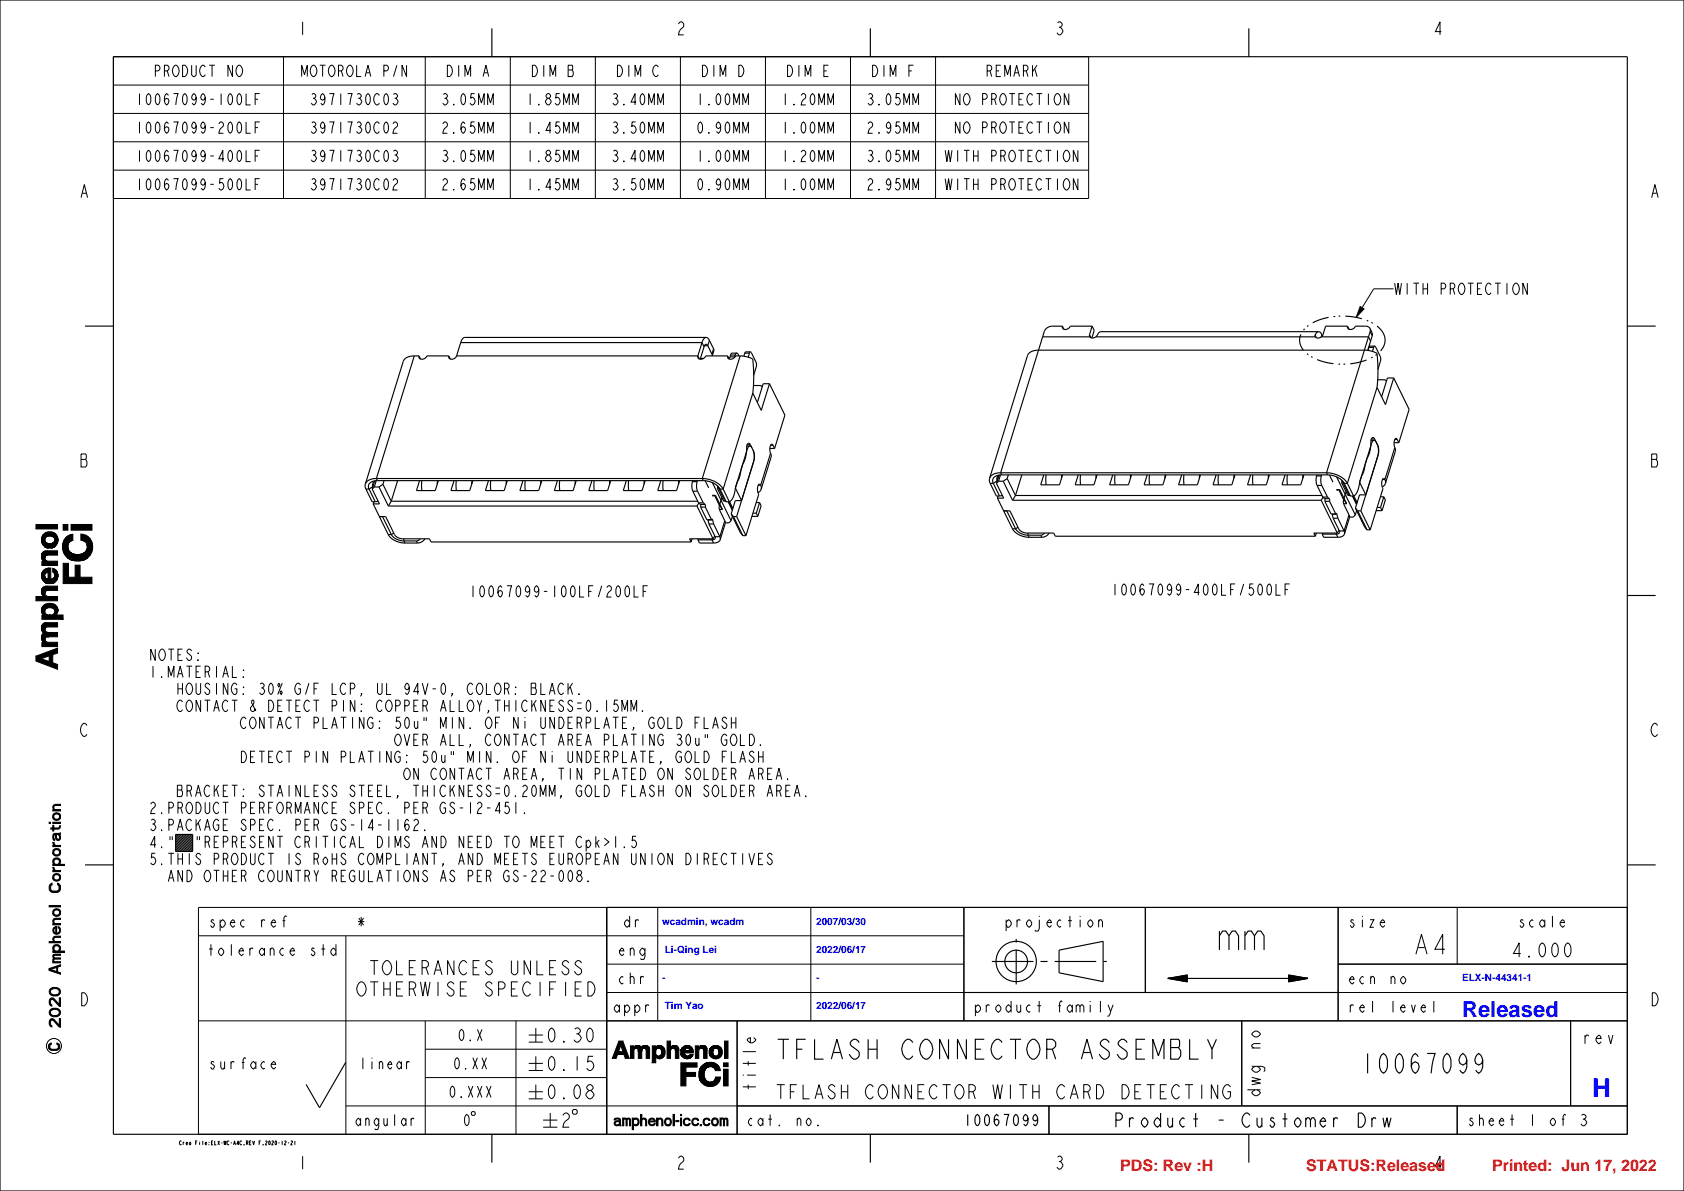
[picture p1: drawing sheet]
<svg xmlns="http://www.w3.org/2000/svg" width="297mm" height="210mm" viewBox="0 0 297 210" stroke-linecap="round" stroke-linejoin="round" font-family="sans-serif">
<defs><g id="words">
<text font-size="4.6" fill="#00f" x="280.8" y="193.4">H</text>
<text font-size="3.9" fill="#00f" x="257.9" y="179.3">Released</text>
<g font-size="2.8" fill="#f00">
<text x="197.6" y="206.5">PDS: Rev :H</text>
<text x="230.4" y="206.5">STATUS:Released</text>
<text x="263.2" y="206.5">Printed: Jun 17, 2022</text>
</g>
<g font-size="1.8" fill="#00f">
<text x="116.8" y="163.1">wcadmin, wcadm</text>
<text x="143.9" y="163.1">2007/03/30</text>
<text x="116.8" y="173">-</text>
<text x="117.3" y="168">Li-Qing Lei</text>
<text x="143.9" y="173">-</text>
<text x="143.9" y="168">2022/06/17</text>
<text x="257.9" y="173">ELX-N-44341-1</text>
<text x="117.3" y="177.9">Tim Yao</text>
<text x="143.9" y="177.9">2022/06/17</text>
</g>
</g></defs>
<g fill="none" stroke="#000" stroke-width=".18">
<path d="M20 10h172v25h-172zM20 15h172M24.6 16.5v2M26 16.7l.2-.2a1.35 1.35 0 0 1 0 2 1.41 1.41 0 0 1-.2-1.8zM27.4 12.5h.5l.3-.3v-.4l-.3-.3h-.5v2M27.6 16.7l.2-.2a1.35 1.35 0 0 1 0 2 1.41 1.41 0 0 1-.2-1.8zM29 12.5h.5l.3-.3v-.4l-.3-.3h-.5v2M29.5 12.5l.3 1M29.7 16.8l-.3-.3a1.35 1.35 0 0 0 0 2 .66 .66 0 0 0 0-1.2l-.3 .2-.1 .3M30.6 16.5h.8l-.4 2M30.7 11.7l.2-.2a1.06 1.06 0 0 1 .7 1 1.06 1.06 0 0 1-.7 1l-.2-.2a1.31 1.31 0 0 1 0-1.6zM32.2 11.5a.69 .69 0 0 1 .8 .5 1.24 1.24 0 0 1-.4 1.5h-.4z"/>
<path d="M32.4 16.7l.2-.2a1.35 1.35 0 0 1 0 2 1.41 1.41 0 0 1-.2-1.8zM33.8 11.5v1.7l.3 .3h.2l.3-.3v-1.7M34.6 17.2l-.1 .3-.3 .2-.3-.2a.78 .78 0 0 1 .3-1 1.35 1.35 0 0 1 0 2l-.3-.3M36.2 11.8l-.3-.3a1.06 1.06 0 0 0-.7 1 1.06 1.06 0 0 0 .7 1l.3-.3M36.2 17.2l-.1 .3-.3 .2-.3-.2a.78 .78 0 0 1 .3-1 1.35 1.35 0 0 1 0 2l-.3-.3M36.9 11.5h1M37.1 17.5h.6M37.4 11.5v2M39 16.5v2M40.4 16.7l.2-.2a1.35 1.35 0 0 1 0 2 1.41 1.41 0 0 1-.2-1.8zM41 11.5v2l-.8-2v2M41.9 11.7l.2-.2a1.06 1.06 0 0 1 .7 1 1.06 1.06 0 0 1-.7 1l-.2-.2a1.31 1.31 0 0 1 0-1.6z"/>
<path d="M42 16.7l.2-.2a1.35 1.35 0 0 1 0 2 1.41 1.41 0 0 1-.2-1.8zM43.4 16.5v2h.8M45 17.5h.5M45.8 16.5h-.8v2M50 10v25M53.2 13.5v-2l.5 1.7 .5-1.7v2M53.4 3.9v2.3M55 11.7l.2-.2a1.06 1.06 0 0 1 .7 1 1.06 1.06 0 0 1-.7 1l-.2-.2a1.31 1.31 0 0 1 0-1.6zM55 16.7l.2-.2a.46 .46 0 0 1 .5 .5l-.3 .3a.6 .6 0 0 1 .4 .7 .6 .6 0 0 1-.6 .5l-.3-.3M55.2 17.3h.2M56.4 11.5h1M56.9 11.5v2"/>
<path d="M57.3 17.2l-.1 .3-.3 .2-.3-.2a.78 .78 0 0 1 .3-1 1.35 1.35 0 0 1 0 2l-.3-.3M58.1 16.5h.8l-.4 2M58.2 11.7l.2-.2a1.06 1.06 0 0 1 .7 1 1.06 1.06 0 0 1-.7 1l-.2-.2a1.31 1.31 0 0 1 0-1.6zM59.7 12.5h.5l.3-.3v-.4l-.3-.3h-.5v2M60.1 16.5v2M60.2 12.5l.3 1M61.3 16.5h.8l-.4 2M61.4 11.7l.2-.2a1.06 1.06 0 0 1 .7 1 1.06 1.06 0 0 1-.7 1l-.2-.2a1.31 1.31 0 0 1 0-1.6zM62.9 11.5v2h.8M63 16.7l.2-.2a.46 .46 0 0 1 .5 .5l-.3 .3a.6 .6 0 0 1 .4 .7 .6 .6 0 0 1-.6 .5l-.3-.3M63.2 17.3h.2M64.4 13.5l.5-2 .5 2"/>
<path d="M64.6 12.8h.6M64.7 16.7l.2-.2a1.35 1.35 0 0 1 0 2 1.41 1.41 0 0 1-.2-1.8zM66.9 16.8l-.3-.3a1.06 1.06 0 0 0-.7 1 1.06 1.06 0 0 0 .7 1l.3-.3M67.7 12.5h.5l.3-.3v-.4l-.3-.3h-.5v2M67.9 16.7l.2-.2a1.35 1.35 0 0 1 0 2 1.41 1.41 0 0 1-.2-1.8zM69.4 16.7l.2-.2a.46 .46 0 0 1 .5 .5l-.3 .3a.6 .6 0 0 1 .4 .7 .6 .6 0 0 1-.6 .5l-.3-.3M69.6 17.3h.2M70 11.5l-.6 2M71.7 11.5v2l-.8-2v2M75 10v25M78.2 16.7l.2-.2a.46 .46 0 0 1 .5 .5l-.3 .3a.6 .6 0 0 1 .4 .7 .6 .6 0 0 1-.6 .5l-.3-.3M78.4 17.3h.2"/>
<path d="M78.9 11.5a.69 .69 0 0 1 .8 .5 1.24 1.24 0 0 1-.4 1.5h-.4zM80 18.3l.1 .2zM80.9 11.5v2M81.5 16.7l.2-.2a1.35 1.35 0 0 1 0 2 1.41 1.41 0 0 1-.2-1.8zM82 13.5v-2l.5 1.7 .5-1.7v2M83.7 16.5h-.6l-.1 .8 .2-.1a.67 .67 0 0 1 .6 .6 .67 .67 0 0 1-.6 .7l-.3-.3M84.4 18.5v-2l.5 1.7 .5-1.7v2M85.2 13.5l.5-2 .5 2M85.4 12.8h.6M86 18.5v-2l.5 1.7 .5-1.7v2M90 10v25M93.5 16.5v2"/>
<path d="M93.9 11.5a.69 .69 0 0 1 .8 .5 1.24 1.24 0 0 1-.4 1.5h-.4zM95 18.3l.1 .2zM95.9 11.5v2M96.4 17.5l.2-.2a.58 .58 0 0 1 .6 .6 .58 .58 0 0 1-.6 .6l-.2-.2a.52 .52 0 0 1 0-.8zM96.6 17.3l-.3-.3a.46 .46 0 0 1 .5-.5l.3 .3-.3 .5M97 13.5v-2l.5 1.7 .5-1.7v2M98.7 16.5h-.6l-.1 .8 .2-.1a.67 .67 0 0 1 .6 .6 .67 .67 0 0 1-.6 .7l-.3-.3M99.4 18.5v-2l.5 1.7 .5-1.7v2M100.2 11.5h.7l.1 .2-.1 .6 .2 .4v.5l-.2 .3h-.7zM100.2 12.3h.7M101 18.5v-2l.5 1.7 .5-1.7v2M105 10v25"/>
<path d="M108.2 16.7l.2-.2a.46 .46 0 0 1 .5 .5l-.3 .3a.6 .6 0 0 1 .4 .7 .6 .6 0 0 1-.6 .5l-.3-.3M108.4 17.3h.2M108.9 11.5a.69 .69 0 0 1 .8 .5 1.24 1.24 0 0 1-.4 1.5h-.4zM110 18.3l.1 .2zM110.9 11.5v2M112 13.5v-2l.5 1.7 .5-1.7v2M112.2 18h-.9l.7-1.5v2M113.1 16.7l.2-.2a1.35 1.35 0 0 1 0 2 1.41 1.41 0 0 1-.2-1.8zM114.4 18.5v-2l.5 1.7 .5-1.7v2M116 18.5v-2l.5 1.7 .5-1.7v2M116.1 11.8l-.3-.3a1.06 1.06 0 0 0-.7 1 1.06 1.06 0 0 0 .7 1l.3-.3M119.7 4.2l.3-.3h.2l.4 .3a.89 .89 0 0 1-.6 1l-.3 1h.9"/>
<path d="M120 10v25M123.5 16.5v2M123.9 11.5a.69 .69 0 0 1 .8 .5 1.24 1.24 0 0 1-.4 1.5h-.4zM125 18.3l.1 .2zM125.9 11.5v2M126.5 16.7l.2-.2a1.35 1.35 0 0 1 0 2 1.41 1.41 0 0 1-.2-1.8zM127 13.5v-2l.5 1.7 .5-1.7v2M128.1 16.7l.2-.2a1.35 1.35 0 0 1 0 2 1.41 1.41 0 0 1-.2-1.8zM129.4 18.5v-2l.5 1.7 .5-1.7v2M130.3 11.5a.69 .69 0 0 1 .8 .5 1.24 1.24 0 0 1-.4 1.5h-.4zM131 18.5v-2l.5 1.7 .5-1.7v2M135 10v25"/>
<path d="M138.5 16.5v2M138.9 11.5a.69 .69 0 0 1 .8 .5 1.24 1.24 0 0 1-.4 1.5h-.4zM140 18.3l.1 .2zM140.9 11.5v2M141.3 16.8l.3-.3h.2l.3 .3a.77 .77 0 0 1-.5 .9l-.3 .8h.8M142 13.5v-2l.5 1.7 .5-1.7v2M143.1 16.7l.2-.2a1.35 1.35 0 0 1 0 2 1.41 1.41 0 0 1-.2-1.8zM144.4 18.5v-2l.5 1.7 .5-1.7v2M145.3 12.5h.5M146 18.5v-2l.5 1.7 .5-1.7v2M146.1 11.5h-.8v2h.8M150 10v25"/>
<path d="M153.2 16.7l.2-.2a.46 .46 0 0 1 .5 .5l-.3 .3a.6 .6 0 0 1 .4 .7 .6 .6 0 0 1-.6 .5l-.3-.3M153.4 17.3h.2M153.9 11.5a.69 .69 0 0 1 .8 .5 1.24 1.24 0 0 1-.4 1.5h-.4zM155 18.3l.1 .2zM155.9 11.5v2M156.5 16.7l.2-.2a1.35 1.35 0 0 1 0 2 1.41 1.41 0 0 1-.2-1.8zM157 13.5v-2l.5 1.7 .5-1.7v2M158.7 16.5h-.6l-.1 .8 .2-.1a.67 .67 0 0 1 .6 .6 .67 .67 0 0 1-.6 .7l-.3-.3M159.4 18.5v-2l.5 1.7 .5-1.7v2M160.3 12.5h.5M161 18.5v-2l.5 1.7 .5-1.7v2M161.1 11.5h-.8v2"/>
<path d="M165 10v25M169.3 16.5v2l-.8-2v2M170.2 16.7l.2-.2a1.06 1.06 0 0 1 .7 1 1.06 1.06 0 0 1-.7 1l-.2-.2a1.31 1.31 0 0 1 0-1.6zM173.3 17.5h.5l.3-.3v-.4l-.3-.3h-.5v2M174.1 12.5h.5l.3-.3v-.4l-.3-.3h-.5v2M174.6 12.5l.3 1M174.9 17.5h.5l.3-.3v-.4l-.3-.3h-.5v2M175.4 17.5l.3 1M175.7 12.5h.5M176.5 11.5h-.8v2h.8M176.6 16.7l.2-.2a1.06 1.06 0 0 1 .7 1 1.06 1.06 0 0 1-.7 1l-.2-.2a1.31 1.31 0 0 1 0-1.6zM177.2 13.5v-2l.5 1.7 .5-1.7v2"/>
<path d="M178 16.5h1M178.5 16.5v2M178.8 13.5l.5-2 .5 2M179 12.8h.6M179.7 17.5h.5M180.5 12.5h.5l.3-.3v-.4l-.3-.3h-.5v2M180.5 16.5h-.8v2h.8M181 12.5l.3 1M182.1 16.8l-.3-.3a1.06 1.06 0 0 0-.7 1 1.06 1.06 0 0 0 .7 1l.3-.3M182.1 11.5v2M182.5 12.2l.4 1.3M182.8 16.5h1"/>
<path d="M182.9 11.5l-.8 1.2M183.3 16.5v2M184.9 16.5v2M186.2 16.7l.2-.2a1.06 1.06 0 0 1 .7 1 1.06 1.06 0 0 1-.7 1l-.2-.2a1.31 1.31 0 0 1 0-1.6zM186.5 4l.3-.1a.53 .53 0 0 1 .5 .5l-.3 .4a.69 .69 0 0 1 .4 .8 .69 .69 0 0 1-.6 .6l-.4-.4M186.8 4.8h.2M188.5 16.5v2l-.8-2v2M254.2 5.6h-1l.8-1.7v2.3M14.3 34.8l.6-2.3 .5 2.3M14.5 34.1h.7M20 20h172M20 25h172"/>
<path d="M20 30h172M24.6 21.5v2M24.6 26.5v2M24.6 31.5v2M26 21.7l.2-.2a1.35 1.35 0 0 1 0 2 1.41 1.41 0 0 1-.2-1.8zM26 26.7l.2-.2a1.35 1.35 0 0 1 0 2 1.41 1.41 0 0 1-.2-1.8zM26 31.7l.2-.2a1.35 1.35 0 0 1 0 2 1.41 1.41 0 0 1-.2-1.8zM27.6 21.7l.2-.2a1.35 1.35 0 0 1 0 2 1.41 1.41 0 0 1-.2-1.8zM27.6 26.7l.2-.2a1.35 1.35 0 0 1 0 2 1.41 1.41 0 0 1-.2-1.8zM27.6 31.7l.2-.2a1.35 1.35 0 0 1 0 2 1.41 1.41 0 0 1-.2-1.8zM29.7 21.8l-.3-.3a1.35 1.35 0 0 0 0 2 .66 .66 0 0 0 0-1.2l-.3 .2-.1 .3M29.7 26.8l-.3-.3a1.35 1.35 0 0 0 0 2 .66 .66 0 0 0 0-1.2l-.3 .2-.1 .3"/>
<path d="M29.7 31.8l-.3-.3a1.35 1.35 0 0 0 0 2 .66 .66 0 0 0 0-1.2l-.3 .2-.1 .3M30.6 21.5h.8l-.4 2M30.6 26.5h.8l-.4 2M30.6 31.5h.8l-.4 2M32.4 21.7l.2-.2a1.35 1.35 0 0 1 0 2 1.41 1.41 0 0 1-.2-1.8zM32.4 26.7l.2-.2a1.35 1.35 0 0 1 0 2 1.41 1.41 0 0 1-.2-1.8zM32.4 31.7l.2-.2a1.35 1.35 0 0 1 0 2 1.41 1.41 0 0 1-.2-1.8zM34.6 22.2l-.1 .3-.3 .2-.3-.2a.78 .78 0 0 1 .3-1 1.35 1.35 0 0 1 0 2l-.3-.3M34.6 27.2l-.1 .3-.3 .2-.3-.2a.78 .78 0 0 1 .3-1 1.35 1.35 0 0 1 0 2l-.3-.3M34.6 32.2l-.1 .3-.3 .2-.3-.2a.78 .78 0 0 1 .3-1 1.35 1.35 0 0 1 0 2l-.3-.3M36.2 22.2l-.1 .3-.3 .2-.3-.2a.78 .78 0 0 1 .3-1 1.35 1.35 0 0 1 0 2l-.3-.3M36.2 27.2l-.1 .3-.3 .2-.3-.2a.78 .78 0 0 1 .3-1 1.35 1.35 0 0 1 0 2l-.3-.3"/>
<path d="M36.2 32.2l-.1 .3-.3 .2-.3-.2a.78 .78 0 0 1 .3-1 1.35 1.35 0 0 1 0 2l-.3-.3M37.1 22.5h.6M37.1 27.5h.6M37.1 32.5h.6M38.6 21.8l.3-.3h.2l.3 .3a.77 .77 0 0 1-.5 .9l-.3 .8h.8M39.4 31.5h-.6l-.1 .8 .2-.1a.67 .67 0 0 1 .6 .6 .67 .67 0 0 1-.6 .7l-.3-.3M39.5 28h-.9l.7-1.5v2M40.4 21.7l.2-.2a1.35 1.35 0 0 1 0 2 1.41 1.41 0 0 1-.2-1.8zM40.4 26.7l.2-.2a1.35 1.35 0 0 1 0 2 1.41 1.41 0 0 1-.2-1.8zM40.4 31.7l.2-.2a1.35 1.35 0 0 1 0 2 1.41 1.41 0 0 1-.2-1.8zM42 21.7l.2-.2a1.35 1.35 0 0 1 0 2 1.41 1.41 0 0 1-.2-1.8zM42 26.7l.2-.2a1.35 1.35 0 0 1 0 2 1.41 1.41 0 0 1-.2-1.8z"/>
<path d="M42 31.7l.2-.2a1.35 1.35 0 0 1 0 2 1.41 1.41 0 0 1-.2-1.8zM43.4 21.5v2h.8M43.4 26.5v2h.8M43.4 31.5v2h.8M45 22.5h.5M45 27.5h.5M45 32.5h.5M45.8 21.5h-.8v2M45.8 26.5h-.8v2M45.8 31.5h-.8v2M55 21.7l.2-.2a.46 .46 0 0 1 .5 .5l-.3 .3a.6 .6 0 0 1 .4 .7 .6 .6 0 0 1-.6 .5l-.3-.3M55 26.7l.2-.2a.46 .46 0 0 1 .5 .5l-.3 .3a.6 .6 0 0 1 .4 .7 .6 .6 0 0 1-.6 .5l-.3-.3"/>
<path d="M55 31.7l.2-.2a.46 .46 0 0 1 .5 .5l-.3 .3a.6 .6 0 0 1 .4 .7 .6 .6 0 0 1-.6 .5l-.3-.3M55.2 22.3h.2M55.2 27.3h.2M55.2 32.3h.2M57.3 22.2l-.1 .3-.3 .2-.3-.2a.78 .78 0 0 1 .3-1 1.35 1.35 0 0 1 0 2l-.3-.3M57.3 27.2l-.1 .3-.3 .2-.3-.2a.78 .78 0 0 1 .3-1 1.35 1.35 0 0 1 0 2l-.3-.3M57.3 32.2l-.1 .3-.3 .2-.3-.2a.78 .78 0 0 1 .3-1 1.35 1.35 0 0 1 0 2l-.3-.3M58.1 21.5h.8l-.4 2M58.1 26.5h.8l-.4 2M58.1 31.5h.8l-.4 2M60.1 21.5v2M60.1 26.5v2"/>
<path d="M60.1 31.5v2M61.3 21.5h.8l-.4 2M61.3 26.5h.8l-.4 2M61.3 31.5h.8l-.4 2M63 21.7l.2-.2a.46 .46 0 0 1 .5 .5l-.3 .3a.6 .6 0 0 1 .4 .7 .6 .6 0 0 1-.6 .5l-.3-.3M63 26.7l.2-.2a.46 .46 0 0 1 .5 .5l-.3 .3a.6 .6 0 0 1 .4 .7 .6 .6 0 0 1-.6 .5l-.3-.3M63 31.7l.2-.2a.46 .46 0 0 1 .5 .5l-.3 .3a.6 .6 0 0 1 .4 .7 .6 .6 0 0 1-.6 .5l-.3-.3M63.2 22.3h.2M63.2 27.3h.2M63.2 32.3h.2M64.7 21.7l.2-.2a1.35 1.35 0 0 1 0 2 1.41 1.41 0 0 1-.2-1.8zM64.7 26.7l.2-.2a1.35 1.35 0 0 1 0 2 1.41 1.41 0 0 1-.2-1.8z"/>
<path d="M64.7 31.7l.2-.2a1.35 1.35 0 0 1 0 2 1.41 1.41 0 0 1-.2-1.8zM66.9 21.8l-.3-.3a1.06 1.06 0 0 0-.7 1 1.06 1.06 0 0 0 .7 1l.3-.3M66.9 26.8l-.3-.3a1.06 1.06 0 0 0-.7 1 1.06 1.06 0 0 0 .7 1l.3-.3M66.9 31.8l-.3-.3a1.06 1.06 0 0 0-.7 1 1.06 1.06 0 0 0 .7 1l.3-.3M67.9 21.7l.2-.2a1.35 1.35 0 0 1 0 2 1.41 1.41 0 0 1-.2-1.8zM67.9 26.7l.2-.2a1.35 1.35 0 0 1 0 2 1.41 1.41 0 0 1-.2-1.8zM67.9 31.7l.2-.2a1.35 1.35 0 0 1 0 2 1.41 1.41 0 0 1-.2-1.8zM69.3 21.8l.3-.3h.2l.3 .3a.77 .77 0 0 1-.5 .9l-.3 .8h.8M69.3 31.8l.3-.3h.2l.3 .3a.77 .77 0 0 1-.5 .9l-.3 .8h.8M69.4 26.7l.2-.2a.46 .46 0 0 1 .5 .5l-.3 .3a.6 .6 0 0 1 .4 .7 .6 .6 0 0 1-.6 .5l-.3-.3M69.6 27.3h.2M78.1 21.8l.3-.3h.2l.3 .3a.77 .77 0 0 1-.5 .9l-.3 .8h.8"/>
<path d="M78.1 31.8l.3-.3h.2l.3 .3a.77 .77 0 0 1-.5 .9l-.3 .8h.8M78.2 26.7l.2-.2a.46 .46 0 0 1 .5 .5l-.3 .3a.6 .6 0 0 1 .4 .7 .6 .6 0 0 1-.6 .5l-.3-.3M78.4 27.3h.2M80 23.3l.1 .2zM80 28.3l.1 .2zM80 33.3l.1 .2zM81.5 26.7l.2-.2a1.35 1.35 0 0 1 0 2 1.41 1.41 0 0 1-.2-1.8zM82 21.8l-.3-.3a1.35 1.35 0 0 0 0 2 .66 .66 0 0 0 0-1.2l-.3 .2-.1 .3M82 31.8l-.3-.3a1.35 1.35 0 0 0 0 2 .66 .66 0 0 0 0-1.2l-.3 .2-.1 .3M83.7 21.5h-.6l-.1 .8 .2-.1a.67 .67 0 0 1 .6 .6 .67 .67 0 0 1-.6 .7l-.3-.3M83.7 26.5h-.6l-.1 .8 .2-.1a.67 .67 0 0 1 .6 .6 .67 .67 0 0 1-.6 .7l-.3-.3M83.7 31.5h-.6l-.1 .8 .2-.1a.67 .67 0 0 1 .6 .6 .67 .67 0 0 1-.6 .7l-.3-.3"/>
<path d="M84.4 23.5v-2l.5 1.7 .5-1.7v2M84.4 28.5v-2l.5 1.7 .5-1.7v2M84.4 33.5v-2l.5 1.7 .5-1.7v2M86 23.5v-2l.5 1.7 .5-1.7v2M86 28.5v-2l.5 1.7 .5-1.7v2M86 33.5v-2l.5 1.7 .5-1.7v2M93.5 21.5v2M93.5 26.5v2M93.5 31.5v2M95 23.3l.1 .2zM95 28.3l.1 .2zM95 33.3l.1 .2z"/>
<path d="M96.4 27.5l.2-.2a.58 .58 0 0 1 .6 .6 .58 .58 0 0 1-.6 .6l-.2-.2a.52 .52 0 0 1 0-.8zM96.6 27.3l-.3-.3a.46 .46 0 0 1 .5-.5l.3 .3-.3 .5M97.2 23h-.9l.7-1.5v2M97.2 33h-.9l.7-1.5v2M98.7 21.5h-.6l-.1 .8 .2-.1a.67 .67 0 0 1 .6 .6 .67 .67 0 0 1-.6 .7l-.3-.3M98.7 26.5h-.6l-.1 .8 .2-.1a.67 .67 0 0 1 .6 .6 .67 .67 0 0 1-.6 .7l-.3-.3M98.7 31.5h-.6l-.1 .8 .2-.1a.67 .67 0 0 1 .6 .6 .67 .67 0 0 1-.6 .7l-.3-.3M99.4 23.5v-2l.5 1.7 .5-1.7v2M99.4 28.5v-2l.5 1.7 .5-1.7v2M99.4 33.5v-2l.5 1.7 .5-1.7v2M101 23.5v-2l.5 1.7 .5-1.7v2M101 28.5v-2l.5 1.7 .5-1.7v2"/>
<path d="M101 33.5v-2l.5 1.7 .5-1.7v2M108.2 21.7l.2-.2a.46 .46 0 0 1 .5 .5l-.3 .3a.6 .6 0 0 1 .4 .7 .6 .6 0 0 1-.6 .5l-.3-.3M108.2 26.7l.2-.2a.46 .46 0 0 1 .5 .5l-.3 .3a.6 .6 0 0 1 .4 .7 .6 .6 0 0 1-.6 .5l-.3-.3M108.2 31.7l.2-.2a.46 .46 0 0 1 .5 .5l-.3 .3a.6 .6 0 0 1 .4 .7 .6 .6 0 0 1-.6 .5l-.3-.3M108.4 22.3h.2M108.4 27.3h.2M108.4 32.3h.2M110 23.3l.1 .2zM110 28.3l.1 .2zM110 33.3l.1 .2zM112.1 21.5h-.6l-.1 .8 .2-.1a.67 .67 0 0 1 .6 .6 .67 .67 0 0 1-.6 .7l-.3-.3M112.1 31.5h-.6l-.1 .8 .2-.1a.67 .67 0 0 1 .6 .6 .67 .67 0 0 1-.6 .7l-.3-.3"/>
<path d="M112.2 28h-.9l.7-1.5v2M113.1 21.7l.2-.2a1.35 1.35 0 0 1 0 2 1.41 1.41 0 0 1-.2-1.8zM113.1 26.7l.2-.2a1.35 1.35 0 0 1 0 2 1.41 1.41 0 0 1-.2-1.8zM113.1 31.7l.2-.2a1.35 1.35 0 0 1 0 2 1.41 1.41 0 0 1-.2-1.8zM114.4 23.5v-2l.5 1.7 .5-1.7v2M114.4 28.5v-2l.5 1.7 .5-1.7v2M114.4 33.5v-2l.5 1.7 .5-1.7v2M116 23.5v-2l.5 1.7 .5-1.7v2M116 28.5v-2l.5 1.7 .5-1.7v2M116 33.5v-2l.5 1.7 .5-1.7v2M123.3 21.7l.2-.2a1.35 1.35 0 0 1 0 2 1.41 1.41 0 0 1-.2-1.8zM123.3 31.7l.2-.2a1.35 1.35 0 0 1 0 2 1.41 1.41 0 0 1-.2-1.8z"/>
<path d="M123.5 26.5v2M125 23.3l.1 .2zM125 28.3l.1 .2zM125 33.3l.1 .2zM126.5 26.7l.2-.2a1.35 1.35 0 0 1 0 2 1.41 1.41 0 0 1-.2-1.8zM127.1 22.2l-.1 .3-.3 .2-.3-.2a.78 .78 0 0 1 .3-1 1.35 1.35 0 0 1 0 2l-.3-.3M127.1 32.2l-.1 .3-.3 .2-.3-.2a.78 .78 0 0 1 .3-1 1.35 1.35 0 0 1 0 2l-.3-.3M128.1 21.7l.2-.2a1.35 1.35 0 0 1 0 2 1.41 1.41 0 0 1-.2-1.8zM128.1 26.7l.2-.2a1.35 1.35 0 0 1 0 2 1.41 1.41 0 0 1-.2-1.8zM128.1 31.7l.2-.2a1.35 1.35 0 0 1 0 2 1.41 1.41 0 0 1-.2-1.8zM129.4 23.5v-2l.5 1.7 .5-1.7v2M129.4 28.5v-2l.5 1.7 .5-1.7v2"/>
<path d="M129.4 33.5v-2l.5 1.7 .5-1.7v2M131 23.5v-2l.5 1.7 .5-1.7v2M131 28.5v-2l.5 1.7 .5-1.7v2M131 33.5v-2l.5 1.7 .5-1.7v2M138.5 21.5v2M138.5 26.5v2M138.5 31.5v2M140 23.3l.1 .2zM140 28.3l.1 .2zM140 33.3l.1 .2zM141.3 26.8l.3-.3h.2l.3 .3a.77 .77 0 0 1-.5 .9l-.3 .8h.8M141.5 21.7l.2-.2a1.35 1.35 0 0 1 0 2 1.41 1.41 0 0 1-.2-1.8z"/>
<path d="M141.5 31.7l.2-.2a1.35 1.35 0 0 1 0 2 1.41 1.41 0 0 1-.2-1.8zM143.1 21.7l.2-.2a1.35 1.35 0 0 1 0 2 1.41 1.41 0 0 1-.2-1.8zM143.1 26.7l.2-.2a1.35 1.35 0 0 1 0 2 1.41 1.41 0 0 1-.2-1.8zM143.1 31.7l.2-.2a1.35 1.35 0 0 1 0 2 1.41 1.41 0 0 1-.2-1.8zM144.4 23.5v-2l.5 1.7 .5-1.7v2M144.4 28.5v-2l.5 1.7 .5-1.7v2M144.4 33.5v-2l.5 1.7 .5-1.7v2M146 23.5v-2l.5 1.7 .5-1.7v2M146 28.5v-2l.5 1.7 .5-1.7v2M146 33.5v-2l.5 1.7 .5-1.7v2M153.1 21.8l.3-.3h.2l.3 .3a.77 .77 0 0 1-.5 .9l-.3 .8h.8M153.1 31.8l.3-.3h.2l.3 .3a.77 .77 0 0 1-.5 .9l-.3 .8h.8"/>
<path d="M153.2 26.7l.2-.2a.46 .46 0 0 1 .5 .5l-.3 .3a.6 .6 0 0 1 .4 .7 .6 .6 0 0 1-.6 .5l-.3-.3M153.4 27.3h.2M155 23.3l.1 .2zM155 28.3l.1 .2zM155 33.3l.1 .2zM156.5 26.7l.2-.2a1.35 1.35 0 0 1 0 2 1.41 1.41 0 0 1-.2-1.8zM157.1 22.2l-.1 .3-.3 .2-.3-.2a.78 .78 0 0 1 .3-1 1.35 1.35 0 0 1 0 2l-.3-.3M157.1 32.2l-.1 .3-.3 .2-.3-.2a.78 .78 0 0 1 .3-1 1.35 1.35 0 0 1 0 2l-.3-.3M158.7 21.5h-.6l-.1 .8 .2-.1a.67 .67 0 0 1 .6 .6 .67 .67 0 0 1-.6 .7l-.3-.3M158.7 26.5h-.6l-.1 .8 .2-.1a.67 .67 0 0 1 .6 .6 .67 .67 0 0 1-.6 .7l-.3-.3M158.7 31.5h-.6l-.1 .8 .2-.1a.67 .67 0 0 1 .6 .6 .67 .67 0 0 1-.6 .7l-.3-.3M159.4 23.5v-2l.5 1.7 .5-1.7v2"/>
<path d="M159.4 28.5v-2l.5 1.7 .5-1.7v2M159.4 33.5v-2l.5 1.7 .5-1.7v2M161 23.5v-2l.5 1.7 .5-1.7v2M161 28.5v-2l.5 1.7 .5-1.7v2M161 33.5v-2l.5 1.7 .5-1.7v2M166.7 26.5l.3 2 .3-2 .3 2 .3-2M166.7 31.5l.3 2 .3-2 .3 2 .3-2M168.9 26.5v2M168.9 31.5v2M169.3 21.5v2l-.8-2v2M170 26.5h1M170 31.5h1"/>
<path d="M170.2 21.7l.2-.2a1.06 1.06 0 0 1 .7 1 1.06 1.06 0 0 1-.7 1l-.2-.2a1.31 1.31 0 0 1 0-1.6zM170.5 26.5v2M170.5 31.5v2M171.7 27.5h.8M171.7 26.5v2M171.7 31.5v2M171.7 32.5h.8M172.5 26.5v2M172.5 31.5v2M173.3 22.5h.5l.3-.3v-.4l-.3-.3h-.5v2M174.9 22.5h.5l.3-.3v-.4l-.3-.3h-.5v2M174.9 27.5h.5l.3-.3v-.4l-.3-.3h-.5v2"/>
<path d="M174.9 32.5h.5l.3-.3v-.4l-.3-.3h-.5v2M175.4 22.5l.3 1M176.5 27.5h.5l.3-.3v-.4l-.3-.3h-.5v2M176.5 32.5h.5l.3-.3v-.4l-.3-.3h-.5v2M176.6 21.7l.2-.2a1.06 1.06 0 0 1 .7 1 1.06 1.06 0 0 1-.7 1l-.2-.2a1.31 1.31 0 0 1 0-1.6zM177 27.5l.3 1M177 32.5l.3 1M178 21.5h1M178.2 26.7l.2-.2a1.06 1.06 0 0 1 .7 1 1.06 1.06 0 0 1-.7 1l-.2-.2a1.31 1.31 0 0 1 0-1.6zM178.2 31.7l.2-.2a1.06 1.06 0 0 1 .7 1 1.06 1.06 0 0 1-.7 1l-.2-.2a1.31 1.31 0 0 1 0-1.6zM178.5 21.5v2M179.6 26.5h1"/>
<path d="M179.6 31.5h1M179.7 22.5h.5M180.1 26.5v2M180.1 31.5v2M180.5 21.5h-.8v2h.8M181.3 27.5h.5M181.3 32.5h.5M182.1 21.8l-.3-.3a1.06 1.06 0 0 0-.7 1 1.06 1.06 0 0 0 .7 1l.3-.3M182.1 26.5h-.8v2h.8M182.1 31.5h-.8v2h.8M182.8 21.5h1M183.3 21.5v2"/>
<path d="M183.7 26.8l-.3-.3a1.06 1.06 0 0 0-.7 1 1.06 1.06 0 0 0 .7 1l.3-.3M183.7 31.8l-.3-.3a1.06 1.06 0 0 0-.7 1 1.06 1.06 0 0 0 .7 1l.3-.3M184.4 26.5h1M184.4 31.5h1M184.9 21.5v2M184.9 26.5v2M184.9 31.5v2M186.2 21.7l.2-.2a1.06 1.06 0 0 1 .7 1 1.06 1.06 0 0 1-.7 1l-.2-.2a1.31 1.31 0 0 1 0-1.6zM186.5 26.5v2M186.5 31.5v2M187.8 26.7l.2-.2a1.06 1.06 0 0 1 .7 1 1.06 1.06 0 0 1-.7 1l-.2-.2a1.31 1.31 0 0 1 0-1.6zM187.8 31.7l.2-.2a1.06 1.06 0 0 1 .7 1 1.06 1.06 0 0 1-.7 1l-.2-.2a1.31 1.31 0 0 1 0-1.6z"/>
<path d="M188.5 21.5v2l-.8-2v2M190.1 26.5v2l-.8-2v2M190.1 31.5v2l-.8-2v2M291.3 34.8l.6-2.3 .5 2.3M291.5 34.1h.7M239.9 54l.7 .5-1.4 1.5zM245.8 50.9h-3.5l-2.1 3.4M246 49.9l.3 2 .3-2 .3 2 .3-2M248.2 49.9v2M249.3 49.9h1M249.8 49.9v2M251 49.9v2"/>
<path d="M251 50.9h.8M251.8 49.9v2M254.2 50.9h.5l.3-.3v-.3l-.3-.4h-.5v2M255.8 50.9h.5l.3-.3v-.3l-.3-.4h-.5v2M256.3 50.9l.3 1M257.5 50.1l.2-.2a1.06 1.06 0 0 1 .7 1 1.06 1.06 0 0 1-.7 1l-.2-.1a1.31 1.31 0 0 1 0-1.7zM258.9 49.9h1M259.4 49.9v2M260.6 50.9h.5M261.4 49.9h-.8v2h.8M263 50.3l-.3-.4a1.06 1.06 0 0 0-.7 1 1.06 1.06 0 0 0 .7 1l.3-.3M263.7 49.9h1"/>
<path d="M264.2 49.9v2M265.8 49.9v2M267.1 50.1l.2-.2a1.06 1.06 0 0 1 .7 1 1.06 1.06 0 0 1-.7 1l-.2-.1a1.31 1.31 0 0 1 0-1.7zM269.4 49.9v2l-.8-2v2M6.3 92.5h3.8v.8h-3.8zM7.4 97.8v.6zM7.4 94.8v.8zM7.4 97.7v.8zM7.4 99l.8-.1 1.9 .1v.7h-2.7zM7.4 97.6v1zM7.5 97.5v1.2zM7.5 94.5v1.4l-.1-.3z"/>
<path d="M7.5 97.4v1.3zM7.6 97.4v1.4zM7.6 97.3l.1 1.6zM7.6 94.2v2l-.1-.3v-1.4zM7.7 97.3l.1-.1 .2 1.4-.2 .4-.1-.1zM7.7 94.2l.2-.2v2.4l-.3-.2zM7.8 99l.4-.1zM7.8 97.2h.1v1.3zM7.9 94v2.4zM7.9 94v2.4M7.9 95.3v1.1zM7.9 97.2v1.2z"/>
<path d="M7.9 95.4v1zM7.9 94l.2-.1v.8l-.2 .2zM7.9 95.5l.1 .9zM8 98.6l.1 .2-.3 .2zM8 95.5v.9zM8 97.2l.1-.1v.9l-.1 .1zM8 95.6v.9zM8 95.6l.1 .9zM8.1 95.6v.9zM8.1 95.7v.8zM8.1 93.9l.2-.1v.8l-.2 .1zM8.1 97.1h.3v.8l-.3 .1z"/>
<path d="M8.1 95.7l.1 .8zM8.2 95.7v.8zM8.2 95.8v.7zM8.2 95.8l.1 .8zM8.3 95.8v.8zM8.3 93.8h.3v.7l-.3 .1zM8.3 95.8l.1 .8zM8.4 95.8v.8zM8.4 97.1h1.7v.8h-1.7zM8.4 95.8l.1 .8zM8.5 95.8v.8zM8.5 95.9h.3h-.2v.7z"/>
<path d="M8.6 95.9h.2l.2 .7h-.4zM8.6 93.8h.4v.8l-.4-.1zM8.8 95.9h.2v.7zM9 95.9v.7zM9 93.8l.3 .1v.7h-.3zM9.1 95.8v.8zM9.2 95.8v.8zM9.2 95.8l.1 .8zM9.3 95.8v.8zM9.3 95.8v.7zM9.3 93.9h.2v.9l-.2-.2zM9.3 95.7l.1 .8z"/>
<path d="M9.4 95.7v.8zM9.5 95.7v.8zM9.5 95.6v.9zM9.5 93.9l.1 .1v1l-.1-.2zM9.6 95.6l-.1 .8zM9.6 95.5v.9zM9.6 95.4v1zM9.6 94l.2 .1v2.2l-.1 .1zM9.6 95.3v1.1zM9.7 95.2v1.2zM9.8 94.1l.2 .2v1.8l-.2 .2zM10 94.3l.1 .3v1.2l-.1 .3z"/>
<path d="M10.1 94.6l.1 .9-.1 .3zM10.2 94.9v.6zM11.1 95.9v1.1zM11.1 99.3h1v2.5h1.2v-2.1h.8v2.1h2.1v1.1h-5.1zM11.1 92.5h.9v1h-.9zM11.2 95.4v2l-.1-.4v-1.1zM11.4 95.1v2.6l-.2-.3v-2zM11.5 94.9l.1 3.1-.2-.3v-2.6zM11.6 94.8l.1 3.4-.1-.2-.1-3.1zM11.7 94.7l.1-.1v3.7l-.1-.1zM11.8 94.6l.1-.1 .1 3.9-.2-.1zM11.9 94.5h.1v3.9z"/>
<path d="M12 96.4v2zM12 96.7v1.7zM12 96.8v1.6zM12 96.9l.1 1.5zM12 94.5l.3-.1v1.2l-.3 .3zM12 96.9l.1 1.6zM12.1 97v1.5zM12.1 97.1l.1 1.4zM12.2 97.1v1.4zM12.2 97.2v1.3zM12.2 97.2v1.4zM12.2 97.2l.1 1.4z"/>
<path d="M12.3 97.3v1.3zM12.3 94.4l.2-.1v1.1l-.2 .2zM12.3 97.3l.1 1.3zM12.3 97.4l.1 1.2zM12.4 97.4v1.2zM12.4 97.4v1.3zM12.4 97.4l.1 1.3zM12.5 97.5v1.2zM12.5 97.5l.1 1.2zM12.5 92.5h3.7v1h-3.7zM12.5 94.3l.3-.1v1.1l-.3 .1zM12.6 97.5v1.2z"/>
<path d="M12.6 97.5l.1 1.2zM12.6 97.6l.1 1.2zM12.7 97.6v1.2zM12.7 97.6l.1 1.2zM12.8 97.6v1.2zM12.8 97.6l.1 1.2zM12.9 97.7v1.1zM12.9 97.7l.1 1.1zM13 97.7l.1 1.1zM13.1 97.7h.1v1.2l-.1-.1zM13.2 97.7l.1 .1v1.1h-.1zM13.3 97.8h.2v1.1h-.2z"/>
<path d="M13.5 97.8h.2v1.1h-.2zM13.7 97.8h.2v1.1h-.2zM13.9 97.8h.1v1.1h-.1zM14 97.8l.1-.1 .1 1.2h-.2zM14.1 97.7h.1l.1 1.2h-.1zM14.2 97.7l.1 1.2zM14.3 94.2h.4v1.2l-.4-.1zM14.3 80h.8l.1 .2-.1 .8 .2 .4v.6l-.2 .3h-.8zM14.3 81h.8M14.3 97.7v1.1zM14.4 97.7v1.1zM14.5 97.7v1.1z"/>
<path d="M14.6 97.6v1.2zM14.6 97.6l.1 1.2zM14.7 97.6v1.1zM14.7 94.2l.3 .2v1.2l-.3-.2zM14.8 97.5v1.2zM14.8 97.5l.1 1.2zM14.9 97.5v1.2zM14.9 97.4v1.3zM14.9 97.4v1.2zM14.9 97.4l.1 1.2zM15 97.4v1.2zM15 97.3v1.3z"/>
<path d="M15 94.4l.3 .1v1.4l-.3-.3zM15.1 97.3v1.3zM15.1 97.2v1.4zM15.1 97.2v1.3zM15.2 97.2v1.3zM15.2 97.1v1.4zM15.3 97v1.5zM15.3 94.5h.1v1.8zM15.3 96.9v1.6zM15.3 96.9v1.5zM15.3 96.8v1.6zM15.4 96.8v1.6z"/>
<path d="M15.4 96.7v1.7zM15.4 96.6v1.8zM15.4 94.5l.1 .1v3.7l-.1 .1zM15.4 94.5v1.9zM15.5 94.6l.3 .3v3.1l-.3 .3zM15.8 94.9l.1 .1v2.8l-.1 .2zM15.9 95l.3 .4v2l-.3 .4zM16.2 95.4l.1 .5v1l-.1 .5zM16.3 95.9v1zM291.3 80h.8l.1 .2-.1 .8 .2 .4v.6l-.2 .3h-.8zM291.3 81h.8M6.3 115.7l2.4 .9v-.9l.6-.3v1.5l.8 .3v.8l-3.8-1.4z"/>
<path d="M6.3 115.7l3.8-1.4v.8l-2.8 1zM6.3 105.2h3.8v.7h-3.8zM7.3 112.2v.5zM7.4 107.3v.6zM7.4 110.5v.6zM7.4 104v.6zM7.4 101.1v.8zM7.4 112.1v.7zM7.4 110.3v.9zM7.4 113.3l2.7-.1v.8h-2.7zM7.4 108.5h1.2l2.5 .7h-3.7zM7.4 103.9v.8z"/>
<path d="M7.4 112v.9zM7.4 103.8v1zM7.4 110.3v1zM7.4 111.9v1zM7.4 107.1v1.1v-.9zM7.4 103.8l.1 1zM7.4 110.2l.1 1.1zM7.5 100.9v1.2zM7.5 103.7v1.2zM7.5 111.9v1.1zM7.5 110.2v1.1zM7.5 110.1v1.3z"/>
<path d="M7.5 111.8v1.2zM7.5 103.6v1.4zM7.5 111.8v1.3zM7.6 111.8v1.3zM7.6 110.1v1.4zM7.6 103.6v1.4zM7.6 111.8v1.4zM7.6 110v1.5zM7.6 100.7v1.7l-.1-.3v-1.2zM7.6 106.9v1.4l-.2-.1v-1.1zM7.6 103.6l.1 1.5zM7.6 111.7v1.5z"/>
<path d="M7.6 110l.1 1.5zM7.6 106.8l.1-.1 .2 1.3-.2 .5-.1-.2zM7.6 111.7l.1 1.5zM7.7 110v1.6zM7.7 103.5h.1l.2 1.3-.2 .4-.1-.1zM7.7 100.6l.1-.1v2.1l-.2-.2zM7.7 111.7v1.6zM7.7 109.9l.1 1.7zM7.7 111.7l.3 1.3-.2 .3zM7.7 108.5l.4-.3 .3 .2zM7.7 109.9l.2 2.9-.1-1.2zM7.7 106.7l.2-.1v1.3z"/>
<path d="M7.8 105.2l.4-.1zM7.8 103.5l.1-.1v1.3zM7.8 109.9l.1-.1v3zM7.8 100.5l.1-.1v2.2zM7.9 106.6v1.2zM7.9 101.5v1.2zM7.9 101.6v1.1zM7.9 108l.2 .2-.4 .3zM7.9 103.4v1.2zM7.9 109.8v2.9zM7.9 101.7v1zM7.9 100.4l.1-.1v.8l-.1 .2z"/>
<path d="M7.9 109.8h.1l-.1 1.1zM7.9 111.1v1.5zM7.9 101.8l.1 .9zM7.9 106.6l.2-.1v.8l-.1 .2zM8 104.8l.1 .3-.3 .1zM8 101.8v.9zM8 111.3v1.2zM8 103.4h.1v.8l-.1 .1zM8 101.9v.8zM8 109.8h.2v.8l-.2 .1zM8 113l.2 .2-.4 .1zM8 101.9l.1 .8z"/>
<path d="M8 100.3l.3-.1-.1 .8-.2 .1zM8 111.4h.1v.9l-.1 .1zM8 102l.1 .7zM8.1 102v.8zM8.1 103.4l.3-.1v.8l-.3 .1zM8.1 106.5l.3-.1v.8l-.3 .1zM8.1 102l.1 .8zM8.1 111.4l.2 .1v.8h-.2zM8.2 102.1v.7zM8.2 109.8h1.9v.7l-1.9 .1zM8.2 102.1l.1 .7zM8.3 100.2h.3v2.7h-.1v-2l-.3 .1z"/>
<path d="M8.3 102.1v.7zM8.3 111.5v.8zM8.3 102.1l.1 .8zM8.4 111.5v.8zM8.4 102.1v.8zM8.4 106.4h.4l-.1 .7-.3 .1zM8.4 103.3h1.7v.8h-1.7zM8.4 111.5l.1 .8zM8.4 102.1l.1 .8zM8.5 102.1v.8zM8.5 111.5l.1 .8zM8.6 111.5h1.5v.8h-1.5z"/>
<path d="M8.6 100.2h.4v2.7h-.4zM8.6 108.5l2.5 .7zM8.8 106.4h.3v.8l-.4-.1zM8.8 108.5l2.3 .7zM8.8 108.5l.6-.2 1.7 .9zM9 102.1v.8zM9 102.1l.1 .8zM9.1 102.1v.8zM9.1 106.4l.3 .1v.8l-.3-.1zM9.2 102.1v.8zM9.2 102.1v.7zM9.3 102.1v.7z"/>
<path d="M9.3 100.2l.2 .1v.7l-.2-.1zM9.3 102.1l.1 .7zM9.4 102v.8zM9.4 106.5l.2 .1v.9l-.2-.2zM9.4 102l.1 .8zM9.5 102v.8zM9.5 100.3h.1v.9l-.1-.2zM9.5 101.9v.8zM9.6 101.9v.8zM9.6 106.6l.1 1.2zM9.6 101.8v.9zM9.6 108.1l.2 .3 1.3 .8-1.7-.9z"/>
<path d="M9.6 100.3l.1 1.2zM9.6 101.7v1zM9.6 101.6v1.1zM9.6 106.6l.2 1.8-.2-.3zM9.7 106.6l.1 .1v1.7zM9.7 100.4l.1 .1v2l-.1 .2zM9.8 106.7l.2 .2v1.4l-.2 .1zM9.8 108.4h1.3v.8zM9.8 100.5l.2 .2v1.6l-.2 .2zM10 106.9l.1 .2v1l-.1 .2zM10 100.7v1.6zM10 100.7l.1 1.3-.1 .2z"/>
<path d="M10.1 107.1v1zM10.1 100.9v1.1zM10.2 107.4v.4zM10.2 101.2v.5zM83.4 103.3v2M84.8 103.4l.2-.1a1.35 1.35 0 0 1 0 2 1.41 1.41 0 0 1-.2-1.9zM86.4 103.4l.2-.1a1.35 1.35 0 0 1 0 2 1.41 1.41 0 0 1-.2-1.9zM88.5 103.6l-.3-.3a1.35 1.35 0 0 0 0 2 .66 .66 0 0 0 0-1.2l-.3 .2-.1 .3M89.4 103.3h.8l-.4 2M91.2 103.4l.2-.1a1.35 1.35 0 0 1 0 2 1.41 1.41 0 0 1-.2-1.9zM93.4 103.9l-.1 .4-.3 .1-.3-.1a.78 .78 0 0 1 .3-1 1.35 1.35 0 0 1 0 2l-.3-.4M95 103.9l-.1 .4-.3 .1-.3-.1a.78 .78 0 0 1 .3-1 1.35 1.35 0 0 1 0 2l-.3-.4"/>
<path d="M95.9 104.3h.6M97.8 103.3v2M99.2 103.4l.2-.1a1.35 1.35 0 0 1 0 2 1.41 1.41 0 0 1-.2-1.9zM100.8 103.4l.2-.1a1.35 1.35 0 0 1 0 2 1.41 1.41 0 0 1-.2-1.9zM102.2 103.3v2h.8M103.8 104.3h.5M104.6 103.3h-.8v2M106.1 103.3l-.6 2M107 103.6l.3-.3h.2l.3 .3a.77 .77 0 0 1-.5 .8l-.3 .9h.8M108.8 103.4l.2-.1a1.35 1.35 0 0 1 0 2 1.41 1.41 0 0 1-.2-1.9zM110.4 103.4l.2-.1a1.35 1.35 0 0 1 0 2 1.41 1.41 0 0 1-.2-1.9zM111.8 103.3v2h.8"/>
<path d="M113.4 104.3h.5M114.2 103.3h-.8v2M196.6 103v2M198 103.1l.2-.1a1.35 1.35 0 0 1 0 2 1.41 1.41 0 0 1-.2-1.9zM199.6 103.1l.2-.1a1.35 1.35 0 0 1 0 2 1.41 1.41 0 0 1-.2-1.9zM201.7 103.3l-.3-.3a1.35 1.35 0 0 0 0 2 .66 .66 0 0 0 0-1.2l-.3 .2-.1 .3M202.6 103h.8l-.4 2M204.4 103.1l.2-.1a1.35 1.35 0 0 1 0 2 1.41 1.41 0 0 1-.2-1.9zM206.6 103.6l-.1 .4-.3 .1-.3-.1a.78 .78 0 0 1 .3-1 1.35 1.35 0 0 1 0 2l-.3-.4M208.2 103.6l-.1 .4-.3 .1-.3-.1a.78 .78 0 0 1 .3-1 1.35 1.35 0 0 1 0 2l-.3-.4M209.1 104h.6M211.5 104.5h-.9l.7-1.5v2"/>
<path d="M212.4 103.1l.2-.1a1.35 1.35 0 0 1 0 2 1.41 1.41 0 0 1-.2-1.9zM214 103.1l.2-.1a1.35 1.35 0 0 1 0 2 1.41 1.41 0 0 1-.2-1.9zM215.4 103v2h.8M217 104h.5M217.8 103h-.8v2M219.3 103l-.6 2M221 103h-.6l-.1 .8 .2-.2a.67 .67 0 0 1 .6 .7 .67 .67 0 0 1-.6 .7l-.3-.4M222 103.1l.2-.1a1.35 1.35 0 0 1 0 2 1.41 1.41 0 0 1-.2-1.9zM223.6 103.1l.2-.1a1.35 1.35 0 0 1 0 2 1.41 1.41 0 0 1-.2-1.9zM225 103v2h.8M226.6 104h.5M227.4 103h-.8v2"/>
<path d="M15.3 127.9l-.3-.4a1.2 1.2 0 0 0-.6 2l.4 .3h.2l.3-.3M292.3 127.9l-.3-.4a1.2 1.2 0 0 0-.6 2l.4 .3h.2l.3-.3M8.7 159.7h2v.2h-2zM8.7 145h.2v.2h-.2zM8.8 155.9l.4-.2v.3a.6 .6 0 0 0-.3 .6 .6 .6 0 0 0 .5 .5h.6a.6 .6 0 0 0 .4-.5 .6 .6 0 0 0-.2-.6v-.3a.85 .85 0 0 1 .5 .9 .85 .85 0 0 1-.7 .8h-.6a.84 .84 0 0 1-.7-.6 .84 .84 0 0 1 .1-.9zM9.3 154.9l.2-.1a.52 .52 0 0 0 .6 .4 .52 .52 0 0 0 .4-.6l.2-.1a.7 .7 0 0 1-.5 .8 .7 .7 0 0 1-.9-.4zM9.3 153.5h1.4v.2h-1.4zM9.3 152.9h.2l.2 .5 .1 .1-.3-.1zM9.3 152.4h2.1v.2h-2.1zM9.3 150.4h.2a.52 .52 0 0 0 .6 .3 .52 .52 0 0 0 .4-.5l.2-.1a.7 .7 0 0 1-.5 .8 .7 .7 0 0 1-.9-.5zM9.3 149.1h1.4v.2h-1.4zM9.3 148.5h.2l.2 .4 .1 .2-.3-.1z"/>
<path d="M9.3 145.5h.2v.5h.7l.3-.4h.2l-.2 .5-1 .1v.3h-.2v-.3h-.3v-.2h.3zM9.3 145h1.4v.2h-1.4zM9.3 144.2l.2-.1a.52 .52 0 0 0 .6 .3 .52 .52 0 0 0 .4-.5l.2-.1a.7 .7 0 0 1-.5 .8 .7 .7 0 0 1-.9-.4zM9.3 142.8h1.4v.2h-1.4zM9.4 154.3a.75 .75 0 0 1 1.3 .2l-.2 .1a.52 .52 0 0 0-.6-.4 .52 .52 0 0 0-.4 .6l-.2 .1zM9.4 149.9a.75 .75 0 0 1 1.3 .2l-.2 .1a.52 .52 0 0 0-.6-.4 .52 .52 0 0 0-.4 .6h-.2zM9.4 147.1l.3-.2h1l-.1 .2-1 .1-.1 .5 .2 .5-.3-.2zM9.4 143.6a.75 .75 0 0 1 1.3 .2l-.2 .1a.52 .52 0 0 0-.6-.4 .52 .52 0 0 0-.4 .6l-.2 .1zM9.4 151.5a.68 .68 0 0 1 1.1-.1 .68 .68 0 0 1-.1 1h-.2a.49 .49 0 0 0 .2-.7 .49 .49 0 0 0-.8 0 .49 .49 0 0 0 .2 .7 .52 .52 0 0 1-.5-.3 .52 .52 0 0 1 .1-.6zM9.4 142l.4-.2h.9v.2h-.9l-.2 .2-.1 .2 .2 .4h-.2l-.1-.2-.1-.4zM9.8 147.1h.1l.1 .7 .2 .2a.45 .45 0 0 0 .4-.5 .45 .45 0 0 0-.4-.4 .52 .52 0 0 1 .5 .7 .52 .52 0 0 1-.8 .2zM8.7 170.9l2 .6v.3l-2-.7z"/>
<path d="M8.7 170.8l2-.7v.3l-2 .6zM8.7 166h2v.2h-2zM8.8 179.8l.2-.1h.4l1.1 1.1v-1.2h.2v1.5h-.2l-1.1-1.2a.46 .46 0 0 0-.6 .3 .46 .46 0 0 0 .2 .6l.1 .3a.8 .8 0 0 1-.3-1.3zM8.8 176.2l.2-.2h.4l1.1 1.1v-1.2h.2v1.5h-.2l-1.1-1.1a.46 .46 0 0 0-.6 .2 .46 .46 0 0 0 .2 .6l.1 .3a.8 .8 0 0 1-.3-1.2zM8.8 178.1l.5-.3v.2a.54 .54 0 0 0-.4 .7 .54 .54 0 0 0 .6 .4l.6-.1v.2a.93 .93 0 0 1-1 0 .93 .93 0 0 1-.4-.9zM8.8 174.4l.5-.2v.2a.54 .54 0 0 0-.4 .6 .54 .54 0 0 0 .6 .4h.6v.2a.93 .93 0 0 1-1-.1 .93 .93 0 0 1-.4-.9zM9.3 177.8a.93 .93 0 0 1 .9 .1 .93 .93 0 0 1 .4 .9l-.2 .3-.3 .1v-.2a.54 .54 0 0 0 .3-.6 .54 .54 0 0 0-.6-.4h-.5zM9.3 174.2a.93 .93 0 0 1 .9 0 .93 .93 0 0 1 .4 .9l-.2 .3-.3 .2v-.2a.54 .54 0 0 0 .3-.7 .54 .54 0 0 0-.6-.4l-.5 .1zM9.3 167.7h2.1v.2h-2.1zM9.3 162.9h1.4v.2h-1.4zM9.3 161.1l.2-.1a.52 .52 0 0 0 .6 .4 .52 .52 0 0 0 .4-.6l.2-.1a.7 .7 0 0 1-.5 .9 .7 .7 0 0 1-.9-.5zM9.4 168.4l.3-.2h1v.2h-1l-.2 .2 .2 .3h1v.2h-1l-.2 .2 .1 .3h1.1v.2h-1.4v-.2h.1l-.1-.4 .2-.3-.2-.2z"/>
<path d="M9.4 160.5a.75 .75 0 0 1 1.3 .2l-.2 .1a.52 .52 0 0 0-.6-.4 .52 .52 0 0 0-.4 .6l-.2 .1zM9.4 166.8a.68 .68 0 0 1 1.1-.1 .68 .68 0 0 1-.1 1h-.2a.49 .49 0 0 0 .2-.8 .49 .49 0 0 0-.8 0 .49 .49 0 0 0 .2 .8 .52 .52 0 0 1-.5-.3 .52 .52 0 0 1 .1-.6zM9.4 165.2l.4-.1h.9v.2h-1l-.2 .4 .2 .3h-.2l-.1-.2-.1-.3zM9.4 162.1l.4-.2h.9v.2h-.9l-.2 .1-.1 .3 .2 .4h-.2l-.1-.2-.1-.4zM9.5 163.6l.3-.2v.2a.49 .49 0 0 0-.1 .9 .49 .49 0 0 0 .8-.4l-.3-.7a.7 .7 0 0 1 .4 1 .7 .7 0 0 1-1 .2 .7 .7 0 0 1-.1-1zM9.8 163.4h.2v1.1h-.2zM10 170.4h.2v1h-.2zM14.4 175a.79 .79 0 0 1 .9 .6 1.43 1.43 0 0 1-.4 1.7h-.5zM35 160h252v40h-252zM35 165h135M36.9 167.3h.6M37.2 166.5v2"/>
<path d="M37.7 162.3l-.1-.1h-.2l-.1 .3a.59 .59 0 0 1 .4 .8l-.1 .2h-.2l-.3-.3M38.8 167.3l.2-.1 .5 .5v.3l-.5 .5-.5-.5v-.3zM38.8 162.7l.5-.5 .4 .5a.69 .69 0 0 1-.6 .8l-.3-.5M38.8 162.2v2M40.6 162.7h.8l-.1-.4-.2-.1-.5 .5v.3l.5 .5 .3-.3M40.8 166.5v2M42.2 167.7h.7l-.1-.4-.2-.1-.4 .5v.3l.4 .5 .3-.3M43.1 162.3l-.2-.1-.5 .5v.3l.2 .3 .3 .2 .2-.2M44.1 167.2v1.3M44.6 167.3l-.1-.1h-.2l-.2 .3M46.1 162.2v1.3M46.7 167.7l-.5-.5-.4 .5v.3l.4 .5 .5-.5"/>
<path d="M46.7 167.2v1.3M46.7 162.3l-.1-.1h-.2l-.3 .3M47.7 167.5l.2-.3h.2l.2 .3v1M47.7 167.2v1.3M47.8 162.7h.8l-.1-.4-.2-.1-.5 .5v.3l.5 .5 .3-.3M49.9 162.3h.4M50 167.3l-.2-.1-.4 .5v.3l.2 .3 .2 .2 .2-.2M50.5 161.7l-.2-.2-.2 .3v1.7M51.2 167.7h.7l-.1-.4-.2-.1-.4 .5v.3l.4 .5 .3-.3M55.4 167.3l-.1-.1h-.2l-.1 .3a.59 .59 0 0 1 .4 .8l-.1 .2h-.2l-.2-.3M56.7 167.3h.6M57 166.5v2"/>
<path d="M59.3 167.7l-.5-.5-.4 .5v.3l.4 .5 .5-.5M59.3 166.5v2M61 165v35M63.1 162.5h1.2M63.3 161.9l.8 1.2M63.3 173.3l.3-.2a1.28 1.28 0 0 1 .7 2.1l-.4 .4a1.28 1.28 0 0 1-.7-2.1zM63.7 161.7v1.6M64.1 161.9l-.8 1.2M65.3 169.4h1.4M65.3 173.1h1.4M66 169.4v2.5M66 173.1v2.5"/>
<path d="M67.7 173.1v2.5M67.7 174.4h1.1M67.8 169.6l.3-.2a1.28 1.28 0 0 1 .7 2.1l-.4 .4a1.28 1.28 0 0 1-.7-2.1zM68.8 173.1v2.5M69.9 169.4v2.5h1.2M69.9 174.4h.7M71.1 173.1h-1.2v2.5h1.2M72.2 174.4h.7l.4-.4v-.5l-.4-.4h-.7v2.5M72.2 170.6h.7M72.9 174.4l.4 1.2M73.3 169.4h-1.1v2.5h1.1M74.2 173.1l.4 2.5 .4-2.5 .4 2.5 .4-2.5"/>
<path d="M74.4 170.6h.7l.5-.4v-.4l-.5-.4h-.7v2.5M75.1 170.6l.5 1.3M76.5 171.9l.8-2.5 .7 2.5M76.8 171h.9M77.3 173.1v2.5M80.1 169.4v2.5l-1.2-2.5v2.5M80.1 173.5l-.5-.4a.61 .61 0 0 0-.7 .7l.5 .4a.85 .85 0 0 1 .5 1.2l-.3 .2a.9 .9 0 0 1-.8-.6M81.2 174.4h.7M82.3 169.8l-.4-.4a1.28 1.28 0 0 0-.7 2.1l.4 .4h.3l.4-.4M82.3 173.1h-1.1v2.5h1.1M83.4 170.6h.7M84.6 169.4h-1.2v2.5h1.2"/>
<path d="M86.8 169.8l-.4-.4a.61 .61 0 0 0-.7 .6l.4 .4a.85 .85 0 0 1 .6 1.3l-.3 .2a.9 .9 0 0 1-.9-.6M86.8 173.5l-.4-.4a.61 .61 0 0 0-.7 .7l.4 .4a.85 .85 0 0 1 .6 1.2l-.3 .2a.9 .9 0 0 1-.9-.6M87.9 174.4h.7l.5-.4v-.5l-.5-.4h-.7v2.5M90.2 169.4v2.1l.4 .4h.3l.4-.4v-2.1M90.2 174.4h.7M91.3 173.1h-1.1v2.5h1.1M93.6 169.4v2.5l-1.2-2.5v2.5M93.6 173.5l-.5-.4a1.28 1.28 0 0 0-.7 2.1l.5 .4h.2l.5-.4M94.7 169.4v2.5h1.1M95.2 173.1v2.5M96.9 170.6h.7M96.9 174.4h.7"/>
<path d="M98.1 169.4h-1.2v2.5h1.2M98.1 173.1h-1.2v2.5M99.8 173.1v2.5M100.3 169.8l-.4-.4a.61 .61 0 0 0-.7 .6l.4 .4a.85 .85 0 0 1 .6 1.3l-.3 .2a.9 .9 0 0 1-.9-.6M101.4 174.4h.7M102.6 169.8l-.5-.4a.61 .61 0 0 0-.7 .6l.5 .4a.85 .85 0 0 1 .5 1.3l-.3 .2a.9 .9 0 0 1-.8-.6M102.6 173.1h-1.2v2.5h1.2M103.7 173.1a.96 .96 0 0 1 1.1 .7 1.46 1.46 0 0 1-.6 1.8h-.5zM107 160v40M107 175h180M107 170h63M109.2 177.7l-.4-.5-.5 .5v.3l.5 .5 .4-.5"/>
<path d="M109.2 167.7h.8l-.1-.4-.2-.1-.5 .5v.3l.5 .5 .3-.3M109.2 177.2v1.3M109.9 172.3l-.2-.1-.5 .5v.3l.3 .3 .2 .2 .2-.2M110.2 177.7l.4-.5 .5 .5a.69 .69 0 0 1-.7 .8l-.2-.5M110.2 177.2v2M111.1 162.7l-.5-.5-.4 .5v.3l.4 .5 .5-.5M111.1 161.5v2M111.2 172.5v-.2l.4-.1 .2 .3v1M111.2 167.5l.2-.3h.2l.2 .3v1M111.2 167.2v1.3M111.2 171.5v2M111.9 177.7l.5-.5 .5 .5a.69 .69 0 0 1-.7 .8l-.3-.5"/>
<path d="M111.9 177.2v2M112.1 162.2v1.3M112.6 162.3l-.1-.1h-.2l-.2 .3M113 172.2v1.3M113.5 172.3l-.1-.1h-.2l-.2 .3M113.8 167.7l-.5-.5-.4 .5v.3l.4 .5 .5-.5M113.8 167.2v1.5l-.2 .3-.1 .2h-.4l-.1-.2M113.9 177.2v1.3M114.4 177.3l-.1-.1h-.2l-.2 .3M116 160v20M117.6 176.7h1.3v.1h-1.3zM117.6 171.7h.2v1.7h-.2z"/>
<path d="M117.6 166.7h.2v1.7h-.2zM117.6 161.7h.2v1.7h-.2zM117.8 173.1h1.1v.3h-1.1zM117.8 167.3h1v.3h-1zM117.8 161.7h.8l.4 .3v1l-.4 .3-.8 .1v-.3h.8l.2-.3-.1-.8-.9-.1zM118.1 176.8h.3v1.6h-.3zM118.8 166.7h.2v1.7h-.2zM119.2 176.7h.2v.1h-.2zM119.2 177.2h.2v1.2h-.2zM119.3 166.7h.2v1.7h-.2zM119.3 171.8a.71 .71 0 0 1 .8-.2 .71 .71 0 0 1 .5 .6h-.3a.51 .51 0 0 0-.5-.4 .51 .51 0 0 0-.5 .4v.6a.51 .51 0 0 0 .5 .4 .51 .51 0 0 0 .5-.4h.3a.72 .72 0 0 1-.8 .6 .72 .72 0 0 1-.7-.6l.1-.8zM119.5 168.1h1.1v.3h-1.1z"/>
<path d="M119.6 162.8h.8v.1h-.8zM119.7 177.2l.6 .1a.39 .39 0 0 1 .6 .1l.1 1h-.2v-.9l-.1-.2-.3 .2v.9h-.2v-.9l-.1-.2-.3 .1v1h-.1zM119.8 161.7h.3l-.6 1.7h-.2zM119.9 172.9h.2l.5 .5h-.3zM119.9 161.7h.2l.6 1.7h-.2zM120.3 172.2h.3v.6h-.3zM120.8 173.2h.2v.2h-.2zM120.8 168.2h.2v.2h-.2zM121 161.7h.2l.6 1.7h-.3zM121.3 178.2h.1v.2h-.1zM121.3 171.7h.2v1.7h-.2zM121.5 173.1h1.1v.3h-1.1z"/>
<path d="M121.5 166.7h.3a.49 .49 0 0 1 .7 .3l-.8-.1-.1 .3 .2 .4-.2-.1-.2-.3zM121.7 176.7h.2l.6 .8v.9h-.2v-.9zM121.8 167.4a.57 .57 0 0 1 .8 .7 .72 .72 0 0 1-1.3-.2h.2l.3 .2h.4l.1-.4-.5-.1zM122.2 161.7h.2l-.6 1.7h-.2zM122.7 161.7h.2v1.7h-.2zM122.9 176.7h.2l-.6 .8h-.2zM122.9 167.2h.1l.1 .9 .3 .1 .3-.2a.45 .45 0 0 1-.4 .3 .45 .45 0 0 1-.4-.4zM123 172.3l.2-.1a.54 .54 0 0 1 .8 .4h-.2a.42 .42 0 0 0-.7 0 .42 .42 0 0 0 .3 .6l.6-.2a.59 .59 0 0 1-.9 .3 .59 .59 0 0 1-.1-1zM123 172.6h1v.2h-1zM123.2 161.7h.3v1.7h-.3zM123.5 177.3l.5-.1 .4 .2 .1 1-.2-.1-.1-.9-.4-.1-.5 .2zM123.5 161.7h.8l.3 .3v1l-.3 .3-.8 .1v-.3h.7l.2-.3-.1-.8-.8-.1z"/>
<path d="M123.5 177.7l.8-.1v.1l-.6 .1-.2 .2a.38 .38 0 0 0 .4 .3 .38 .38 0 0 0 .4-.4 .44 .44 0 0 1-.6 .5 .44 .44 0 0 1-.2-.7zM123.7 167.2h.2l.1 1.2h-.2l-.1-.3zM124.3 171.7h.1v.1h-.1zM124.3 172.2h.1v1.2h-.1zM124.3 167.2h.1v1.2h-.1zM124.5 167.3a.44 .44 0 0 1 .5-.1 .44 .44 0 0 1 .3 .4v.8h-.2l-.1-.9-.2-.2-.4 .2zM125 177.3l.2-.1 .1 .1a.44 .44 0 0 0-.4 .5 .44 .44 0 0 0 .5 .4l.1 .2a.62 .62 0 0 1-.7-.4 .62 .62 0 0 1 .2-.7zM125.2 177.2a.6 .6 0 0 1 .7 .4 .6 .6 0 0 1-.4 .8l-.1-.2a.44 .44 0 0 0 .3-.5 .44 .44 0 0 0-.4-.4zM126.6 161.7h1.4v.1h-1.4zM127.2 161.8h.2v1.6h-.2zM128.3 161.7h.2v1.7h-.2zM128.5 161.7h1v.2h-1z"/>
<path d="M128.5 162.3h.9v.3h-.9zM128.5 163.1h1v.3h-1zM129.8 161.7h.2v1.7h-.2zM130 161.7h.3l.7 1.7h-.2zM131 161.7h.2v1.7h-.2zM131.7 161.8a.71 .71 0 0 1 1.2 .3h-.2a.51 .51 0 0 0-.5-.2 .51 .51 0 0 0-.5 .3v.6a.48 .48 0 0 0 .6 .3 .48 .48 0 0 0 .4-.5h-.3v-.2h.5v.6a.75 .75 0 0 1-.8 .4 .75 .75 0 0 1-.6-.6l.1-.8zM143 160v20M144.8 176.8a.59 .59 0 0 1 .7-.2 .59 .59 0 0 1 .3 .7l-.9 .9h1v.2h-1.3v-.2l1-.9a.4 .4 0 0 0-.3-.5 .4 .4 0 0 0-.5 .2h-.2zM144.8 171.8a.59 .59 0 0 1 .7-.2 .59 .59 0 0 1 .3 .7l-.9 .9h1v.2h-1.3v-.2l1-.9a.4 .4 0 0 0-.3-.5 .4 .4 0 0 0-.5 .2h-.2zM144.8 166.8a.59 .59 0 0 1 .7-.2 .59 .59 0 0 1 .3 .7l-.9 .9h1v.2h-1.3v-.2l1-.9a.4 .4 0 0 0-.3-.5 .4 .4 0 0 0-.5 .2h-.2zM144.8 161.8a.59 .59 0 0 1 .7-.2 .59 .59 0 0 1 .3 .7l-.9 .9h1v.2h-1.3v-.2l1-.9a.4 .4 0 0 0-.3-.5 .4 .4 0 0 0-.5 .2h-.2zM146.2 177.8h.1a.5 .5 0 0 0 .7 .3 .5 .5 0 0 0 .2-.7v-.2h.2a.74 .74 0 0 1-.1 .9 .74 .74 0 0 1-.9 .1z"/>
<path d="M146.2 172.8h.1a.5 .5 0 0 0 .7 .3 .5 .5 0 0 0 .2-.7v-.2h.2a.74 .74 0 0 1-.1 .9 .74 .74 0 0 1-.9 .1zM146.2 167.8h.1a.5 .5 0 0 0 .7 .3 .5 .5 0 0 0 .2-.7v-.2h.2a.74 .74 0 0 1-.1 .9 .74 .74 0 0 1-.9 .1zM146.2 162.8h.1a.5 .5 0 0 0 .7 .3 .5 .5 0 0 0 .2-.7v-.2h.2a.74 .74 0 0 1-.1 .9 .74 .74 0 0 1-.9 .1zM146.4 176.8a.61 .61 0 0 1 1 .4h-.2a.5 .5 0 0 0-.7-.3 .5 .5 0 0 0-.2 .7v.2h-.1v-.6zM146.4 171.8a.61 .61 0 0 1 1 .4h-.2a.5 .5 0 0 0-.7-.3 .5 .5 0 0 0-.2 .7v.2h-.1v-.6zM146.4 166.8a.61 .61 0 0 1 1 .4h-.2a.5 .5 0 0 0-.7-.3 .5 .5 0 0 0-.2 .7v.2h-.1v-.6zM146.4 161.8a.61 .61 0 0 1 1 .4h-.2a.5 .5 0 0 0-.7-.3 .5 .5 0 0 0-.2 .7v.2h-.1v-.6zM147.7 162.8h.2a.5 .5 0 0 0 .7 .3 .5 .5 0 0 0 .2-.7v-.2h.1a.74 .74 0 0 1 0 .9 .74 .74 0 0 1-1 .1zM147.9 176.8a.59 .59 0 0 1 .7-.2 .59 .59 0 0 1 .3 .7l-.9 .9h1v.2h-1.3v-.2l1-.9a.4 .4 0 0 0-.3-.5 .4 .4 0 0 0-.5 .2h-.2zM147.9 171.8a.59 .59 0 0 1 .7-.2 .59 .59 0 0 1 .3 .7l-.9 .9h1v.2h-1.3v-.2l1-.9a.4 .4 0 0 0-.3-.5 .4 .4 0 0 0-.5 .2h-.2zM147.9 166.8a.59 .59 0 0 1 .7-.2 .59 .59 0 0 1 .3 .7l-.9 .9h1v.2h-1.3v-.2l1-.9a.4 .4 0 0 0-.3-.5 .4 .4 0 0 0-.5 .2h-.2zM147.9 161.8a.61 .61 0 0 1 1 .4h-.1a.5 .5 0 0 0-.7-.3 .5 .5 0 0 0-.2 .7v.2h-.2v-.6z"/>
<path d="M149.2 161.7h1.3v.1h-1.3zM149.5 176.8a.59 .59 0 0 1 .7-.2 .59 .59 0 0 1 .3 .7l-1 .9h1v.2h-1.3v-.2l1-.9a.4 .4 0 0 0-.2-.5 .4 .4 0 0 0-.5 .2h-.2zM149.5 171.8a.59 .59 0 0 1 .7-.2 .59 .59 0 0 1 .3 .7l-1 .9h1v.2h-1.3v-.2l1-.9a.4 .4 0 0 0-.2-.5 .4 .4 0 0 0-.5 .2h-.2zM149.5 166.8a.59 .59 0 0 1 .7-.2 .59 .59 0 0 1 .3 .7l-1 .9h1v.2h-1.3v-.2l1-.9a.4 .4 0 0 0-.2-.5 .4 .4 0 0 0-.5 .2h-.2zM150.3 161.8h.2l-.7 1.6h-.2zM150.8 177.6h.5v.1h-.5zM150.8 172.6h.5v.1h-.5zM150.8 167.6h.5v.1h-.5zM150.8 162.6h.5v.1h-.5zM151.6 177.8h.2a.5 .5 0 0 0 .7 .3 .5 .5 0 0 0 .2-.7l-.1-.2h.2a.74 .74 0 0 1-.1 .9 .74 .74 0 0 1-.9 .1zM151.6 172.8h.2a.5 .5 0 0 0 .7 .3 .5 .5 0 0 0 .2-.7l-.1-.2h.2a.74 .74 0 0 1-.1 .9 .74 .74 0 0 1-.9 .1zM151.6 167.8h.2a.5 .5 0 0 0 .7 .3 .5 .5 0 0 0 .2-.7l-.1-.2h.2a.74 .74 0 0 1-.1 .9 .74 .74 0 0 1-.9 .1z"/>
<path d="M151.6 162.8h.2a.5 .5 0 0 0 .7 .3 .5 .5 0 0 0 .2-.7l-.1-.2h.2a.74 .74 0 0 1-.1 .9 .74 .74 0 0 1-.9 .1zM151.8 176.8a.61 .61 0 0 1 1 .4h-.2a.5 .5 0 0 0-.7-.3 .5 .5 0 0 0-.1 .7v.2h-.2v-.6zM151.8 171.8a.61 .61 0 0 1 1 .4h-.2a.5 .5 0 0 0-.7-.3 .5 .5 0 0 0-.1 .7v.2h-.2v-.6zM151.8 166.8a.61 .61 0 0 1 1 .4h-.2a.5 .5 0 0 0-.7-.3 .5 .5 0 0 0-.1 .7v.2h-.2v-.6zM151.8 161.8a.61 .61 0 0 1 1 .4h-.2a.5 .5 0 0 0-.7-.3 .5 .5 0 0 0-.1 .7v.2h-.2v-.6zM153.3 177.5a.6 .6 0 0 1 .9-.1 .6 .6 0 0 1-.1 .9l-.3 .1v-.2a.4 .4 0 0 0 .4-.5 .4 .4 0 0 0-.6-.2l-.2 .3h-.2zM153.3 172.5a.6 .6 0 0 1 .9-.1 .6 .6 0 0 1-.1 .9l-.3 .1v-.2a.4 .4 0 0 0 .4-.5 .4 .4 0 0 0-.6-.2l-.2 .3h-.2zM153.3 167.5a.6 .6 0 0 1 .9-.1 .6 .6 0 0 1-.1 .9l-.3 .1v-.2a.4 .4 0 0 0 .4-.5 .4 .4 0 0 0-.6-.2l-.2 .3h-.2zM153.4 161.8a.59 .59 0 0 1 .7-.2 .59 .59 0 0 1 .3 .7l-1 .9h1v.2h-1.3v-.2l1-.9a.4 .4 0 0 0-.2-.5 .4 .4 0 0 0-.5 .2h-.2zM153.4 176.8a.6 .6 0 0 1 1 .2h-.3a.5 .5 0 0 0-.7-.1 .5 .5 0 0 0-.1 .7l.2 .5 .3 .1v.2a.91 .91 0 0 1-.4-1.6zM153.4 171.8a.6 .6 0 0 1 1 .2h-.3a.5 .5 0 0 0-.7-.1 .5 .5 0 0 0-.1 .7l.2 .5 .3 .1v.2a.91 .91 0 0 1-.4-1.6zM153.4 166.8a.6 .6 0 0 1 1 .2h-.3a.5 .5 0 0 0-.7-.1 .5 .5 0 0 0-.1 .7l.2 .5 .3 .1v.2a.91 .91 0 0 1-.4-1.6z"/>
<path d="M154.7 177.6h.5v.1h-.5zM154.7 172.6h.5v.1h-.5zM154.7 167.6h.5v.1h-.5zM154.7 162.6h.5v.1h-.5zM155.5 177.8h.2a.5 .5 0 0 0 .7 .3 .5 .5 0 0 0 .2-.7l-.1-.2h.2a.74 .74 0 0 1-.1 .9 .74 .74 0 0 1-.9 .1zM155.5 172.8h.2a.5 .5 0 0 0 .7 .3 .5 .5 0 0 0 .2-.7l-.1-.2h.2a.74 .74 0 0 1-.1 .9 .74 .74 0 0 1-.9 .1zM155.5 167.8h.2a.5 .5 0 0 0 .7 .3 .5 .5 0 0 0 .2-.7l-.1-.2h.2a.74 .74 0 0 1-.1 .9 .74 .74 0 0 1-.9 .1zM155.7 161.7h.2l-.4 .5v-.3zM155.7 161.7h.2v1.7h-.2zM155.7 176.8a.61 .61 0 0 1 1 .4h-.2a.5 .5 0 0 0-.7-.3 .5 .5 0 0 0-.1 .7v.2h-.2v-.6zM155.7 171.8a.61 .61 0 0 1 1 .4h-.2a.5 .5 0 0 0-.7-.3 .5 .5 0 0 0-.1 .7v.2h-.2v-.6zM155.7 166.8a.61 .61 0 0 1 1 .4h-.2a.5 .5 0 0 0-.7-.3 .5 .5 0 0 0-.1 .7v.2h-.2v-.6z"/>
<path d="M156.4 161.8a.59 .59 0 0 1 .7-.2 .59 .59 0 0 1 .3 .7l-.9 .9h1v.2h-1.3v-.2l1-.9a.4 .4 0 0 0-.3-.5 .4 .4 0 0 0-.5 .2h-.2zM157.3 176.8l.4-.1v.1a.4 .4 0 0 0-.4 .6 .4 .4 0 0 0 .7 0l.1-.2h.2a.6 .6 0 0 1-.8 .5 .6 .6 0 0 1-.2-.9zM157.3 171.8l.4-.1v.1a.4 .4 0 0 0-.4 .6 .4 .4 0 0 0 .7 0l.1-.2h.2a.6 .6 0 0 1-.8 .5 .6 .6 0 0 1-.2-.9zM157.3 166.8l.4-.1v.1a.4 .4 0 0 0-.4 .6 .4 .4 0 0 0 .7 0l.1-.2h.2a.6 .6 0 0 1-.8 .5 .6 .6 0 0 1-.2-.9zM157.7 176.7a.88 .88 0 0 1 .6 .8 .88 .88 0 0 1-.6 .9l-.4-.2-.2-.2h.2a.51 .51 0 0 0 .7 .1 .51 .51 0 0 0 .1-.7l-.1-.5-.3-.1zM157.7 171.7a.88 .88 0 0 1 .6 .8 .88 .88 0 0 1-.6 .9l-.4-.2-.2-.2h.2a.51 .51 0 0 0 .7 .1 .51 .51 0 0 0 .1-.7l-.1-.5-.3-.1zM157.7 166.7a.88 .88 0 0 1 .6 .8 .88 .88 0 0 1-.6 .9l-.4-.2-.2-.2h.2a.51 .51 0 0 0 .7 .1 .51 .51 0 0 0 .1-.7l-.1-.5-.3-.1zM170 160v20M172 177.7l.5-.5 .4 .5a.69 .69 0 0 1-.6 .8l-.3-.5M172 177.2v2M173.9 177.2v1.3M174.5 177.3l-.1-.1h-.2l-.3 .3"/>
<path d="M175.9 177.3l.2-.1 .4 .5v.3l-.4 .5-.5-.5v-.3zM177.4 162.7l.5-.5 .5 .5a.69 .69 0 0 1-.7 .8l-.3-.5M177.4 162.2v2M178.3 177.7l-.4-.5-.5 .5v.3l.5 .5 .4-.5M178.3 176.5v2M179.3 177.2v1l.3 .3h.2l.2-.3M179.4 162.2v1.3M179.9 162.3l-.1-.1h-.2l-.2 .3M180 177.2v1.3M181.3 162.3l.2-.1 .5 .5v.3l-.5 .5-.5-.5v-.3zM181.7 177.3l-.2-.1-.5 .5v.3l.3 .3 .2 .2 .2-.2M182.9 177.3h.7"/>
<path d="M183.3 176.5v2M183.3 162.2v1.5l-.1 .3-.1 .2h-.5l-.1-.2M183.3 161.5v.2M184.6 162.7h.8l-.1-.4-.2-.1-.5 .5v.3l.5 .5 .3-.3M186.6 177.3h.5M187.1 162.3l-.2-.1-.5 .5v.3l.3 .3 .2 .2 .2-.2M187.3 176.7l-.2-.2-.2 .3v1.7M188.4 162.3h.6M188.7 161.5v2M189.1 177.7l-.4-.5-.5 .5v.3l.5 .5 .4-.5M189.1 177.2v1.3M189.8 177.5l.2-.3h.2l.3 .3v1"/>
<path d="M189.8 177.2v1.3M190.5 177.5l.2-.3h.2l.3 .3v1M190.5 161.5v.2M190.5 162.2v1.3M192.1 162.3l.2-.1 .4 .5v.3l-.4 .5-.4-.5v-.3zM192.3 176.5v.2M192.3 177.2v1.3M193.8 162.5l.2-.3h.2l.2 .3v1M193.8 162.2v1.3M194.1 176.5v2M195.4 177.2l.5 1.1-.4 .9h-.2M196.3 177.2l-.4 1.1"/>
<path d="M202 160v15M206 172.5l3.4-.6v.6zM206 172.5h3.4v.6zM227.3 171.9l3.4 .6h-3.4zM227.3 172.5h3.4l-3.4 .6zM236 170h51M236 160v20M238 172.7h.8l-.1-.4-.2-.1-.5 .5v.3l.5 .5 .3-.3M238.1 177.2v1.3M238.7 177.3l-.1-.1h-.2l-.3 .3M238.7 162.3l-.1-.1h-.2l-.2 .3a.59 .59 0 0 1 .5 .8l-.1 .2h-.2l-.3-.3M239.8 177.7h.8l-.1-.4-.2-.1-.5 .5v.3l.5 .5 .3-.3"/>
<path d="M240.3 161.5v.2M240.3 162.2v1.3M240.5 172.3l-.2-.1-.5 .5v.3l.3 .3 .2 .2 .2-.2M241.6 162.2h.7l-.7 1.3h.7M241.7 172.5l.3-.3h.2l.2 .3v1M241.7 172.2v1.3M242.1 176.5v2M243.4 162.7h.8l-.1-.4-.2-.1-.5 .5v.3l.5 .5 .3-.3M245.3 172.5l.3-.3h.2l.2 .3v1M245.3 172.2v1.3M245.7 176.5v2M247 177.7h.8l-.1-.4-.2-.1-.5 .5v.3l.5 .5 .3-.3"/>
<path d="M247.3 172.3l.2-.1 .4 .5v.3l-.4 .5-.5-.5v-.3zM248.9 177.2l.4 1.3 .3-1.3M249.7 168.3l1-3.5 1 3.5M250.1 167.1h1.2M250.6 177.7h.8l-.1-.4-.2-.1-.5 .5v.3l.5 .5 .3-.3M252.9 176.5v2M254.8 167.4h-1.7l1.3-2.6v3.5M257 160v10M257.2 176.7a.83 .83 0 0 1 1.3 .3h-.2a.6 .6 0 0 0-.6-.3 .6 .6 0 0 0-.5 .5v.6a.6 .6 0 0 0 .5 .5 .6 .6 0 0 0 .6-.3h.2a.85 .85 0 0 1-.8 .5 .85 .85 0 0 1-.8-.7l.1-.9zM258.9 176.5h.2v2h-.2zM259.2 177.3a.52 .52 0 0 1 .6-.1 .52 .52 0 0 1 .3 .4v.9h-.2l-.1-1-.3-.2-.4 .2zM260.5 177.2l.7-.1 .4 .3 .2 1.1-.3-.1-.1-1-.5-.1-.5 .2z"/>
<path d="M260.6 177.7l.9-.1v.2h-.7l-.2 .3a.45 .45 0 0 0 .5 .3 .45 .45 0 0 0 .4-.4 .52 .52 0 0 1-.6 .6 .52 .52 0 0 1-.3-.9zM262.1 177.1h.2v1.4h-.2zM262.4 177.3a.52 .52 0 0 1 .5-.1 .52 .52 0 0 1 .4 .4v.9h-.3v-1l-.3-.2-.4 .2zM263.8 177.3a.52 .52 0 0 1 .6-.2 .52 .52 0 0 1 .3 .5 .49 .49 0 0 0-.7-.2 .49 .49 0 0 0 0 .8 .49 .49 0 0 0 .7-.2 .56 .56 0 0 1-.6 .5 .56 .56 0 0 1-.5-.5v-.5zM264.7 177.1h.2v1.5a.68 .68 0 0 1-.6 .6 .68 .68 0 0 1-.7-.5h.2a.47 .47 0 0 0 .5 .3 .47 .47 0 0 0 .4-.4zM265.5 177.3l.2-.1a.64 .64 0 0 1 .9 .4h-.2a.49 .49 0 0 0-.9 0 .49 .49 0 0 0 .4 .7l.7-.2a.7 .7 0 0 1-1 .3 .7 .7 0 0 1-.1-1.1zM265.5 177.6h1.1v.2h-1.1zM268.2 168.1h-1.3l1-1.8v2.5M268.6 162.3l-.1-.1h-.2l-.1 .3a.59 .59 0 0 1 .4 .8l-.1 .2h-.2l-.2-.3M268.9 176.5h.3v2h-.3zM269.6 177.1h.2v1.4h-.2zM269.6 168.5l.2 .3h-.2z"/>
<path d="M269.9 177.3a.52 .52 0 0 1 .5-.1 .52 .52 0 0 1 .4 .4v.9h-.3v-1l-.3-.2-.4 .2zM270.4 162.3l-.2-.1-.4 .5v.3l.2 .3 .2 .2 .2-.2M271.7 166.5l.3-.2 .3 .2a1.63 1.63 0 0 1-.3 2.3l-.3-.3a1.81 1.81 0 0 1 0-2zM272.5 162.7l-.5-.5-.5 .5v.3l.5 .5 .5-.5M272.5 162.2v1.3M273.1 176.5h.2v2h-.2zM273.3 176.5h.8a.55 .55 0 0 1 .5 .6 .55 .55 0 0 1-.5 .5h-.8v-.2h.8l.2-.3-.2-.4h-.8zM273.8 161.5v2M274 166.5l.2-.2 .3 .2a1.63 1.63 0 0 1-.3 2.3l-.2-.3a1.81 1.81 0 0 1 0-2zM274.9 177.1h.2v1.4h-.2zM275.2 162.7h.7l-.1-.4-.2-.1-.4 .5v.3l.4 .5 .3-.3M275.2 177.3l.5-.2v.3l-.4 .1-.2 .1z"/>
<path d="M276.2 166.5l.3-.2 .3 .2a1.63 1.63 0 0 1-.3 2.3l-.3-.3a1.81 1.81 0 0 1 0-2zM276.3 177.2l.2-.1 .1 .2a.52 .52 0 0 0-.4 .6 .52 .52 0 0 0 .6 .4v.2a.72 .72 0 0 1-.7-.4 .72 .72 0 0 1 .2-.9zM276.5 177.1a.7 .7 0 0 1 .8 .6 .7 .7 0 0 1-.5 .8v-.2a.52 .52 0 0 0 .3-.6 .52 .52 0 0 0-.5-.4zM277.9 177.3a.52 .52 0 0 1 .6-.2 .52 .52 0 0 1 .3 .5 .49 .49 0 0 0-.7-.2 .49 .49 0 0 0 0 .8 .49 .49 0 0 0 .7-.2 .56 .56 0 0 1-.6 .5 .56 .56 0 0 1-.5-.5v-.5zM278.8 177.1h.2v1.5a.68 .68 0 0 1-.6 .6 .68 .68 0 0 1-.7-.5h.2a.47 .47 0 0 0 .5 .3 .47 .47 0 0 0 .4-.4zM279.3 177.1h.2v1.4h-.2zM279.6 177.3l.5-.2v.3l-.4 .1-.2 .1zM280.6 177.3l.3-.1a.64 .64 0 0 1 .9 .4h-.3a.49 .49 0 0 0-.8 0 .49 .49 0 0 0 .4 .7l.7-.2a.7 .7 0 0 1-1.1 .3 .7 .7 0 0 1-.1-1.1zM280.6 177.6h1.2v.2h-1.2zM282.2 177.3l.6-.2 .5 .2 .1 .2-.6-.2-.5 .2 .2 .1 .7 .3 .2 .3a.8 .8 0 0 1-1.3 0l.6 .1 .5-.1-1-.6zM283.8 177.3l.7-.2 .5 .2 .1 .2-.6-.2-.5 .2 .1 .1 .7 .3 .3 .3a.8 .8 0 0 1-1.3 0l.5 .1 .6-.1-1.1-.6zM284.8 172.3l.4 .4"/>
<path d="M285 172.2v.5M285.2 172.3l-.4 .4M291.4 175a.79 .79 0 0 1 .9 .6 1.43 1.43 0 0 1-.4 1.7h-.5zM8.7 184.1l.4-.2v.2a.45 .45 0 0 0-.3 .5 .45 .45 0 0 0 .4 .4h.7a.45 .45 0 0 0 .4-.4 .45 .45 0 0 0-.3-.5v-.2a.66 .66 0 0 1 .6 .7 .66 .66 0 0 1-.7 .6 1.12 1.12 0 0 1-1.3-.3l-.1-.5zM35 180h252M37.7 187.3l-.1-.1h-.2l-.1 .3a.59 .59 0 0 1 .4 .8l-.1 .2h-.2l-.3-.3M38.9 187.2v1l.3 .3h.2l.2-.3M39.6 187.2v1.3M40.7 187.2v1.3M41.3 187.3l-.1-.1h-.2l-.3 .3M42.6 187.3h.5M43.3 186.7l-.2-.2-.2 .3v1.7"/>
<path d="M45.1 187.7l-.4-.5-.5 .5v.3l.5 .5 .4-.5M45.1 187.2v1.3M46.7 187.3l-.2-.1-.5 .5v.3l.2 .3 .3 .2 .2-.2M47.8 187.7h.8l-.1-.4-.2-.1-.5 .5v.3l.5 .5 .3-.3M61 195h226M63.6 197.7l-.4-.5a.74 .74 0 0 0-.4 .6 .74 .74 0 0 0 .4 .7l.4-.5M63.6 197.2v1.3M64 186.5v2M64.5 197.5l.2-.3h.2l.2 .3v1M64.5 197.2v1.3M65.6 186.5v.2M65.6 187.2v1.3"/>
<path d="M66.8 197.7l-.4-.5a.74 .74 0 0 0-.4 .6 .74 .74 0 0 0 .4 .7l.4-.5M66.8 197.2l-.1 1.8-.1 .2h-.4l-.1-.2M66.9 187.5l.2-.3h.2l.2 .3v1M66.9 187.2v1.3M67.7 197.2v1l.2 .3h.2l.2-.3M68.3 197.2v1.3M68.4 187.7h.7l-.3-.5a.74 .74 0 0 0-.4 .6 .74 .74 0 0 0 .4 .7l.3-.3M69.6 196.5v2M70.8 187.7l-.4-.5a.74 .74 0 0 0-.4 .6 .74 .74 0 0 0 .4 .7l.4-.5M70.8 187.2v1.3M71.6 197.7l-.4-.5a.74 .74 0 0 0-.4 .6 .74 .74 0 0 0 .4 .7l.4-.5M71.6 197.2v1.3"/>
<path d="M71.7 187.2v1.3M72.2 187.3l-.1-.1h-.2l-.2 .3M72.5 197.2v1.3M73 197.3l-.1-.1h-.2l-.2 .3M75 180v20M75 190h32M75 185h32M79.6 191.7l.2-.2a1.35 1.35 0 0 1 0 2 1.41 1.41 0 0 1-.2-1.8zM80.4 186.7l.2-.2a1.35 1.35 0 0 1 0 2 1.41 1.41 0 0 1-.2-1.8zM81.2 181.7l.2-.2a1.35 1.35 0 0 1 0 2 1.41 1.41 0 0 1-.2-1.8zM81.3 193.3l.1 .2zM82.1 188.3l.1 .2z"/>
<path d="M82.1 196.7l.2-.2a1.35 1.35 0 0 1 0 2 1.41 1.41 0 0 1-.2-1.8zM82.6 191.5l.8 2M82.9 183.3l.1 .2zM83.1 196.2l.2-.2h.3l.2 .2v.3l-.2 .2h-.3l-.2-.2zM83.4 191.5l-.8 2M83.4 186.5l.8 2M84.2 191.5l.8 2M84.2 186.5l-.8 2M84.2 181.5l.8 2M85 191.5l-.8 2M85 186.5l.8 2M85 181.5l-.8 2"/>
<path d="M85.8 191.5l.8 2M85.8 186.5l-.8 2M86.6 191.5l-.8 2M91 180v20M93.3 192.5h2.5M93.3 193.8h2.5M93.3 187.5h2.5M93.3 188.8h2.5M93.3 182.5h2.5M93.3 183.8h2.5M94.5 181.3v2.5M94.5 186.3v2.5"/>
<path d="M94.5 191.3v2.5M95.8 197.5h2.5M95.8 198.8h2.5M97 191.5l.3-.2 .3 .2a1.63 1.63 0 0 1-.3 2.3l-.3-.3a1.81 1.81 0 0 1 0-2zM97 186.5l.3-.2 .3 .2a1.63 1.63 0 0 1-.3 2.3l-.3-.3a1.81 1.81 0 0 1 0-2zM97 181.5l.3-.2 .3 .2a1.63 1.63 0 0 1-.3 2.3l-.3-.3a1.81 1.81 0 0 1 0-2zM97 196.3v2.5M99.3 196.7l.4-.4h.3l.4 .4a.96 .96 0 0 1-.7 1l-.3 .4-.1 .7h1.1M99.4 193.5l.1 .3h-.1zM99.4 188.5l.1 .3h-.1zM99.4 183.5l.1 .3h-.1zM101.2 195.6h.4l.2 .2v.5l-.2 .2h-.4l-.2-.2v-.5z"/>
<path d="M101.4 181.5l.3-.2a.61 .61 0 0 1 .7 .6l-.5 .4a.74 .74 0 0 1 .6 .9 .74 .74 0 0 1-.8 .6l-.5-.5M101.5 191.5l.3-.2 .3 .2a1.63 1.63 0 0 1-.3 2.3l-.3-.3a1.81 1.81 0 0 1 0-2zM101.7 182.3h.2M101.8 186.3v2.5M103.6 192.5l.3-.2a.74 .74 0 0 1 .9 .7 .74 .74 0 0 1-.9 .8l-.3-.3a.61 .61 0 0 1 0-1zM103.8 181.5l.2-.2 .3 .2a1.63 1.63 0 0 1-.3 2.3l-.2-.3a1.81 1.81 0 0 1 0-2zM103.9 192.3l-.4-.4a.61 .61 0 0 1 .7-.6l.4 .4-.1 .4-.3 .2M104.6 186.3h-.8l-.2 1 .3-.2a.83 .83 0 0 1 .8 .8 .83 .83 0 0 1-.8 .9l-.4-.5M108.4 197.2l.6-.1 .4 .3 .1 1.1-.2-.1-.1-1-.4-.1-.5 .2zM108.5 197.7l.8-.1v.2h-.5a.29 .29 0 0 0-.3 .2 .29 .29 0 0 0 .2 .3 .51 .51 0 0 0 .6-.3 .48 .48 0 0 1-.6 .5 .48 .48 0 0 1-.2-.8zM109.1 183.6h.7l-.7 1.8h.8l.2 .5h-1.2l-.2 .7h-.7zM109.8 197.1h.2v.2l.3-.2 .3 .2a.34 .34 0 0 1 .4-.2 .34 .34 0 0 1 .2 .4v1h-.2v-1l-.1-.2-.3 .2v1h-.2v-1l-.1-.2-.3 .1v1.1h-.2z"/>
<path d="M109.8 183.6l1.2 3h-.7l-.8-2.3zM111.2 184.4h.6v2.2h-.6zM111.5 197.1h.2v2.1h-.2zM111.8 184.7l.2 .2-.2 .2zM111.8 184.7h1.3l-1.1 .2zM111.8 197.2a.65 .65 0 0 1 .9 .6 .65 .65 0 0 1-.9 .6l-.1-.4a.45 .45 0 0 0 .6 .3 .45 .45 0 0 0 .2-.6v-.1a.44 .44 0 0 0-.8 0zM111.8 184.7h1.3zM111.8 184.6h1.3zM111.9 184.6h1.1zM111.9 184.5h1.1zM112 184.5h.9zM112.1 184.4h.8z"/>
<path d="M112.1 184.4h.7zM112.2 184.8l2.3-.1zM112.2 184.4h.5zM112.2 184.8l2.3-.1v.1zM112.2 184.8h2.3zM112.3 184.8h1.2zM112.4 184.9h1zM112.5 184.9h.8v.1zM112.5 185h.8l-.1 .1h-.6zM112.6 185.1h.6zM112.6 185.2h.6zM112.6 185.3h.6z"/>
<path d="M112.6 185.4l.6-.1v1.3h-.6zM113 196.5h.2v2h-.2zM113.1 184.7h1.4zM113.2 184.6h1.2zM113.2 184.5h1.2zM113.3 184.5h1zM113.3 197.3a.47 .47 0 0 1 .5-.1 .47 .47 0 0 1 .3 .4v.9h-.2l-.1-1-.3-.2-.3 .2zM113.4 184.5h.8zM113.4 184.4h.8zM113.5 184.4h.6zM113.5 184.4h.5zM113.7 184.8l.8 .1z"/>
<path d="M113.8 184.9h.7l.1 .1h-.7zM113.9 185h.7v1.6h-.6zM114.5 197.3l.3-.1a.56 .56 0 0 1 .8 .4h-.2a.46 .46 0 0 0-.8-.1 .46 .46 0 0 0 .2 .8h.4l.2-.2h.2a.66 .66 0 0 1-1 .3 .66 .66 0 0 1-.1-1.1zM114.5 197.6h1.1v.2h-1.1zM115 184.4h.6l.1 .8-.7 2.2zM115.6 185.5l-.6 1.9zM115.6 184.7l.4 .1-.2 .1zM115.6 184.7l.2 .2-.1 .3zM115.6 185.5l.1 .5-.7 1.4zM115.6 185.4l-.6 2zM115.7 186.3l.2-.1h1.2zM115.7 186.3h1.3l-.1 .2h-1.1z"/>
<path d="M115.7 186.3l1.4-.1-.1 .1zM115.7 186.3v1.1h-.7zM115.7 184.6h1.2l.1 .1-1 .1-.4-.1zM115.7 186l.2 .2-.2 .1-.7 1.1zM115.7 184.6l.2-.1h.8l.2 .1zM115.8 186.5h1.1l-.2 .1zM115.9 197.1h.1v1.4h-.1zM115.9 184.5h.8zM115.9 186.6h.8zM116.1 184.4h.4zM116.1 184.8l.9-.1 .1 .1zM116.1 197.3a.47 .47 0 0 1 .5-.1 .47 .47 0 0 1 .3 .4v.9h-.2v-1l-.3-.2-.4 .2z"/>
<path d="M116.2 186.7h.3zM116.2 184.8l.9 .1zM116.2 186.2l1-.1zM116.4 184.9h.7l.1 .1h-.7zM116.4 186.2l.2-.2h.6v.1zM116.5 185h.7l.1 .2h-.7zM116.6 185.2h.7v.3h-.6zM116.7 185.8h.6l-.1 .2h-.6zM116.7 185.5h.6v.3h-.6zM117.4 197.2l.3-.1v.2a.53 .53 0 0 0-.3 .6 .53 .53 0 0 0 .5 .4l.1 .2a.73 .73 0 0 1-.8-.4 .73 .73 0 0 1 .2-.9zM117.7 183.6h.6v3h-.6zM117.7 197.1a.7 .7 0 0 1 .7 .6 .7 .7 0 0 1-.4 .8l-.1-.2a.53 .53 0 0 0 .3-.5 .53 .53 0 0 0-.5-.5z"/>
<path d="M118.3 184.7l.2 .2-.1 .1zM118.3 184.7v.4zM118.3 184.6h1.3v.1l-1.1 .2-.2-.2zM118.4 184.6h1.2zM118.4 184.6h1.1zM118.4 184.6l1.1-.1zM118.4 184.5h1.1zM118.5 184.5h1zM118.5 184.5h.9zM118.6 184.4h.8zM118.6 184.4h.7zM118.6 184.8l1-.1 .1 .1z"/>
<path d="M118.7 184.4h.5zM118.7 196.5h.2v2h-.2zM118.7 184.8l1 .1zM118.9 184.9h.8v.1h-.7zM119 185h.7v.2h-.6zM119.1 185.2h.6v1.4h-.6zM119.2 197.6h.5v.2h-.5zM120 196.5h.2v.2h-.2zM120 197.1h.2v1.4h-.2zM120.1 187.4h2.8v.8h-1.9v.9h1.7v.7h-1.7v1.7h-.9zM120.1 185.7h.6zM120.1 185.4l2.2-.1v.4h-2.2z"/>
<path d="M120.1 185.7l.6 .1zM120.1 185.3h1.6l-.1-.2h.6l.1 .2-2.2 .1zM120.1 185.3h.6zM120.1 185.8h.6zM120.1 185.3l.6-.1zM120.1 185.2h.6zM120.1 185.9h.6zM120.1 185.2l.6-.1zM120.1 185.1h.6zM120.1 185.9l.6 .1zM120.1 186h.6zM120.1 186h.7z"/>
<path d="M120.2 185.1h.5zM120.2 186h.6zM120.2 185.1l.5-.1zM120.2 185h.6zM120.2 186.1h.6zM120.2 185l.6-.1zM120.2 186.1h.7zM120.2 184.9h.6zM120.2 184.9h.7zM120.2 186.2h.7zM120.2 186.2h.8zM120.3 186.2h.7z"/>
<path d="M120.3 184.9h.7zM120.3 184.8h.7zM120.3 186.2h.8zM120.3 186.2h1.8l-.1 .2h-1.6zM120.3 184.8h.8zM120.3 184.8h.9zM120.3 184.7l1.8 .1h-1.8zM120.4 186.4h1.6l-.2 .1h-1.2zM120.4 184.7l1.5-.1 .1 .1h-1.7zM120.5 184.6l.2-.1h1l.2 .1zM120.6 186.5h1.2zM120.7 184.5h1z"/>
<path d="M120.7 197.3l.2-.1a.56 .56 0 0 1 .8 .4h-.2a.46 .46 0 0 0-.7-.1 .46 .46 0 0 0 0 .7 .46 .46 0 0 0 .7-.1h.2a.66 .66 0 0 1-1 .3 .66 .66 0 0 1 0-1.1zM120.8 186.6h.9zM120.9 184.4h.6zM121 186.7h.4zM121.2 186.2h.9zM121.4 184.8h.7v.1zM121.4 186.2l.8-.1-.1 .1zM121.5 184.9h.6l.1 .2h-.6zM121.7 185.9h.5v.2h-.6zM122.2 197.3l.2-.1a.56 .56 0 0 1 .8 .4h-.2a.46 .46 0 0 0-.7-.1 .46 .46 0 0 0 0 .7 .46 .46 0 0 0 .7-.1h.2a.66 .66 0 0 1-1 .3 .66 .66 0 0 1 0-1.1zM122.6 184.4h.6v2.2h-.6zM123.2 184.7l.3 .2-.2 .1z"/>
<path d="M123.2 184.7l.1 .4zM123.3 189.5h.9v.1h-.9zM123.3 184.6h1.3v.1l-1.1 .2-.3-.2zM123.3 189.6h.9v.1h-.9zM123.3 189.3h.9v.2h-.9zM123.3 189.7h.9v.1h-.9zM123.3 189.2l.9-.1v.2h-.9zM123.3 189.8l.9 .1zM123.3 189.1l.9-.1v.1l-.9 .1zM123.3 189.9h.9zM123.3 189h.9zM123.3 184.6h1.3z"/>
<path d="M123.3 190h.9zM123.3 184.6h1.2zM123.3 188.9h.9zM123.3 190l1 .1zM123.3 188.9l1-.1zM123.4 190.1h.9zM123.4 188.8h.9zM123.4 184.5h1.1zM123.4 188.8l.9-.1zM123.4 190.2h.9zM123.4 188.7h.9zM123.4 188.7l.9-.1z"/>
<path d="M123.4 190.3h1zM123.4 188.6h1zM123.4 184.5h1zM123.4 188.6l1-.1zM123.4 190.4h1zM123.4 188.5h1zM123.5 190.4h.9zM123.5 188.5h.9zM123.5 188.5h1zM123.5 184.5h.9zM123.5 190.4h1zM123.5 188.5l1-.1z"/>
<path d="M123.5 188.4h1zM123.5 190.5h1zM123.5 198.3h.2v.2h-.2zM123.5 184.4h.9zM123.5 188.4l1-.1zM123.5 190.5h1.1zM123.5 188.3h1.1zM123.5 190.6h1.1zM123.6 190.6h1zM123.6 184.4h.7zM123.6 188.3h1zM123.6 188.3l1.1-.1z"/>
<path d="M123.6 190.6h1.1zM123.6 188.2h1.1zM123.6 190.6l1.1 .1zM123.6 190.7h1.1zM123.6 190.7h1.2zM123.6 188.2h1.2zM123.6 184.4h.6zM123.6 184.8l1-.1v.1zM123.6 188.2l1.2-.1zM123.6 188.1h1.3zM123.6 190.7l1.3 .1zM123.7 188.1h1.2z"/>
<path d="M123.7 190.8h1.2zM123.7 188.1h1.3zM123.7 190.8h1.3zM123.7 184.4h.5zM123.7 188.1h1.4zM123.7 190.8h1.4zM123.7 188.1h1.6zM123.7 190.8h3.1l-3 .1zM123.7 188.1h3.1zM123.7 184.8l1 .1zM123.8 190.9h2.9l-.2 .3h-2.5zM123.8 188h2.9l.1 .1h-3.1z"/>
<path d="M123.9 187.9h2.7l.1 .1h-2.9zM123.9 187.9l.1-.2h2.5l.1 .2zM123.9 184.9h.8v.1h-.7zM124 187.7l.2-.1h2.1l.2 .1zM124 185h.7v.2h-.6zM124 191.2h2.5zM124.1 185.2h.6v1.4h-.6zM124.1 191.2h2.3l-.4 .2h-1.5zM124.2 197.3l.2-.1a.56 .56 0 0 1 .8 .4h-.2a.46 .46 0 0 0-.7-.1 .46 .46 0 0 0 0 .7 .46 .46 0 0 0 .7-.1h.2a.66 .66 0 0 1-1 .3 .66 .66 0 0 1 0-1.1zM124.2 187.6l.2-.1h1.7l.2 .1zM124.4 187.5l1.3-.1 .4 .1zM124.5 191.4h1.5l-.3 .1z"/>
<path d="M124.8 187.4h.9zM124.9 191.5h.8zM125.1 185.4h.6v.1l-.6 .2zM125.1 185.7l.6-.2v.2zM125.1 185.3h.6v.2v-.1zM125.1 185.7h.6zM125.1 185.8h.6zM125.1 185.3h.6zM125.1 185.2h.6zM125.1 185.9h.7zM125.1 185.2l.7-.1zM125.1 185.1h.7z"/>
<path d="M125.2 185.1h.6zM125.2 185.9h.6zM125.2 185.9l.6 .1zM125.2 186h.6zM125.2 185.1l.6-.1zM125.2 185h.6zM125.2 185h.7zM125.2 186.1h.7zM125.2 184.9h.7zM125.2 184.9h.8zM125.2 186.1h.8zM125.3 186.2h.7z"/>
<path d="M125.3 184.9h.7zM125.3 184.9l.7-.1zM125.3 184.8h.8zM125.3 186.2h.8zM125.3 184.8h.9zM125.3 190.8h1.5zM125.3 186.2h1.9l-.1 .1zM125.3 186.2h.9zM125.3 184.8h1.9zM125.3 190.8l1.5-.1v.1zM125.4 186.3h1.7l-.2 .2h-1.4zM125.4 184.7l1.6-.1 .2 .2h-1.9z"/>
<path d="M125.5 184.6l.2-.1h1.1l.2 .1zM125.5 186.5h1.4l-.2 .1h-.9zM125.6 188.1h1.2l.1 .2h-1zM125.7 184.5l.2-.1 .9 .1zM125.7 190.7l.2-.2h1l-.1 .2zM125.7 197.2l.2-.1 .1 .2a.53 .53 0 0 0-.3 .6 .53 .53 0 0 0 .5 .4v.2a.73 .73 0 0 1-.7-.4 .73 .73 0 0 1 .2-.9zM125.8 186.6h.9zM125.9 188.3h1l.1 .2h-.9zM125.9 184.4h.7zM125.9 197.1a.7 .7 0 0 1 .8 .6 .7 .7 0 0 1-.5 .8v-.2a.53 .53 0 0 0 .3-.5 .53 .53 0 0 0-.5-.5zM126 186.7h.4zM126.1 188.5h.9v.3h-.8z"/>
<path d="M126.1 190.3h.9l-.1 .2h-1zM126.2 189.9h.9l-.1 .4h-.9zM126.4 186.2l.8-.1zM126.5 184.8h.7l.1 .2h-.7zM126.6 185h.7v.1h-.6zM126.7 186h.6l-.1 .1h-.6zM126.7 185.1h.6l.1 .3h-.6zM126.8 185.7h.6l-.1 .3h-.6zM126.8 185.4h.6v.3h-.6zM127 197.1h.2v.2l.3-.2 .2 .2a.34 .34 0 0 1 .4-.2 .34 .34 0 0 1 .3 .4v1h-.2v-1l-.2-.2-.2 .2v1h-.2v-1l-.2-.2-.2 .1v1.1h-.2zM127.6 188.5h.8v3h-.8zM127.6 187.4h.8v.7h-.8z"/>
<path d="M127.8 183.6h.6v3h-.6zM130 180v20M131 187.5h2.3M131 191.6h2.3M131 189.6h.2M131 185.4h2.3M131.8 189.6h1.5M132 187.1v.8M132 191.3v.7M132.6 197.3l-.2-.1a.72 .72 0 0 0-.4 .6 .72 .72 0 0 0 .4 .7l.2-.2M132.9 183l.4 .4-.6 .5h-.4l-.5-.5 .2-.3 .3-.1v.9M134.6 197.7l-.5-.5a.72 .72 0 0 0-.4 .6 .72 .72 0 0 0 .4 .7l.5-.5"/>
<path d="M134.6 197.2v1.3M135.5 197.3h.6M135.8 196.5v2M137 191.3h1.4M137.4 198.3l.1 .2h-.1zM137.7 191.3v2.5M139.4 192.5h.7M140.5 191.3h-1.1v2.5M140.6 197.5l.2-.3h.2l.2 .3v1M140.6 197.2v1.3M141.6 191.3v2.5h1.2M142.4 197.3l.2-.1a.72 .72 0 0 1 .5 .6 .72 .72 0 0 1-.5 .7 .7 .7 0 0 1-.2-1.2z"/>
<path d="M143.7 193.8l.8-2.5 .7 2.5M144 192.9h.9M144.2 198.3l.1 .2h-.1zM147.3 191.7l-.5-.4a.61 .61 0 0 0-.7 .6l.5 .4a.85 .85 0 0 1 .5 1.2l-.3 .3a.9 .9 0 0 1-.8-.7M148.4 192.5h1.1M148.4 191.3v2.5M149.5 191.3v2.5M154 191.7l-.4-.4a1.28 1.28 0 0 0-.7 2l.4 .5h.3l.4-.5M155.3 191.5l.3-.2a1.28 1.28 0 0 1 .7 2l-.5 .5a1.28 1.28 0 0 1-.7-2.1zM158.5 191.3v2.5l-1.1-2.5v2.5M160.8 191.3v2.5l-1.2-2.5v2.5M161.9 192.5h.7"/>
<path d="M163 191.3h-1.1v2.5h1.1M165.3 191.7l-.5-.4a1.28 1.28 0 0 0-.7 2l.5 .5h.2l.5-.5M166.2 191.3h1.5M166.9 191.3v2.5M168.8 191.5l.3-.2a1.28 1.28 0 0 1 .7 2l-.5 .5a1.28 1.28 0 0 1-.7-2.1zM170.9 192.5h.7l.4-.4v-.4l-.4-.4h-.7v2.5M171.6 192.5l.4 1.3M175.1 191.3l.4 2.5 .4-2.5 .5 2.5 .4-2.5M178.2 191.3v2.5M179.7 191.3h1.5M180.4 191.3v2.5M182.1 192.5h1.2"/>
<path d="M182.1 191.3v2.5M183.3 191.3v2.5M185 195v5M187.8 191.7l-.5-.4a1.28 1.28 0 0 0-.7 2l.5 .5h.2l.5-.5M188.7 193.8l.7-2.5 .8 2.5M189 192.9h.9M191.1 192.5h.7l.5-.4v-.4l-.5-.4h-.7v2.5M191.8 192.5l.5 1.3M193.4 191.3a.96 .96 0 0 1 1.1 .6 1.46 1.46 0 0 1-.5 1.9h-.6zM197.9 191.3a.96 .96 0 0 1 1.1 .6 1.46 1.46 0 0 1-.6 1.9h-.5zM200.1 192.5h.7M201.3 191.3h-1.2v2.5h1.2"/>
<path d="M202.2 191.3h1.5M202.9 191.3v2.5M204.6 192.5h.7M205.8 191.3h-1.2v2.5h1.2M208 191.7l-.4-.4a1.28 1.28 0 0 0-.7 2l.4 .5h.3l.4-.5M209 191.3h1.4M209.7 191.3v2.5M212 191.3v2.5M214.8 191.3v2.5l-1.2-2.5v2.5M217 191.7l-.4-.4a1.28 1.28 0 0 0-.7 2l.4 .5h.3l.4-.5v-.8h-.6M219 180v15M220 192.2h2.3"/>
<path d="M220.8 190l1.5 .3-1.5 .3 1.5 .4-1.5 .3M220.8 188h1.7l.4 .1 .2 .2v.5l-.2 .1M220.8 184.8h1.5M221 182.1l.3-.3h.4l.6 .5-.6 .5h-.4l-.5-.5zM221.3 192.2l-.5 .5 .5 .5h.4l.6-.5-.6-.5M221.3 188l-.5 .5 .5 .6h.4l.6-.6-.6-.5M222.3 184h-1.1l-.4 .3v.2l.4 .3M257 195v5M259.7 197.3l-.1-.1h-.2l-.1 .3a.59 .59 0 0 1 .4 .8l-.1 .2h-.2l-.3-.3M260.9 197.5v-.2l.5-.1 .2 .3v1M260.9 196.5v2M262.6 197.7h.8l-.1-.4-.2-.1-.5 .5v.3l.5 .5 .3-.3"/>
<path d="M264.4 197.7h.8l-.1-.4-.2-.1-.5 .5v.3l.5 .5 .3-.3M266.3 197.3h.7M266.7 196.5v2M270.3 196.5v2M273.6 197.3l.3-.1 .4 .5v.3l-.4 .5-.5-.5v-.3zM275.5 197.3h.4M276.1 196.7l-.2-.2-.2 .3v1.7M277 180v15M278.9 196.7l.3-.2a.48 .48 0 0 1 .5 .5l-.3 .3a.56 .56 0 0 1 .4 .8 .56 .56 0 0 1-.9 .2l-.1-.1M279.2 197.3h.2M279.5 182.5v1.6M280.2 182.7l-.1-.2h-.3l-.3 .4"/>
<path d="M281.5 183.1h.9l-.1-.4-.3-.2-.5 .6v.4l.5 .6 .4-.4M283.7 182.5l.4 1.6 .4-1.6M32 201.3l-.1-.1a.33 .33 0 0 0-.3 .3 .33 .33 0 0 0 .3 .3l.1-.1M32.3 201.4v.5M32.5 201.5l-.1-.1-.1 .1M32.8 201.6h.3l-.1-.2-.2 .3 .2 .2 .1-.2M34.5 201.5h.2M34.8 201.2h-.3v.7M35.2 201.2h.1M35.2 201.4v.5M35.8 201.2v.7M36.2 201.6h.2l-.1-.2-.1 .3 .1 .2 .1-.2"/>
<path d="M36.9 201.9h.1M36.9 201.4h.1M37.3 201.5h.2M37.6 201.2h-.3v.7h.3M37.9 201.2v.7h.2M38.4 201.2l.3 .7M38.7 201.2l-.3 .7M39 201.5h.2M39.5 201.2l.1 .7 .1-.7 .1 .7 .1-.7M40.4 201.3l-.1-.1a.33 .33 0 0 0-.3 .3 .33 .33 0 0 0 .3 .3l.1-.1M40.7 201.5h.2M41.2 201.9l.2-.7 .1 .7"/>
<path d="M41.3 201.6h.2M42.1 201.7h-.3l.2-.5v.7M42.6 201.3l-.1-.1a.33 .33 0 0 0-.2 .3 .33 .33 0 0 0 .3 .3v-.1M43 201.9v.1M43.5 201.5l.2-.1-.1-.2h-.1v.7M43.6 201.5l.1 .4M44 201.5h.2M44.3 201.2h-.3v.7h.3M44.5 201.2l.2 .7 .2-.7M45.7 201.5h.2M46 201.2h-.3v.7M46.4 201.9l-.1 .1"/>
<path d="M46.8 201.3l.1-.1 .2 .1-.3 .6h.3M47.5 201.2l.2 .2-.2 .5-.1-.3zM47.9 201.3l.1-.1 .2 .1-.3 .6h.3M48.6 201.2l.2 .2-.2 .5-.1-.3zM49.1 201.5h.2M49.8 201.2v.7M50.2 201.3l.1-.1 .2 .1-.3 .6h.3M50.8 201.5h.2M51.3 201.3l.1-.1 .2 .1-.3 .6h.3M52 201.2v.7M53.4 203.9v2.3M119.7 204.2l.3-.3h.2l.4 .3a.89 .89 0 0 1-.6 1l-.3 1h.9"/>
<path d="M186.5 204l.3-.1a.53 .53 0 0 1 .5 .5l-.3 .4a.69 .69 0 0 1 .4 .8 .69 .69 0 0 1-.6 .6l-.4-.4M186.8 204.8h.2M254.2 205.6h-1l.8-1.7v2.3"/>
<circle cx="9.5" cy="184.4" r="1.32"/>
<circle cx="33.5" cy="201.6" r=".18"/>
</g>
<g fill="#000">
<path d="M239.9 54l.7 .5-1.4 1.5zM6.3 92.5h3.8v.8h-3.8zM7.4 97.8v.6zM7.4 94.8v.8zM7.4 97.7v.8zM7.5 94.5v1.4l-.1-.3zM7.4 97.6v1zM7.5 97.5v1.2zM7.6 94.2v2l-.1-.3v-1.4zM7.5 97.4v1.3zM7.6 97.4v1.4zM7.6 97.3l.1 1.6z"/>
<path d="M7.7 94.2l.2-.2v2.4l-.3-.2zM7.7 97.3l.1-.1 .2 1.4-.2 .4-.1-.1zM7.9 94v2.4zM7.9 95.3v1.1zM7.9 97.2v1.2zM7.8 97.2h.1v1.3zM7.9 95.4v1zM7.9 94l.2-.1v.8l-.2 .2zM7.9 95.5l.1 .9zM8 98.6l.1 .2-.3 .2zM8 95.5v.9zM8 97.2l.1-.1v.9l-.1 .1z"/>
<path d="M8 95.6v.9zM8 95.6l.1 .9zM8.1 95.6v.9zM8.1 95.7v.8zM8.1 93.9l.2-.1v.8l-.2 .1zM8.1 97.1h.3v.8l-.3 .1zM7.8 99l.4-.1zM8.1 95.7l.1 .8zM8.2 95.7v.8zM8.2 95.8v.7zM8.2 95.8l.1 .8zM8.3 95.8v.8z"/>
<path d="M8.3 93.8h.3v.7l-.3 .1zM8.3 95.8l.1 .8zM8.4 95.8v.8zM8.4 97.1h1.7v.8h-1.7zM8.4 95.8l.1 .8zM8.5 95.8v.8zM8.5 95.9h.3h-.2v.7zM8.6 95.9h.2l.2 .7h-.4zM8.6 93.8h.4v.8l-.4-.1zM7.4 99l.8-.1 1.9 .1v.7h-2.7zM8.8 95.9h.2v.7zM9 95.9v.7z"/>
<path d="M9 93.8l.3 .1v.7h-.3zM9.1 95.8v.8zM9.2 95.8v.8zM9.2 95.8l.1 .8zM9.3 95.8v.8zM9.3 95.8v.7zM9.3 93.9h.2v.9l-.2-.2zM9.3 95.7l.1 .8zM9.4 95.7v.8zM9.5 95.7v.8zM9.5 95.6v.9zM9.5 93.9l.1 .1v1l-.1-.2z"/>
<path d="M9.6 95.6l-.1 .8zM9.6 95.5v.9zM9.6 95.4v1zM9.6 94l.2 .1v2.2l-.1 .1zM9.6 95.3v1.1zM9.7 95.2v1.2zM9.8 94.1l.2 .2v1.8l-.2 .2zM10 94.3l.1 .3v1.2l-.1 .3zM10.1 94.6l.1 .9-.1 .3zM10.2 94.9v.6zM11.1 95.9v1.1zM11.2 95.4v2l-.1-.4v-1.1z"/>
<path d="M11.1 99.3h1v2.5h1.2v-2.1h.8v2.1h2.1v1.1h-5.1zM11.4 95.1v2.6l-.2-.3v-2zM11.5 94.9l.1 3.1-.2-.3v-2.6zM11.6 94.8l.1 3.4-.1-.2-.1-3.1zM11.7 94.7l.1-.1v3.7l-.1-.1zM11.8 94.6l.1-.1 .1 3.9-.2-.1zM11.9 94.5h.1v3.9zM11.1 92.5h.9v1h-.9zM12 96.4v2zM12 96.7v1.7zM12 96.8v1.6zM12 94.5l.3-.1v1.2l-.3 .3z"/>
<path d="M12 96.9l.1 1.5zM12 96.9l.1 1.6zM12.1 97v1.5zM12.1 97.1l.1 1.4zM12.2 97.1v1.4zM12.2 97.2v1.3zM12.2 97.2v1.4zM12.2 97.2l.1 1.4zM12.3 97.3v1.3zM12.3 94.4l.2-.1v1.1l-.2 .2zM12.3 97.3l.1 1.3zM12.3 97.4l.1 1.2z"/>
<path d="M12.4 97.4v1.2zM12.4 97.4v1.3zM12.4 97.4l.1 1.3zM12.5 97.5v1.2zM12.5 97.5l.1 1.2zM12.5 94.3l.3-.1v1.1l-.3 .1zM12.6 97.5v1.2zM12.6 97.5l.1 1.2zM12.6 97.6l.1 1.2zM12.7 97.6v1.2zM12.7 97.6l.1 1.2zM12.8 97.6v1.2z"/>
<path d="M12.8 97.6l.1 1.2zM12.9 97.7v1.1zM12.9 97.7l.1 1.1zM13 97.7l.1 1.1zM13.1 97.7h.1v1.2l-.1-.1zM13.2 97.7l.1 .1v1.1h-.1zM13.3 97.8h.2v1.1h-.2zM13.5 97.8h.2v1.1h-.2zM13.7 97.8h.2v1.1h-.2zM13.9 97.8h.1v1.1h-.1zM14 97.8l.1-.1 .1 1.2h-.2zM14.1 97.7h.1l.1 1.2h-.1z"/>
<path d="M14.2 97.7l.1 1.2zM14.3 94.2h.4v1.2l-.4-.1zM14.3 97.7v1.1zM14.4 97.7v1.1zM14.5 97.7v1.1zM14.6 97.6v1.2zM14.6 97.6l.1 1.2zM14.7 97.6v1.1zM14.7 94.2l.3 .2v1.2l-.3-.2zM14.8 97.5v1.2zM14.8 97.5l.1 1.2zM14.9 97.5v1.2z"/>
<path d="M14.9 97.4v1.3zM14.9 97.4v1.2zM14.9 97.4l.1 1.2zM15 97.4v1.2zM15 97.3v1.3zM15 94.4l.3 .1v1.4l-.3-.3zM15.1 97.3v1.3zM15.1 97.2v1.4zM15.1 97.2v1.3zM15.2 97.2v1.3zM15.2 97.1v1.4zM15.3 97v1.5z"/>
<path d="M15.3 94.5h.1v1.8zM15.3 96.9v1.6zM15.3 96.9v1.5zM15.3 96.8v1.6zM15.4 96.8v1.6zM15.4 96.7v1.7zM15.4 96.6v1.8zM15.4 94.5v1.9zM15.4 94.5l.1 .1v3.7l-.1 .1zM15.5 94.6l.3 .3v3.1l-.3 .3zM15.8 94.9l.1 .1v2.8l-.1 .2zM15.9 95l.3 .4v2l-.3 .4z"/>
<path d="M16.2 95.4l.1 .5v1l-.1 .5zM12.5 92.5h3.7v1h-3.7zM16.3 95.9v1zM6.3 115.7l3.8-1.4v.8l-2.8 1zM7.3 112.2v.5zM7.4 110.5v.6zM7.4 107.3v.6zM7.4 104v.6zM7.4 101.1v.8zM7.4 107.1v1.1v-.9zM7.4 110.3v.9zM7.4 112.1v.7z"/>
<path d="M7.4 103.9v.8zM7.4 112v.9zM7.5 100.9v1.2zM7.4 110.3v1zM7.4 103.8v1zM7.4 111.9v1zM7.4 103.8l.1 1zM7.4 110.2l.1 1.1zM7.5 111.9v1.1zM7.6 106.9v1.4l-.2-.1v-1.1zM7.5 103.7v1.2zM7.5 110.2v1.1z"/>
<path d="M7.6 100.7v1.7l-.1-.3v-1.2zM7.5 111.8v1.2zM7.5 110.1v1.3zM7.5 103.6v1.4zM7.5 111.8v1.3zM7.6 110.1v1.4zM7.6 103.6v1.4zM7.6 111.8v1.3zM7.6 110v1.5zM7.6 111.8v1.4zM7.6 106.8l.1-.1 .2 1.3-.2 .5-.1-.2zM7.7 100.6l.1-.1v2.1l-.2-.2z"/>
<path d="M7.6 103.6l.1 1.5zM7.6 111.7v1.5zM7.6 110l.1 1.5zM7.6 111.7l.1 1.5zM7.7 110v1.6zM7.7 103.5h.1l.2 1.3-.2 .4-.1-.1zM7.7 111.7v1.6zM7.7 109.9l.1 1.7zM7.7 111.7l.3 1.3-.2 .3zM7.7 109.9l.2 2.9-.1-1.2zM7.8 100.5l.1-.1v2.2zM7.9 106.6v1.2z"/>
<path d="M7.7 106.7l.2-.1v1.3zM7.9 101.5v1.2zM7.9 108l.2 .2-.4 .3zM7.8 109.9l.1-.1v3zM7.9 101.6v1.1zM7.9 103.4v1.2zM7.8 103.5l.1-.1v1.3zM7.9 109.8v2.9zM7.9 109.8h.1l-.1 1.1zM7.9 101.7v1zM7.9 100.4l.1-.1v.8l-.1 .2zM7.9 111.1v1.5z"/>
<path d="M7.9 101.8l.1 .9zM7.9 106.6l.2-.1v.8l-.1 .2zM8 104.8l.1 .3-.3 .1zM8 101.8v.9zM8 111.3v1.2zM8 103.4h.1v.8l-.1 .1zM8 101.9v.8zM8 113l.2 .2-.4 .1zM8 109.8h.2v.8l-.2 .1zM8 111.4h.1v.9l-.1 .1zM8 101.9l.1 .8zM8 100.3l.3-.1-.1 .8-.2 .1z"/>
<path d="M8 102l.1 .7zM7.7 108.5l.4-.3 .3 .2zM8.1 102v.8zM8.1 103.4l.3-.1v.8l-.3 .1zM7.8 105.2l.4-.1zM8.1 106.5l.3-.1v.8l-.3 .1zM8.1 102l.1 .8zM8.1 111.4l.2 .1v.8h-.2zM8.2 109.8h1.9v.7l-1.9 .1zM8.2 102.1v.7zM8.2 102.1l.1 .7zM8.3 100.2h.3v2.7h-.1v-2l-.3 .1z"/>
<path d="M8.3 102.1v.7zM8.3 111.5v.8zM8.3 102.1l.1 .8zM8.4 111.5v.8zM8.4 102.1v.8zM8.4 106.4h.4l-.1 .7-.3 .1zM8.4 103.3h1.7v.8h-1.7zM8.4 111.5l.1 .8zM8.4 102.1l.1 .8zM8.5 102.1v.8zM8.5 111.5l.1 .8zM7.4 113.3l2.7-.1v.8h-2.7z"/>
<path d="M8.6 100.2h.4v2.7h-.4zM8.6 111.5h1.5v.8h-1.5zM8.6 108.5l2.5 .7zM7.4 108.5h1.2l2.5 .7h-3.7zM6.3 115.7l2.4 .9v-.9l.6-.3v1.5l.8 .3v.8l-3.8-1.4zM6.3 105.2h3.8v.7h-3.8zM8.8 106.4h.3v.8l-.4-.1zM8.8 108.5l2.3 .7zM9 102.1v.8zM9 102.1l.1 .8zM9.1 102.1v.8zM9.1 106.4l.3 .1v.8l-.3-.1z"/>
<path d="M9.2 102.1v.8zM9.2 102.1v.7zM9.3 102.1v.7zM9.3 100.2l.2 .1v.7l-.2-.1zM8.8 108.5l.6-.2 1.7 .9zM9.3 102.1l.1 .7zM9.4 102v.8zM9.4 106.5l.2 .1v.9l-.2-.2zM9.4 102l.1 .8zM9.5 100.3h.1v.9l-.1-.2zM9.5 102v.8zM9.5 101.9v.8z"/>
<path d="M9.6 101.9v.8zM9.6 106.6l.1 1.2zM9.6 101.8v.9zM9.6 108.1l.2 .3 1.3 .8-1.7-.9zM9.6 100.3l.1 1.2zM9.6 101.7v1zM9.6 101.6v1.1zM9.6 106.6l.2 1.8-.2-.3zM9.7 100.4l.1 .1v2l-.1 .2zM9.7 106.6l.1 .1v1.7zM9.8 106.7l.2 .2v1.4l-.2 .1zM9.8 108.4h1.3v.8z"/>
<path d="M9.8 100.5l.2 .2v1.6l-.2 .2zM10 106.9l.1 .2v1l-.1 .2zM10 100.7v1.6zM10 100.7l.1 1.3-.1 .2zM10.1 107.1v1zM10.1 100.9v1.1zM10.2 107.4v.4zM10.2 101.2v.5zM8.7 159.7h2v.2h-2zM8.7 145h.2v.2h-.2zM9.3 145.5h.2v.5h.7l.3-.4h.2l-.2 .5-1 .1v.3h-.2v-.3h-.3v-.2h.3zM8.8 155.9l.4-.2v.3a.6 .6 0 0 0-.3 .6 .6 .6 0 0 0 .5 .5h.6a.6 .6 0 0 0 .4-.5 .6 .6 0 0 0-.2-.6v-.3a.85 .85 0 0 1 .5 .9 .85 .85 0 0 1-.7 .8h-.6a.84 .84 0 0 1-.7-.6 .84 .84 0 0 1 .1-.9z"/>
<path d="M9.3 154.9l.2-.1a.52 .52 0 0 0 .6 .4 .52 .52 0 0 0 .4-.6l.2-.1a.7 .7 0 0 1-.5 .8 .7 .7 0 0 1-.9-.4zM9.3 153.5h1.4v.2h-1.4zM9.3 150.4h.2a.52 .52 0 0 0 .6 .3 .52 .52 0 0 0 .4-.5l.2-.1a.7 .7 0 0 1-.5 .8 .7 .7 0 0 1-.9-.5zM9.3 149.1h1.4v.2h-1.4zM9.3 145h1.4v.2h-1.4zM9.3 144.2l.2-.1a.52 .52 0 0 0 .6 .3 .52 .52 0 0 0 .4-.5l.2-.1a.7 .7 0 0 1-.5 .8 .7 .7 0 0 1-.9-.4zM9.3 142.8h1.4v.2h-1.4zM9.4 142l.4-.2h.9v.2h-.9l-.2 .2-.1 .2 .2 .4h-.2l-.1-.2-.1-.4zM9.3 152.9h.2l.2 .5 .1 .1-.3-.1zM9.4 151.5a.68 .68 0 0 1 1.1-.1 .68 .68 0 0 1-.1 1h-.2a.49 .49 0 0 0 .2-.7 .49 .49 0 0 0-.8 0 .49 .49 0 0 0 .2 .7 .52 .52 0 0 1-.5-.3 .52 .52 0 0 1 .1-.6zM9.3 148.5h.2l.2 .4 .1 .2-.3-.1zM9.4 147.1l.3-.2h1l-.1 .2-1 .1-.1 .5 .2 .5-.3-.2z"/>
<path d="M9.8 147.1h.1l.1 .7 .2 .2a.45 .45 0 0 0 .4-.5 .45 .45 0 0 0-.4-.4 .52 .52 0 0 1 .5 .7 .52 .52 0 0 1-.8 .2zM9.4 154.3a.75 .75 0 0 1 1.3 .2l-.2 .1a.52 .52 0 0 0-.6-.4 .52 .52 0 0 0-.4 .6l-.2 .1zM9.4 149.9a.75 .75 0 0 1 1.3 .2l-.2 .1a.52 .52 0 0 0-.6-.4 .52 .52 0 0 0-.4 .6h-.2zM9.4 143.6a.75 .75 0 0 1 1.3 .2l-.2 .1a.52 .52 0 0 0-.6-.4 .52 .52 0 0 0-.4 .6l-.2 .1zM8.7 166h2v.2h-2zM8.8 176.2l.2-.2h.4l1.1 1.1v-1.2h.2v1.5h-.2l-1.1-1.1a.46 .46 0 0 0-.6 .2 .46 .46 0 0 0 .2 .6l.1 .3a.8 .8 0 0 1-.3-1.2zM8.8 178.1l.5-.3v.2a.54 .54 0 0 0-.4 .7 .54 .54 0 0 0 .6 .4l.6-.1v.2a.93 .93 0 0 1-1 0 .93 .93 0 0 1-.4-.9zM8.8 174.4l.5-.2v.2a.54 .54 0 0 0-.4 .6 .54 .54 0 0 0 .6 .4h.6v.2a.93 .93 0 0 1-1-.1 .93 .93 0 0 1-.4-.9zM9.4 168.4l.3-.2h1v.2h-1l-.2 .2 .2 .3h1v.2h-1l-.2 .2 .1 .3h1.1v.2h-1.4v-.2h.1l-.1-.4 .2-.3-.2-.2zM9.3 162.9h1.4v.2h-1.4zM9.3 161.1l.2-.1a.52 .52 0 0 0 .6 .4 .52 .52 0 0 0 .4-.6l.2-.1a.7 .7 0 0 1-.5 .9 .7 .7 0 0 1-.9-.5zM9.4 165.2l.4-.1h.9v.2h-1l-.2 .4 .2 .3h-.2l-.1-.2-.1-.3z"/>
<path d="M9.4 162.1l.4-.2h.9v.2h-.9l-.2 .1-.1 .3 .2 .4h-.2l-.1-.2-.1-.4zM9.4 166.8a.68 .68 0 0 1 1.1-.1 .68 .68 0 0 1-.1 1h-.2a.49 .49 0 0 0 .2-.8 .49 .49 0 0 0-.8 0 .49 .49 0 0 0 .2 .8 .52 .52 0 0 1-.5-.3 .52 .52 0 0 1 .1-.6zM9.5 163.6l.3-.2v.2a.49 .49 0 0 0-.1 .9 .49 .49 0 0 0 .8-.4l-.3-.7a.7 .7 0 0 1 .4 1 .7 .7 0 0 1-1 .2 .7 .7 0 0 1-.1-1zM9.8 163.4h.2v1.1h-.2zM10 170.4h.2v1h-.2zM9.3 177.8a.93 .93 0 0 1 .9 .1 .93 .93 0 0 1 .4 .9l-.2 .3-.3 .1v-.2a.54 .54 0 0 0 .3-.6 .54 .54 0 0 0-.6-.4h-.5zM9.3 174.2a.93 .93 0 0 1 .9 0 .93 .93 0 0 1 .4 .9l-.2 .3-.3 .2v-.2a.54 .54 0 0 0 .3-.7 .54 .54 0 0 0-.6-.4l-.5 .1zM8.7 170.9l2 .6v.3l-2-.7zM8.7 170.8l2-.7v.3l-2 .6zM9.4 160.5a.75 .75 0 0 1 1.3 .2l-.2 .1a.52 .52 0 0 0-.6-.4 .52 .52 0 0 0-.4 .6l-.2 .1zM117.6 176.7h1.3v.1h-1.3zM117.6 171.7h.2v1.7h-.2z"/>
<path d="M117.6 166.7h.2v1.7h-.2zM117.6 161.7h.2v1.7h-.2zM117.8 173.1h1.1v.3h-1.1zM117.8 167.3h1v.3h-1zM117.8 161.7h.8l.4 .3v1l-.4 .3-.8 .1v-.3h.8l.2-.3-.1-.8-.9-.1zM118.1 176.8h.3v1.6h-.3zM118.8 166.7h.2v1.7h-.2zM119.2 176.7h.2v.1h-.2zM119.2 177.2h.2v1.2h-.2zM119.3 166.7h.2v1.7h-.2zM119.8 161.7h.3l-.6 1.7h-.2zM119.5 168.1h1.1v.3h-1.1z"/>
<path d="M119.6 162.8h.8v.1h-.8zM119.7 177.2l.6 .1a.39 .39 0 0 1 .6 .1l.1 1h-.2v-.9l-.1-.2-.3 .2v.9h-.2v-.9l-.1-.2-.3 .1v1h-.1zM119.9 172.9h.2l.5 .5h-.3zM119.9 161.7h.2l.6 1.7h-.2zM119.3 171.8a.71 .71 0 0 1 .8-.2 .71 .71 0 0 1 .5 .6h-.3a.51 .51 0 0 0-.5-.4 .51 .51 0 0 0-.5 .4v.6a.51 .51 0 0 0 .5 .4 .51 .51 0 0 0 .5-.4h.3a.72 .72 0 0 1-.8 .6 .72 .72 0 0 1-.7-.6l.1-.8zM120.3 172.2h.3v.6h-.3zM120.8 173.2h.2v.2h-.2zM120.8 168.2h.2v.2h-.2zM121 161.7h.2l.6 1.7h-.3zM121.3 178.2h.1v.2h-.1zM121.3 171.7h.2v1.7h-.2zM121.5 173.1h1.1v.3h-1.1z"/>
<path d="M121.7 176.7h.2l.6 .8v.9h-.2v-.9zM121.8 167.4a.57 .57 0 0 1 .8 .7 .72 .72 0 0 1-1.3-.2h.2l.3 .2h.4l.1-.4-.5-.1zM122.2 161.7h.2l-.6 1.7h-.2zM121.5 166.7h.3a.49 .49 0 0 1 .7 .3l-.8-.1-.1 .3 .2 .4-.2-.1-.2-.3zM122.7 161.7h.2v1.7h-.2zM122.9 176.7h.2l-.6 .8h-.2zM122.9 167.2h.1l.1 .9 .3 .1 .3-.2a.45 .45 0 0 1-.4 .3 .45 .45 0 0 1-.4-.4zM123.2 161.7h.3v1.7h-.3zM123.5 177.3l.5-.1 .4 .2 .1 1-.2-.1-.1-.9-.4-.1-.5 .2zM123.5 161.7h.8l.3 .3v1l-.3 .3-.8 .1v-.3h.7l.2-.3-.1-.8-.8-.1zM123.7 167.2h.2l.1 1.2h-.2l-.1-.3zM123 172.3l.2-.1a.54 .54 0 0 1 .8 .4h-.2a.42 .42 0 0 0-.7 0 .42 .42 0 0 0 .3 .6l.6-.2a.59 .59 0 0 1-.9 .3 .59 .59 0 0 1-.1-1z"/>
<path d="M123 172.6h1v.2h-1zM123.5 177.7l.8-.1v.1l-.6 .1-.2 .2a.38 .38 0 0 0 .4 .3 .38 .38 0 0 0 .4-.4 .44 .44 0 0 1-.6 .5 .44 .44 0 0 1-.2-.7zM124.3 171.7h.1v.1h-.1zM124.3 172.2h.1v1.2h-.1zM124.3 167.2h.1v1.2h-.1zM124.5 167.3a.44 .44 0 0 1 .5-.1 .44 .44 0 0 1 .3 .4v.8h-.2l-.1-.9-.2-.2-.4 .2zM125 177.3l.2-.1 .1 .1a.44 .44 0 0 0-.4 .5 .44 .44 0 0 0 .5 .4l.1 .2a.62 .62 0 0 1-.7-.4 .62 .62 0 0 1 .2-.7zM125.2 177.2a.6 .6 0 0 1 .7 .4 .6 .6 0 0 1-.4 .8l-.1-.2a.44 .44 0 0 0 .3-.5 .44 .44 0 0 0-.4-.4zM126.6 161.7h1.4v.1h-1.4zM127.2 161.8h.2v1.6h-.2zM128.3 161.7h.2v1.7h-.2zM128.5 161.7h1v.2h-1z"/>
<path d="M128.5 162.3h.9v.3h-.9zM128.5 163.1h1v.3h-1zM129.8 161.7h.2v1.7h-.2zM130 161.7h.3l.7 1.7h-.2zM131 161.7h.2v1.7h-.2zM131.7 161.8a.71 .71 0 0 1 1.2 .3h-.2a.51 .51 0 0 0-.5-.2 .51 .51 0 0 0-.5 .3v.6a.48 .48 0 0 0 .6 .3 .48 .48 0 0 0 .4-.5h-.3v-.2h.5v.6a.75 .75 0 0 1-.8 .4 .75 .75 0 0 1-.6-.6l.1-.8zM144.8 176.8a.59 .59 0 0 1 .7-.2 .59 .59 0 0 1 .3 .7l-.9 .9h1v.2h-1.3v-.2l1-.9a.4 .4 0 0 0-.3-.5 .4 .4 0 0 0-.5 .2h-.2zM144.8 171.8a.59 .59 0 0 1 .7-.2 .59 .59 0 0 1 .3 .7l-.9 .9h1v.2h-1.3v-.2l1-.9a.4 .4 0 0 0-.3-.5 .4 .4 0 0 0-.5 .2h-.2zM144.8 166.8a.59 .59 0 0 1 .7-.2 .59 .59 0 0 1 .3 .7l-.9 .9h1v.2h-1.3v-.2l1-.9a.4 .4 0 0 0-.3-.5 .4 .4 0 0 0-.5 .2h-.2zM144.8 161.8a.59 .59 0 0 1 .7-.2 .59 .59 0 0 1 .3 .7l-.9 .9h1v.2h-1.3v-.2l1-.9a.4 .4 0 0 0-.3-.5 .4 .4 0 0 0-.5 .2h-.2zM146.2 177.8h.1a.5 .5 0 0 0 .7 .3 .5 .5 0 0 0 .2-.7v-.2h.2a.74 .74 0 0 1-.1 .9 .74 .74 0 0 1-.9 .1zM146.2 172.8h.1a.5 .5 0 0 0 .7 .3 .5 .5 0 0 0 .2-.7v-.2h.2a.74 .74 0 0 1-.1 .9 .74 .74 0 0 1-.9 .1z"/>
<path d="M146.2 167.8h.1a.5 .5 0 0 0 .7 .3 .5 .5 0 0 0 .2-.7v-.2h.2a.74 .74 0 0 1-.1 .9 .74 .74 0 0 1-.9 .1zM146.2 162.8h.1a.5 .5 0 0 0 .7 .3 .5 .5 0 0 0 .2-.7v-.2h.2a.74 .74 0 0 1-.1 .9 .74 .74 0 0 1-.9 .1zM146.4 176.8a.61 .61 0 0 1 1 .4h-.2a.5 .5 0 0 0-.7-.3 .5 .5 0 0 0-.2 .7v.2h-.1v-.6zM146.4 171.8a.61 .61 0 0 1 1 .4h-.2a.5 .5 0 0 0-.7-.3 .5 .5 0 0 0-.2 .7v.2h-.1v-.6zM146.4 166.8a.61 .61 0 0 1 1 .4h-.2a.5 .5 0 0 0-.7-.3 .5 .5 0 0 0-.2 .7v.2h-.1v-.6zM146.4 161.8a.61 .61 0 0 1 1 .4h-.2a.5 .5 0 0 0-.7-.3 .5 .5 0 0 0-.2 .7v.2h-.1v-.6zM147.9 176.8a.59 .59 0 0 1 .7-.2 .59 .59 0 0 1 .3 .7l-.9 .9h1v.2h-1.3v-.2l1-.9a.4 .4 0 0 0-.3-.5 .4 .4 0 0 0-.5 .2h-.2zM147.9 171.8a.59 .59 0 0 1 .7-.2 .59 .59 0 0 1 .3 .7l-.9 .9h1v.2h-1.3v-.2l1-.9a.4 .4 0 0 0-.3-.5 .4 .4 0 0 0-.5 .2h-.2zM147.9 166.8a.59 .59 0 0 1 .7-.2 .59 .59 0 0 1 .3 .7l-.9 .9h1v.2h-1.3v-.2l1-.9a.4 .4 0 0 0-.3-.5 .4 .4 0 0 0-.5 .2h-.2zM147.7 162.8h.2a.5 .5 0 0 0 .7 .3 .5 .5 0 0 0 .2-.7v-.2h.1a.74 .74 0 0 1 0 .9 .74 .74 0 0 1-1 .1zM147.9 161.8a.61 .61 0 0 1 1 .4h-.1a.5 .5 0 0 0-.7-.3 .5 .5 0 0 0-.2 .7v.2h-.2v-.6zM149.2 161.7h1.3v.1h-1.3z"/>
<path d="M149.5 176.8a.59 .59 0 0 1 .7-.2 .59 .59 0 0 1 .3 .7l-1 .9h1v.2h-1.3v-.2l1-.9a.4 .4 0 0 0-.2-.5 .4 .4 0 0 0-.5 .2h-.2zM149.5 171.8a.59 .59 0 0 1 .7-.2 .59 .59 0 0 1 .3 .7l-1 .9h1v.2h-1.3v-.2l1-.9a.4 .4 0 0 0-.2-.5 .4 .4 0 0 0-.5 .2h-.2zM149.5 166.8a.59 .59 0 0 1 .7-.2 .59 .59 0 0 1 .3 .7l-1 .9h1v.2h-1.3v-.2l1-.9a.4 .4 0 0 0-.2-.5 .4 .4 0 0 0-.5 .2h-.2zM150.3 161.8h.2l-.7 1.6h-.2zM150.8 177.6h.5v.1h-.5zM150.8 172.6h.5v.1h-.5zM150.8 167.6h.5v.1h-.5zM150.8 162.6h.5v.1h-.5zM151.6 177.8h.2a.5 .5 0 0 0 .7 .3 .5 .5 0 0 0 .2-.7l-.1-.2h.2a.74 .74 0 0 1-.1 .9 .74 .74 0 0 1-.9 .1zM151.6 172.8h.2a.5 .5 0 0 0 .7 .3 .5 .5 0 0 0 .2-.7l-.1-.2h.2a.74 .74 0 0 1-.1 .9 .74 .74 0 0 1-.9 .1zM151.6 167.8h.2a.5 .5 0 0 0 .7 .3 .5 .5 0 0 0 .2-.7l-.1-.2h.2a.74 .74 0 0 1-.1 .9 .74 .74 0 0 1-.9 .1zM151.6 162.8h.2a.5 .5 0 0 0 .7 .3 .5 .5 0 0 0 .2-.7l-.1-.2h.2a.74 .74 0 0 1-.1 .9 .74 .74 0 0 1-.9 .1z"/>
<path d="M151.8 176.8a.61 .61 0 0 1 1 .4h-.2a.5 .5 0 0 0-.7-.3 .5 .5 0 0 0-.1 .7v.2h-.2v-.6zM151.8 171.8a.61 .61 0 0 1 1 .4h-.2a.5 .5 0 0 0-.7-.3 .5 .5 0 0 0-.1 .7v.2h-.2v-.6zM151.8 166.8a.61 .61 0 0 1 1 .4h-.2a.5 .5 0 0 0-.7-.3 .5 .5 0 0 0-.1 .7v.2h-.2v-.6zM151.8 161.8a.61 .61 0 0 1 1 .4h-.2a.5 .5 0 0 0-.7-.3 .5 .5 0 0 0-.1 .7v.2h-.2v-.6zM153.3 177.5a.6 .6 0 0 1 .9-.1 .6 .6 0 0 1-.1 .9l-.3 .1v-.2a.4 .4 0 0 0 .4-.5 .4 .4 0 0 0-.6-.2l-.2 .3h-.2zM153.3 172.5a.6 .6 0 0 1 .9-.1 .6 .6 0 0 1-.1 .9l-.3 .1v-.2a.4 .4 0 0 0 .4-.5 .4 .4 0 0 0-.6-.2l-.2 .3h-.2zM153.3 167.5a.6 .6 0 0 1 .9-.1 .6 .6 0 0 1-.1 .9l-.3 .1v-.2a.4 .4 0 0 0 .4-.5 .4 .4 0 0 0-.6-.2l-.2 .3h-.2zM153.4 161.8a.59 .59 0 0 1 .7-.2 .59 .59 0 0 1 .3 .7l-1 .9h1v.2h-1.3v-.2l1-.9a.4 .4 0 0 0-.2-.5 .4 .4 0 0 0-.5 .2h-.2zM153.4 176.8a.6 .6 0 0 1 1 .2h-.3a.5 .5 0 0 0-.7-.1 .5 .5 0 0 0-.1 .7l.2 .5 .3 .1v.2a.91 .91 0 0 1-.4-1.6zM153.4 171.8a.6 .6 0 0 1 1 .2h-.3a.5 .5 0 0 0-.7-.1 .5 .5 0 0 0-.1 .7l.2 .5 .3 .1v.2a.91 .91 0 0 1-.4-1.6zM153.4 166.8a.6 .6 0 0 1 1 .2h-.3a.5 .5 0 0 0-.7-.1 .5 .5 0 0 0-.1 .7l.2 .5 .3 .1v.2a.91 .91 0 0 1-.4-1.6zM154.7 177.6h.5v.1h-.5z"/>
<path d="M154.7 172.6h.5v.1h-.5zM154.7 167.6h.5v.1h-.5zM154.7 162.6h.5v.1h-.5zM155.7 161.7h.2l-.4 .5v-.3zM155.5 177.8h.2a.5 .5 0 0 0 .7 .3 .5 .5 0 0 0 .2-.7l-.1-.2h.2a.74 .74 0 0 1-.1 .9 .74 .74 0 0 1-.9 .1zM155.5 172.8h.2a.5 .5 0 0 0 .7 .3 .5 .5 0 0 0 .2-.7l-.1-.2h.2a.74 .74 0 0 1-.1 .9 .74 .74 0 0 1-.9 .1zM155.5 167.8h.2a.5 .5 0 0 0 .7 .3 .5 .5 0 0 0 .2-.7l-.1-.2h.2a.74 .74 0 0 1-.1 .9 .74 .74 0 0 1-.9 .1zM155.7 161.7h.2v1.7h-.2zM156.4 161.8a.59 .59 0 0 1 .7-.2 .59 .59 0 0 1 .3 .7l-.9 .9h1v.2h-1.3v-.2l1-.9a.4 .4 0 0 0-.3-.5 .4 .4 0 0 0-.5 .2h-.2zM155.7 176.8a.61 .61 0 0 1 1 .4h-.2a.5 .5 0 0 0-.7-.3 .5 .5 0 0 0-.1 .7v.2h-.2v-.6zM155.7 171.8a.61 .61 0 0 1 1 .4h-.2a.5 .5 0 0 0-.7-.3 .5 .5 0 0 0-.1 .7v.2h-.2v-.6zM155.7 166.8a.61 .61 0 0 1 1 .4h-.2a.5 .5 0 0 0-.7-.3 .5 .5 0 0 0-.1 .7v.2h-.2v-.6z"/>
<path d="M157.3 176.8l.4-.1v.1a.4 .4 0 0 0-.4 .6 .4 .4 0 0 0 .7 0l.1-.2h.2a.6 .6 0 0 1-.8 .5 .6 .6 0 0 1-.2-.9zM157.3 171.8l.4-.1v.1a.4 .4 0 0 0-.4 .6 .4 .4 0 0 0 .7 0l.1-.2h.2a.6 .6 0 0 1-.8 .5 .6 .6 0 0 1-.2-.9zM157.3 166.8l.4-.1v.1a.4 .4 0 0 0-.4 .6 .4 .4 0 0 0 .7 0l.1-.2h.2a.6 .6 0 0 1-.8 .5 .6 .6 0 0 1-.2-.9zM157.7 176.7a.88 .88 0 0 1 .6 .8 .88 .88 0 0 1-.6 .9l-.4-.2-.2-.2h.2a.51 .51 0 0 0 .7 .1 .51 .51 0 0 0 .1-.7l-.1-.5-.3-.1zM157.7 171.7a.88 .88 0 0 1 .6 .8 .88 .88 0 0 1-.6 .9l-.4-.2-.2-.2h.2a.51 .51 0 0 0 .7 .1 .51 .51 0 0 0 .1-.7l-.1-.5-.3-.1zM157.7 166.7a.88 .88 0 0 1 .6 .8 .88 .88 0 0 1-.6 .9l-.4-.2-.2-.2h.2a.51 .51 0 0 0 .7 .1 .51 .51 0 0 0 .1-.7l-.1-.5-.3-.1zM206 172.5l3.4-.6v.6zM206 172.5h3.4v.6zM227.3 171.9l3.4 .6h-3.4zM227.3 172.5h3.4l-3.4 .6zM257.2 176.7a.83 .83 0 0 1 1.3 .3h-.2a.6 .6 0 0 0-.6-.3 .6 .6 0 0 0-.5 .5v.6a.6 .6 0 0 0 .5 .5 .6 .6 0 0 0 .6-.3h.2a.85 .85 0 0 1-.8 .5 .85 .85 0 0 1-.8-.7l.1-.9zM258.9 176.5h.2v2h-.2z"/>
<path d="M259.2 177.3a.52 .52 0 0 1 .6-.1 .52 .52 0 0 1 .3 .4v.9h-.2l-.1-1-.3-.2-.4 .2zM260.5 177.2l.7-.1 .4 .3 .2 1.1-.3-.1-.1-1-.5-.1-.5 .2zM260.6 177.7l.9-.1v.2h-.7l-.2 .3a.45 .45 0 0 0 .5 .3 .45 .45 0 0 0 .4-.4 .52 .52 0 0 1-.6 .6 .52 .52 0 0 1-.3-.9zM262.1 177.1h.2v1.4h-.2zM262.4 177.3a.52 .52 0 0 1 .5-.1 .52 .52 0 0 1 .4 .4v.9h-.3v-1l-.3-.2-.4 .2zM263.8 177.3a.52 .52 0 0 1 .6-.2 .52 .52 0 0 1 .3 .5 .49 .49 0 0 0-.7-.2 .49 .49 0 0 0 0 .8 .49 .49 0 0 0 .7-.2 .56 .56 0 0 1-.6 .5 .56 .56 0 0 1-.5-.5v-.5zM264.7 177.1h.2v1.5a.68 .68 0 0 1-.6 .6 .68 .68 0 0 1-.7-.5h.2a.47 .47 0 0 0 .5 .3 .47 .47 0 0 0 .4-.4zM265.5 177.3l.2-.1a.64 .64 0 0 1 .9 .4h-.2a.49 .49 0 0 0-.9 0 .49 .49 0 0 0 .4 .7l.7-.2a.7 .7 0 0 1-1 .3 .7 .7 0 0 1-.1-1.1zM265.5 177.6h1.1v.2h-1.1zM268.9 176.5h.3v2h-.3zM269.6 177.1h.2v1.4h-.2zM269.9 177.3a.52 .52 0 0 1 .5-.1 .52 .52 0 0 1 .4 .4v.9h-.3v-1l-.3-.2-.4 .2z"/>
<path d="M273.1 176.5h.2v2h-.2zM273.3 176.5h.8a.55 .55 0 0 1 .5 .6 .55 .55 0 0 1-.5 .5h-.8v-.2h.8l.2-.3-.2-.4h-.8zM274.9 177.1h.2v1.4h-.2zM275.2 177.3l.5-.2v.3l-.4 .1-.2 .1zM276.3 177.2l.2-.1 .1 .2a.52 .52 0 0 0-.4 .6 .52 .52 0 0 0 .6 .4v.2a.72 .72 0 0 1-.7-.4 .72 .72 0 0 1 .2-.9zM276.5 177.1a.7 .7 0 0 1 .8 .6 .7 .7 0 0 1-.5 .8v-.2a.52 .52 0 0 0 .3-.6 .52 .52 0 0 0-.5-.4zM277.9 177.3a.52 .52 0 0 1 .6-.2 .52 .52 0 0 1 .3 .5 .49 .49 0 0 0-.7-.2 .49 .49 0 0 0 0 .8 .49 .49 0 0 0 .7-.2 .56 .56 0 0 1-.6 .5 .56 .56 0 0 1-.5-.5v-.5zM278.8 177.1h.2v1.5a.68 .68 0 0 1-.6 .6 .68 .68 0 0 1-.7-.5h.2a.47 .47 0 0 0 .5 .3 .47 .47 0 0 0 .4-.4zM279.3 177.1h.2v1.4h-.2zM279.6 177.3l.5-.2v.3l-.4 .1-.2 .1zM280.6 177.3l.3-.1a.64 .64 0 0 1 .9 .4h-.3a.49 .49 0 0 0-.8 0 .49 .49 0 0 0 .4 .7l.7-.2a.7 .7 0 0 1-1.1 .3 .7 .7 0 0 1-.1-1.1zM280.6 177.6h1.2v.2h-1.2z"/>
<path d="M282.2 177.3l.6-.2 .5 .2 .1 .2-.6-.2-.5 .2 .2 .1 .7 .3 .2 .3a.8 .8 0 0 1-1.3 0l.6 .1 .5-.1-1-.6zM283.8 177.3l.7-.2 .5 .2 .1 .2-.6-.2-.5 .2 .1 .1 .7 .3 .3 .3a.8 .8 0 0 1-1.3 0l.5 .1 .6-.1-1.1-.6zM8.7 184.1l.4-.2v.2a.45 .45 0 0 0-.3 .5 .45 .45 0 0 0 .4 .4h.7a.45 .45 0 0 0 .4-.4 .45 .45 0 0 0-.3-.5v-.2a.66 .66 0 0 1 .6 .7 .66 .66 0 0 1-.7 .6 1.12 1.12 0 0 1-1.3-.3l-.1-.5zM8.8 179.8l.2-.1h.4l1.1 1.1v-1.2h.2v1.5h-.2l-1.1-1.2a.46 .46 0 0 0-.6 .3 .46 .46 0 0 0 .2 .6l.1 .3a.8 .8 0 0 1-.3-1.3zM108.4 197.2l.6-.1 .4 .3 .1 1.1-.2-.1-.1-1-.4-.1-.5 .2zM108.5 197.7l.8-.1v.2h-.5a.29 .29 0 0 0-.3 .2 .29 .29 0 0 0 .2 .3 .51 .51 0 0 0 .6-.3 .48 .48 0 0 1-.6 .5 .48 .48 0 0 1-.2-.8zM109.8 183.6l1.2 3h-.7l-.8-2.3zM109.8 197.1h.2v.2l.3-.2 .3 .2a.34 .34 0 0 1 .4-.2 .34 .34 0 0 1 .2 .4v1h-.2v-1l-.1-.2-.3 .2v1h-.2v-1l-.1-.2-.3 .1v1.1h-.2zM109.1 183.6h.7l-.7 1.8h.8l.2 .5h-1.2l-.2 .7h-.7zM111.8 197.2a.65 .65 0 0 1 .9 .6 .65 .65 0 0 1-.9 .6l-.1-.4a.45 .45 0 0 0 .6 .3 .45 .45 0 0 0 .2-.6v-.1a.44 .44 0 0 0-.8 0zM111.2 184.4h.6v2.2h-.6zM111.8 184.7l.2 .2-.2 .2z"/>
<path d="M112.2 184.4h.5zM112.5 185h.8l-.1 .1h-.6zM112.1 184.4h.7zM112.1 184.4h.8zM112 184.5h.9zM111.9 184.5h1.1zM111.9 184.6h1.1zM113 196.5h.2v2h-.2zM111.8 184.6h1.3zM111.8 184.7h1.3zM111.8 184.7h1.3l-1.1 .2zM112.6 185.4l.6-.1v1.3h-.6z"/>
<path d="M112.6 185.3h.6zM112.6 185.2h.6zM113.3 197.3a.47 .47 0 0 1 .5-.1 .47 .47 0 0 1 .3 .4v.9h-.2l-.1-1-.3-.2-.3 .2zM112.6 185.1h.6zM112.5 184.9h.8v.1zM112.4 184.9h1zM112.3 184.8h1.2zM112.2 184.8h2.3zM113.5 184.4h.5zM113.8 184.9h.7l.1 .1h-.7zM113.9 185h.7v1.6h-.6zM113.5 184.4h.6z"/>
<path d="M113.4 184.4h.8zM113.4 184.5h.8zM113.3 184.5h1zM113.2 184.5h1.2zM113.2 184.6h1.2zM113.1 184.7h1.4zM112.2 184.8l2.3-.1zM112.2 184.8l2.3-.1v.1zM113.7 184.8l.8 .1zM114.5 197.3l.3-.1a.56 .56 0 0 1 .8 .4h-.2a.46 .46 0 0 0-.8-.1 .46 .46 0 0 0 .2 .8h.4l.2-.2h.2a.66 .66 0 0 1-1 .3 .66 .66 0 0 1-.1-1.1zM114.5 197.6h1.1v.2h-1.1zM115.6 185.5l-.6 1.9z"/>
<path d="M115 184.4h.6l.1 .8-.7 2.2zM115.6 185.4l-.6 2zM115.7 186.3h1.3l-.1 .2h-1.1zM115.7 186.3v1.1h-.7zM115.6 185.5l.1 .5-.7 1.4zM115.8 186.5h1.1l-.2 .1zM115.6 184.7l.2 .2-.1 .3zM115.9 197.1h.1v1.4h-.1zM115.7 184.6l.2-.1h.8l.2 .1zM115.7 186l.2 .2-.2 .1-.7 1.1zM115.9 186.6h.8zM115.6 184.7l.4 .1-.2 .1z"/>
<path d="M116.1 197.3a.47 .47 0 0 1 .5-.1 .47 .47 0 0 1 .3 .4v.9h-.2v-1l-.3-.2-.4 .2zM116.2 184.8l.9 .1zM116.1 184.8l.9-.1 .1 .1zM116.2 186.7h.3zM115.7 186.3l.2-.1h1.2zM116.1 184.4h.4zM116.2 186.2l1-.1zM115.9 184.5h.8zM116.5 185h.7l.1 .2h-.7zM116.4 186.2l.2-.2h.6v.1zM116.6 185.2h.7v.3h-.6zM116.7 185.5h.6v.3h-.6z"/>
<path d="M115.7 184.6h1.2l.1 .1-1 .1-.4-.1zM115.7 186.3l1.4-.1-.1 .1zM116.4 184.9h.7l.1 .1h-.7zM116.7 185.8h.6l-.1 .2h-.6zM117.4 197.2l.3-.1v.2a.53 .53 0 0 0-.3 .6 .53 .53 0 0 0 .5 .4l.1 .2a.73 .73 0 0 1-.8-.4 .73 .73 0 0 1 .2-.9zM117.7 197.1a.7 .7 0 0 1 .7 .6 .7 .7 0 0 1-.4 .8l-.1-.2a.53 .53 0 0 0 .3-.5 .53 .53 0 0 0-.5-.5zM117.7 183.6h.6v3h-.6zM118.3 184.7v.4zM118.3 184.7l.2 .2-.1 .1zM118.7 196.5h.2v2h-.2zM118.7 184.4h.5zM118.7 184.8l1 .1z"/>
<path d="M118.6 184.8l1-.1 .1 .1zM118.9 184.9h.8v.1h-.7zM119 185h.7v.2h-.6zM119.1 185.2h.6v1.4h-.6zM119.2 197.6h.5v.2h-.5zM118.6 184.4h.7zM118.6 184.4h.8zM118.5 184.5h.9zM118.5 184.5h1zM118.4 184.5h1.1zM118.4 184.6l1.1-.1zM118.4 184.6h1.1z"/>
<path d="M118.4 184.6h1.2zM118.3 184.6h1.3v.1l-1.1 .2-.2-.2zM120 196.5h.2v.2h-.2zM120 197.1h.2v1.4h-.2zM120.4 186.4h1.6l-.2 .1h-1.2zM120.1 185.7h.6zM120.1 185.3h.6zM120.1 185.3l.6-.1zM120.1 185.2h.6zM120.1 185.7l.6 .1zM120.1 185.8h.6zM120.1 185.2l.6-.1z"/>
<path d="M120.1 185.1h.6zM120.1 185.9h.6zM120.2 185.1h.5zM120.1 185.9l.6 .1zM120.2 185.1l.5-.1zM120.1 186h.6zM120.2 185h.6zM120.1 186h.7zM120.2 186h.6zM120.2 186.1h.6zM120.2 185l.6-.1zM120.2 184.9h.6z"/>
<path d="M120.2 186.1h.7zM120.2 184.9h.7zM120.2 186.2h.7zM120.3 184.9h.7zM120.2 186.2h.8zM120.3 184.8h.7zM120.3 186.2h.7zM120.3 184.8h.8zM120.3 186.2h.8zM120.3 184.8h.9zM120.3 186.2h1.8l-.1 .2h-1.6zM120.9 184.4h.6z"/>
<path d="M121.4 184.8h.7v.1zM121 186.7h.4zM121.2 186.2h.9zM121.5 184.9h.6l.1 .2h-.6zM120.7 184.5h1zM121.4 186.2l.8-.1-.1 .1zM120.1 185.3h1.6l-.1-.2h.6l.1 .2-2.2 .1zM120.8 186.6h.9zM120.5 184.6l.2-.1h1l.2 .1zM121.7 185.9h.5v.2h-.6zM120.7 197.3l.2-.1a.56 .56 0 0 1 .8 .4h-.2a.46 .46 0 0 0-.7-.1 .46 .46 0 0 0 0 .7 .46 .46 0 0 0 .7-.1h.2a.66 .66 0 0 1-1 .3 .66 .66 0 0 1 0-1.1zM120.6 186.5h1.2z"/>
<path d="M120.4 184.7l1.5-.1 .1 .1h-1.7zM120.3 184.7l1.8 .1h-1.8zM120.1 185.4l2.2-.1v.4h-2.2zM120.1 187.4h2.8v.8h-1.9v.9h1.7v.7h-1.7v1.7h-.9zM122.2 197.3l.2-.1a.56 .56 0 0 1 .8 .4h-.2a.46 .46 0 0 0-.7-.1 .46 .46 0 0 0 0 .7 .46 .46 0 0 0 .7-.1h.2a.66 .66 0 0 1-1 .3 .66 .66 0 0 1 0-1.1zM122.6 184.4h.6v2.2h-.6zM123.2 184.7l.1 .4zM123.5 198.3h.2v.2h-.2zM123.2 184.7l.3 .2-.2 .1zM123.7 184.8l1 .1zM123.6 184.8l1-.1v.1zM123.7 184.4h.5z"/>
<path d="M123.9 184.9h.8v.1h-.7zM124 185h.7v.2h-.6zM124.1 185.2h.6v1.4h-.6zM123.3 189.5h.9v.1h-.9zM123.6 184.4h.6zM123.3 189.6h.9v.1h-.9zM123.3 189.3h.9v.2h-.9zM123.3 189.7h.9v.1h-.9zM123.3 189.2l.9-.1v.2h-.9zM123.3 189.8l.9 .1zM123.3 189.1l.9-.1v.1l-.9 .1zM123.3 189.9h.9z"/>
<path d="M123.3 189h.9zM123.3 190h.9zM123.3 188.9h.9zM123.6 184.4h.7zM123.3 190l1 .1zM123.3 188.9l1-.1zM123.4 190.1h.9zM123.4 188.8h.9zM123.4 188.8l.9-.1zM123.4 190.2h.9zM123.4 188.7h.9zM123.5 184.4h.9z"/>
<path d="M123.4 188.7l.9-.1zM123.4 190.3h1zM123.4 188.6h1zM123.5 184.5h.9zM123.4 188.6l1-.1zM123.4 184.5h1zM123.4 190.4h1zM123.4 188.5h1zM123.5 190.4h.9zM123.5 188.5h.9zM124.2 187.6l.2-.1h1.7l.2 .1zM123.4 184.5h1.1z"/>
<path d="M123.5 188.5h1zM123.5 190.4h1zM123.5 188.5l1-.1zM123.5 188.4h1zM123.5 190.5h1zM123.3 184.6h1.2zM123.3 184.6h1.3zM123.5 188.4l1-.1zM123.5 190.5h1.1zM123.5 188.3h1.1zM123.3 184.6h1.3v.1l-1.1 .2-.3-.2zM123.5 190.6h1.1z"/>
<path d="M123.6 190.6h1zM123.6 188.3h1zM123.6 188.3l1.1-.1zM123.6 190.6h1.1zM123.6 188.2h1.1zM123.6 190.6l1.1 .1zM123.6 190.7h1.1zM123.6 190.7h1.2zM123.6 188.2h1.2zM123.6 188.2l1.2-.1zM123.6 188.1h1.3zM123.6 190.7l1.3 .1z"/>
<path d="M124.9 191.5h.8zM123.7 188.1h1.2zM123.7 190.8h1.2zM123.7 188.1h1.3zM123.7 190.8h1.3zM123.7 188.1h1.4zM123.7 188.1h1.6zM123.7 190.8h1.4zM124.2 197.3l.2-.1a.56 .56 0 0 1 .8 .4h-.2a.46 .46 0 0 0-.7-.1 .46 .46 0 0 0 0 .7 .46 .46 0 0 0 .7-.1h.2a.66 .66 0 0 1-1 .3 .66 .66 0 0 1 0-1.1zM124.8 187.4h.9zM123.7 188.1h3.1zM123.7 190.8h3.1l-3 .1z"/>
<path d="M125.3 190.8h1.5zM125.4 186.3h1.7l-.2 .2h-1.4zM125.4 184.7l1.6-.1 .2 .2h-1.9zM125.1 185.4h.6v.1l-.6 .2zM125.3 190.8l1.5-.1v.1zM125.1 185.7l.6-.2v.2zM124.4 187.5l1.3-.1 .4 .1zM125.1 185.3h.6v.2v-.1zM125.1 185.7h.6zM125.1 185.8h.6zM125.1 185.3h.6zM125.1 185.2h.6z"/>
<path d="M125.1 185.9h.7zM125.1 185.2l.7-.1zM125.1 185.1h.7zM125.8 186.6h.9zM125.2 185.1h.6zM125.2 185.9h.6zM125.2 185.9l.6 .1zM125.2 186h.6zM125.2 185.1l.6-.1zM125.2 185h.6zM125.2 185h.7zM125.2 186.1h.7z"/>
<path d="M125.2 184.9h.7zM125.7 184.5l.2-.1 .9 .1zM125.9 188.3h1l.1 .2h-.9zM125.2 184.9h.8zM125.7 197.2l.2-.1 .1 .2a.53 .53 0 0 0-.3 .6 .53 .53 0 0 0 .5 .4v.2a.73 .73 0 0 1-.7-.4 .73 .73 0 0 1 .2-.9zM125.2 186.1h.8zM125.3 186.2h.7zM125.3 184.9h.7zM125.3 184.9l.7-.1zM125.3 184.8h.8zM124.5 191.4h1.5l-.3 .1zM125.3 186.2h.8z"/>
<path d="M126.1 188.5h.9v.3h-.8zM126.1 190.3h.9l-.1 .2h-1zM125.3 184.8h.9zM126.2 189.9h.9l-.1 .4h-.9zM125.3 184.8h1.9zM125.3 186.2h.9zM125.9 184.4h.7zM125.9 197.1a.7 .7 0 0 1 .8 .6 .7 .7 0 0 1-.5 .8v-.2a.53 .53 0 0 0 .3-.5 .53 .53 0 0 0-.5-.5zM124 187.7l.2-.1h2.1l.2 .1zM124.1 191.2h2.3l-.4 .2h-1.5zM125.3 186.2h1.9l-.1 .1zM126 186.7h.4z"/>
<path d="M126.5 184.8h.7l.1 .2h-.7zM124 191.2h2.5zM123.9 187.9l.1-.2h2.5l.1 .2zM126.4 186.2l.8-.1zM126.6 185h.7v.1h-.6zM123.9 187.9h2.7l.1 .1h-2.9zM126.7 186h.6l-.1 .1h-.6zM123.8 190.9h2.9l-.2 .3h-2.5zM126.7 185.1h.6l.1 .3h-.6zM123.8 188h2.9l.1 .1h-3.1zM126.8 185.7h.6l-.1 .3h-.6zM126.8 185.4h.6v.3h-.6z"/>
<path d="M125.5 184.6l.2-.1h1.1l.2 .1zM125.6 188.1h1.2l.1 .2h-1zM125.7 190.7l.2-.2h1l-.1 .2zM125.5 186.5h1.4l-.2 .1h-.9zM127 197.1h.2v.2l.3-.2 .2 .2a.34 .34 0 0 1 .4-.2 .34 .34 0 0 1 .3 .4v1h-.2v-1l-.2-.2-.2 .2v1h-.2v-1l-.2-.2-.2 .1v1.1h-.2zM127.8 183.6h.6v3h-.6zM127.6 188.5h.8v3h-.8zM127.6 187.4h.8v.7h-.8z"/>
</g>
<path d="M9.3 152.5h2.1M9.3 167.8h2.1" fill="none" stroke="#000" stroke-width=".21"/>
<g fill="none" stroke="#000" stroke-width=".2">
<path d="M0 0h297v210h-297zM20 10h267v190h-267zM86.8 5v5M153.5 5v5M220.2 5v5M15 57.5h5M287 57.5h5M287 105h5M15 152.5h5M287 152.5h5M170 175h66M170 160v20"/>
<path d="M174.9 169.5h7.4M179.2 165.6v.6M179.2 167.5v6.1M183.5 169.5h1.3M186 169.5h7.3M186.8 167.5l7.8-1.5v7.1l-7.8-1.6zM194.6 169.5h.6M202 160v15M206 172.5l3.4-.6v1.2zM206 172.5h24.7M215.1 165l.5-.8h.6l.5 .8v2.5M215.1 164.2v3.3"/>
<path d="M216.7 165l.6-.8h.6l.5 .8v2.5M219.6 165l.5-.8h.6l.5 .8v2.5M219.6 164.2v3.3M221.2 165l.6-.8h.6l.5 .8v2.5M227.3 171.9l3.4 .6-3.4 .6zM236 170h51M236 160v20M287 160h-180v40M61 187.3l-4.6 8-2.4-4.1M107 180h180M130 195h157M130 180v20"/>
<path d="M137.2 183.3h1.9M138.1 183.3v3.5M140.5 185h1M142.1 183.3h-1.6v3.5M143.7 183.3v3.5h1.5M146.6 186.8l1-3.5 1 3.5M147 185.6h1.2M151.5 183.8l-.6-.5a.85 .85 0 0 0-.9 .8l1.5 1.5v.6l-.6 .6a1.26 1.26 0 0 1-1.1-.9M153.1 185h1.6M153.1 183.3v3.5M154.7 183.3v3.5M161 183.8l-.6-.5a1.26 1.26 0 0 0-1.2 .8 2.05 2.05 0 0 0 .8 2.7h.4l.6-.6"/>
<path d="M162.8 183.5l.4-.2a1.26 1.26 0 0 1 1.1 .8 2.05 2.05 0 0 1-.8 2.7 1.26 1.26 0 0 1-1.1-.9 2.11 2.11 0 0 1 .4-2.4zM167.3 183.3v3.5l-1.6-3.5v3.5M170.4 183.3v3.5l-1.5-3.5v3.5M170.7 196.5v2M172 185h1M172.2 196.7l.2-.2a1.3 1.3 0 0 1 0 2 1.36 1.36 0 0 1-.2-1.8zM173.6 183.3h-1.6v3.5h1.6M173.9 196.7l.2-.2a1.3 1.3 0 0 1 0 2 1.36 1.36 0 0 1-.2-1.8zM176.1 196.8l-.3-.3a1.3 1.3 0 0 0 0 2 .65 .65 0 0 0 .3-.6 .65 .65 0 0 0-.3-.6l-.3 .2-.1 .3M176.7 183.8l-.6-.5a1.26 1.26 0 0 0-1.1 .8 2.05 2.05 0 0 0 .8 2.7h.3l.6-.6M177.1 196.5h.8l-.4 2M178.1 183.3h2"/>
<path d="M179 196.7l.2-.2a1.3 1.3 0 0 1 0 2 1.36 1.36 0 0 1-.2-1.8zM179.1 183.3v3.5M181.3 197.2l-.1 .3-.3 .2-.3-.2a.76 .76 0 0 1 .3-1 1.3 1.3 0 0 1 0 2l-.3-.3M181.7 183.5l.4-.2a1.26 1.26 0 0 1 1.1 .8 2.05 2.05 0 0 1-.8 2.7 1.26 1.26 0 0 1-1.1-.9 2.11 2.11 0 0 1 .4-2.4zM183 197.2l-.1 .3-.3 .2-.3-.2a.76 .76 0 0 1 .3-1 1.3 1.3 0 0 1 0 2l-.3-.3M184.6 185h1l.6-.6v-.6l-.6-.5h-1v3.5M185 195v5M185.6 185l.6 1.8M190.7 186.8l1-3.5 1 3.5M191.1 185.6h1.2M195.6 183.8l-.6-.5a.85 .85 0 0 0-.9 .8l1.5 1.5v.6l-.6 .6a1.26 1.26 0 0 1-1.1-.9M196.8 197.5h.7l.4-.4v-.4l-.4-.4h-.7v2.5"/>
<path d="M198.8 183.8l-.6-.5a.85 .85 0 0 0-1 .8l1.6 1.5v.6l-.6 .6a1.26 1.26 0 0 1-1.2-.9M199.2 197.1v1.7M199.9 197.3l-.1-.2h-.3l-.3 .4M200.4 185h.9M201.6 197.3l.3-.2 .5 .6v.4l-.5 .7-.6-.7v-.4zM201.9 183.3h-1.5v3.5h1.5M203.3 186.8v-3.5l1 2.9 1-2.9v3.5M204.7 197.7l-.6-.6-.5 .6v.4l.5 .7 .6-.7M204.7 196.3v2.5M206 197.1v1.2l.2 .5h.3l.3-.5M206.5 183.3h1.3l.2 .2v.9l-.2 .3 .4 .6v.9l-.4 .6h-1.3zM206.5 184.7h1.3"/>
<path d="M206.8 197.1v1.7M208.9 197.3l-.3-.2-.5 .6v.4l.2 .4 .3 .3 .3-.3M209.8 183.3v3.5h1.6M210.5 197.3h.8M210.9 196.3v2.5M213 183.3l.8 1.7v1.8M214.5 183.3l-.7 1.7M215 197.5h.8M219 180v15M220.4 196.7l-.4-.4a1.28 1.28 0 0 0-.7 2l.4 .5h.3l.4-.5M221.7 197.1v1.2l.3 .5h.3l.2-.5M222.5 197.1v1.7"/>
<path d="M224.7 197.3l-.2-.2h-.3l-.1 .4a.95 .95 0 0 1 .7 .8l-.3 .5h-.3l-.2-.5M226.2 197.3h.8M226.6 196.3v2.5M228.6 197.3l.3-.2 .5 .6v.4l-.5 .7-.6-.7v-.4zM230.3 197.5l.3-.4h.2l.3 .4v1.3M230.3 197.1v1.7M231.1 197.5l.3-.4h.3l.3 .4v1.3M232.8 197.7h1l-.1-.4-.3-.2-.6 .6v.4l.6 .7 .4-.5M235.2 197.1v1.7M235.9 197.3l-.1-.2h-.3l-.3 .4M239.6 196.3a.96 .96 0 0 1 1.1 .6 1.46 1.46 0 0 1-.6 1.9h-.5zM241.2 185.8v3.5"/>
<path d="M242 197.1v1.7M242.7 197.3l-.2-.2h-.3l-.2 .4M243.6 186l.4-.2a2.37 2.37 0 0 1 0 3.5 2.48 2.48 0 0 1-.4-3.3zM243.9 197.1l.3 1.7 .4-1.7 .3 1.7 .4-1.7M246.4 186l.4-.2a2.37 2.37 0 0 1 0 3.5 2.48 2.48 0 0 1-.4-3.3zM250.1 186.3l-.5-.5a2.37 2.37 0 0 0 0 3.5 1.37 1.37 0 0 0 .5-1.8l-.5-.3-.5 .3-.2 .6M251.7 185.8h1.4l-.4 1.1-.3 2.4M254.9 186l.3-.2a2.37 2.37 0 0 1 0 3.5 2.48 2.48 0 0 1-.3-3.3zM257 195v5M258.7 186.9l-.2 .6-.5 .3-.5-.3a1.37 1.37 0 0 1 .5-1.7 2.37 2.37 0 0 1 0 3.5l-.5-.6M261.5 186.9l-.2 .6-.5 .3-.5-.3a1.37 1.37 0 0 1 .5-1.7 2.37 2.37 0 0 1 0 3.5l-.5-.6M277 180v15"/>
<path d="M281.2 189.8v3.5M281.2 191.5h1.6M282.8 189.8v3.5M86.8 200v5M153.5 200v5M220.2 200v5"/>
<circle cx="179.2" cy="169.5" r="3.6"/>
<circle cx="179.2" cy="169.5" r="2"/>
</g>
<path d="M111.6 197.1v2.1" fill="none" stroke="#000" stroke-width=".19"/>
<path d="M244.3 60a3.9 3.9 0 0 0-2.8-3.3 11.6 11.6 0 0 0-11 .9 2.86 2.86 0 0 0 .2 4.9 11.4 11.4 0 0 0 12.3-.2 3.1 3.1 0 0 0 1.3-2.3" fill="none" stroke="#000" stroke-width=".2" stroke-dasharray="3 .9 .3 .6 .3 .9" stroke-linecap="butt"/>
<!-- layer: ALL -->
<path d="M187.4 57.5h-1.9l-.7 .2-.6 .6-.3 1.1M239 57.5h2l.4 .2 .2 .2M241.6 57.9l.4 .8v.5M241.6 57.9l.1 .6M241.7 58.5l-.3 .9M241.7 58.5l.3 .7M242 59.2l-.3 .9M181.3 94.4h2.2M181.5 94.7h2.2M183.5 94.4l.2 .3M184.2 94l-.3 .3-.4 .1M185 94a1.57 1.57 0 0 1-1.3 .7" fill="none" stroke="#000" stroke-width=".2"/>
<!-- layer: ALL_CHAMFERS -->
<g fill="none" stroke="#000" stroke-width=".2">
<path d="M175.2 85.2l1.1 2.3M175.7 87.5h.6M176.7 83.7h57.4M176.8 87.4l-.5 .1M177 90.1h.6l1.5 3.1M236.7 84.8l1.2 2.5 .3 .2M237.1 85.2l1.1 2.3M238.2 87.5h.5M239 89.6l1.7 3.4 .4 .4M239 89.6l.5 .5M239.5 90.1h.5M239.5 90.1l1.6 3.3"/>
<path d="M239.8 87.3l-.8 2.3M241.1 93.4h.6"/>
</g>
<!-- layer: ALL_DETAILS -->
<g fill="none" stroke="#000" stroke-width=".18">
<path d="M27 117.5v2M27.4 114.5v2l-.8-2v2M28.3 114.6l.2-.1a1.06 1.06 0 0 1 .7 1 1.06 1.06 0 0 1-.7 1l-.2-.2a1.31 1.31 0 0 1 0-1.7zM28.5 119.3l.1 .2zM29.7 119.5v-2l.5 1.6 .5-1.6v2M29.7 114.5h1M30.2 114.5v2M31.3 119.5l.5-2 .5 2M31.4 115.5h.5M31.5 118.8h.6M32.2 114.5h-.8v2h.8M32.9 117.5h1"/>
<path d="M33.4 117.5v2M33.8 114.8l-.3-.3a.46 .46 0 0 0-.5 .5l.3 .3a.59 .59 0 0 1 .5 .6 .59 .59 0 0 1-.5 .6l-.4-.5M34.6 118.5h.5M34.9 116.3l.1 .2zM34.9 115.1l.1 .2zM35.4 117.5h-.8v2h.8M36.2 118.5h.5l.3-.4v-.3l-.3-.3h-.5v2M36.7 118.5l.3 1M38.2 117.5v2M39.3 119.5l.5-2 .5 2M39.5 118.8h.6M41 117.5v2h.8"/>
<path d="M42.9 119.3l.1 .2zM42.9 118.1l.1 .2zM31.3 138.5h.7l.1 .1-.1 .7 .2 .3v.5l-.2 .4h-.7zM31.3 139.3h.7M31.4 120.5v2M31.4 121.5h.8M32.2 123.8l-.3-.3a1.06 1.06 0 0 0-.7 1 1.06 1.06 0 0 0 .7 1l.3-.4M32.2 120.5v2M33 139.5h.5l.3-.4v-.3l-.3-.3h-.5v2M33.1 120.6l.2-.1a1.06 1.06 0 0 1 .7 1 1.06 1.06 0 0 1-.7 1l-.2-.2a1.31 1.31 0 0 1 0-1.7zM33.1 123.6l.2-.1a1.06 1.06 0 0 1 .7 1 1.06 1.06 0 0 1-.7 1l-.2-.2a1.31 1.31 0 0 1 0-1.7zM33.5 139.5l.3 1"/>
<path d="M34.6 120.5v1.6l.3 .4h.2l.3-.4v-1.6M34.7 139.8h.6M35.4 123.5v2l-.8-2v2M36.1 123.5h1M36.6 123.5v2M37 120.8l-.3-.3a.46 .46 0 0 0-.5 .5l.3 .3a.59 .59 0 0 1 .5 .6 .59 .59 0 0 1-.5 .6l-.4-.5M37 138.8l-.3-.3a1.06 1.06 0 0 0-.7 1 1.06 1.06 0 0 0 .7 1l.3-.4M37.7 125.5l.5-2 .5 2M37.8 138.5v2M37.9 124.8h.6M38.2 120.5v2M38.2 139.1l.4 1.4"/>
<path d="M38.6 138.5l-.8 1.1M39.4 139.5h.5M40.2 120.5v2l-.8-2v2M40.2 123.8l-.3-.3a1.06 1.06 0 0 0-.7 1 1.06 1.06 0 0 0 .7 1l.3-.4M40.2 138.5h-.8v2h.8M40.9 123.5h1M40.9 138.5h1M41.4 123.5v2M41.4 138.5v2M41.8 120.8l-.3-.3a1.06 1.06 0 0 0-.7 1 1.06 1.06 0 0 0 .7 1l.3-.4v-.6h-.4M42.6 132.5a.69 .69 0 0 1 .8 .5 1.24 1.24 0 0 1-.4 1.5h-.4zM42.9 122.3l.1 .2z"/>
<path d="M42.9 121.1l.1 .2zM42.9 139.1l.1 .2zM43.4 126.8l-.3-.3a1.06 1.06 0 0 0-.7 1 1.06 1.06 0 0 0 .7 1l.3-.4M44.2 133.5h.5M44.3 126.6l.2-.1a1.06 1.06 0 0 1 .7 1 1.06 1.06 0 0 1-.7 1l-.2-.2a1.31 1.31 0 0 1 0-1.7zM45 132.5h-.8v2h.8M45.1 125l-.4 .5h-.2l-.3-.4v-.3l.6-.8v-.4l-.1-.1h-.2l-.1 .5 .8 1.3M45.7 132.5h1M45.9 120.6l.2-.1a.46 .46 0 0 1 .5 .5l-.3 .3a.6 .6 0 0 1 .4 .7 .6 .6 0 0 1-.6 .5l-.3-.4M46.1 121.3h.2M46.2 132.5v2M46.6 126.5v2l-.8-2v2"/>
<path d="M46.6 138.8l-.3-.3a.46 .46 0 0 0-.5 .5l.3 .3a.59 .59 0 0 1 .5 .6 .59 .59 0 0 1-.5 .6l-.4-.5M47.3 126.5h1M47.3 138.5h1M47.4 123.5a.69 .69 0 0 1 .8 .5 1.24 1.24 0 0 1-.4 1.5h-.4zM47.4 133.5h.5M47.6 120.6l.2-.1a1.35 1.35 0 0 1 0 2 1.41 1.41 0 0 1-.2-1.9zM47.8 126.5v2M47.8 138.5v2M48.2 132.5h-.8v2h.8M48.9 128.5l.5-2 .5 2M49 124.5h.5M49.1 127.8h.6"/>
<path d="M49.1 139.8h.6M49.2 120.5l.2 .3-.2 .3-.2-.3zM49.6 121.8l.2 .3-.2 .4-.2-.4zM49.8 123.5h-.8v2h.8M49.8 132.8l-.3-.3a1.06 1.06 0 0 0-.7 1 1.06 1.06 0 0 0 .7 1l.3-.4M49.8 120.5l-.8 2M50.5 123.5h1M50.5 132.5h1M51 123.5v2M51 132.5v2M51 138.5v2M51.4 126.8l-.3-.3a1.06 1.06 0 0 0-.7 1 1.06 1.06 0 0 0 .7 1l.3-.4"/>
<path d="M52.1 126.5h1M52.2 124.5h.5M52.6 126.5v2M53 120.8l-.3-.3a1.06 1.06 0 0 0-.7 1 1.06 1.06 0 0 0 .7 1l.3-.4v-.6h-.4M53 123.5h-.8v2h.8M53 138.5v2l-.8-2v2M53.8 133.5h.5l.3-.4v-.3l-.3-.3h-.5v2M53.8 138.5v2h.8M54.5 120.5l-.6 2M54.6 123.8l-.3-.3a1.06 1.06 0 0 0-.7 1 1.06 1.06 0 0 0 .7 1l.3-.4M55.3 123.5h1M55.4 127.5h.5l.3-.4v-.3l-.3-.3h-.5v2"/>
<path d="M55.4 121.5h.5M55.4 139.5h.5M55.8 123.5v2M55.8 132.5v2M56.2 120.5h-.8v2M56.2 138.5h-.8v2h.8M57 126.5v2h.8M57.8 132.5v2l-.8-2v2M57.8 138.8l-.3-.3a.46 .46 0 0 0-.5 .5l.3 .3a.59 .59 0 0 1 .5 .6 .59 .59 0 0 1-.5 .6l-.4-.5M58.5 128.5l.5-2 .5 2M58.6 120.5v2h.8M58.6 124.5h.5l.3-.4v-.3l-.3-.3h-.5v2"/>
<path d="M58.7 127.8h.6M59.4 138.8l-.3-.3a.46 .46 0 0 0-.5 .5l.3 .3a.59 .59 0 0 1 .5 .6 .59 .59 0 0 1-.5 .6l-.4-.5M60.1 126.5h1M60.2 133.5h.5l.3-.4v-.3l-.3-.3h-.5v2M60.6 123.5v2M60.6 126.5v2M61 120.8l-.3-.3a1.06 1.06 0 0 0-.7 1 1.06 1.06 0 0 0 .7 1l.3-.4M61.8 121.5h.5l.3-.4v-.3l-.3-.3h-.5v2M61.8 132.5v2h.8M62.2 126.5v2M62.6 123.5v2l-.8-2v2M62.6 138.8l-.3-.3a.46 .46 0 0 0-.5 .5l.3 .3a.59 .59 0 0 1 .5 .6 .59 .59 0 0 1-.5 .6l-.4-.5"/>
<path d="M63.3 134.5l.5-2 .5 2M63.3 138.5h1M63.5 133.8h.6M63.7 125.3l.1 .2zM63.7 124.1l.1 .2zM63.8 122.5l-.1-.2 .1 .2-.2 .3M63.8 138.5v2M64.2 126.5v2l-.8-2v2M64.9 132.5h1M65 139.5h.5M65.4 132.5v2M65.8 126.8l-.3-.3a1.06 1.06 0 0 0-.7 1 1.06 1.06 0 0 0 .7 1l.3-.4v-.6h-.4"/>
<path d="M65.8 138.5h-.8v2h.8M66.6 120.5v1.6l.3 .4h.2l.3-.4v-1.6M66.6 139.5h.5M66.9 128.3l.1 .2zM66.9 127.1l.1 .2zM67 132.5v2M67.4 123.8l-.3-.3a1.06 1.06 0 0 0-.7 1 1.06 1.06 0 0 0 .7 1l.3-.4M67.4 138.5h-.8v2h.8M68.2 120.5v2h.8M68.2 138.5v2h.8M68.3 123.6l.2-.1a1.06 1.06 0 0 1 .7 1 1.06 1.06 0 0 1-.7 1l-.2-.2a1.31 1.31 0 0 1 0-1.7zM69 132.5v2l-.8-2v2"/>
<path d="M69.8 124.5h.5l.3-.4v-.3l-.3-.3h-.5v2M69.9 129.6l.2-.1a1.06 1.06 0 0 1 .7 1 1.06 1.06 0 0 1-.7 1l-.2-.2a1.31 1.31 0 0 1 0-1.7zM70.6 126.5h-.6l-.1 .8 .2-.2a.67 .67 0 0 1 .6 .7 .67 .67 0 0 1-.6 .7l-.3-.4M70.6 132.8l-.3-.3a1.06 1.06 0 0 0-.7 1 1.06 1.06 0 0 0 .7 1l.3-.4v-.6h-.4M71.3 129.5l.5 2 .5-2M71.4 124.5h.5l.3-.4v-.3l-.3-.3h-.5v2M71.5 135.6l.2-.1a1.06 1.06 0 0 1 .7 1 1.06 1.06 0 0 1-.7 1l-.2-.2a1.31 1.31 0 0 1 0-1.7zM71.6 126.6l.2-.1a1.35 1.35 0 0 1 0 2 1.41 1.41 0 0 1-.2-1.9zM71.7 134.3l.1 .2zM71.7 133.1l.1 .2zM72.2 121.1l-.1 .4-.3 .1-.3-.1a.78 .78 0 0 1 .3-1 1.35 1.35 0 0 1 0 2l-.3-.4M72.9 138.5h1"/>
<path d="M73 124.5h.5M73 130.5h.5M73.1 127.1v1l.2 .4h.2l.2-.4M73.4 138.5v2M73.7 127.1v1.4M73.8 123.5h-.8v2h.8M73.8 129.5h-.8v2h.8M73.8 135.5v2l-.8-2v2M73.9 122h-.9l.7-1.5v2M74.5 120.5l.5 2 .5-2M74.6 124.5h.5l.3-.4v-.3l-.3-.3h-.5v2M74.6 130.5h.5l.3-.4v-.3l-.3-.3h-.5v2"/>
<path d="M74.6 139.5h.8M74.6 138.5v2M74.8 126.5v.6M75.1 124.5l.3 1M75.1 130.5l.3 1M75.2 126.5v.6M75.4 132.5h-.6l-.1 .8 .2-.2a.67 .67 0 0 1 .6 .7 .67 .67 0 0 1-.6 .7l-.3-.4M75.4 138.5v2M76.3 121.5h.6M76.4 132.6l.2-.1a1.35 1.35 0 0 1 0 2 1.41 1.41 0 0 1-.2-1.9zM76.6 138.5v2M77 135.8l-.3-.3a1.06 1.06 0 0 0-.7 1 1.06 1.06 0 0 0 .7 1l.3-.4"/>
<path d="M77.7 125.5l.5-2 .5 2M77.7 128.5v-2l.5 1.6 .5-1.6v2M77.7 131.5l.5-2 .5 2M77.9 133.1v1l.2 .4h.2l.2-.4M77.9 135.6l.2-.1a1.06 1.06 0 0 1 .7 1 1.06 1.06 0 0 1-.7 1l-.2-.2a1.31 1.31 0 0 1 0-1.7zM77.9 124.8h.6M77.9 130.8h.6M78 120.6l.2-.1a1.35 1.35 0 0 1 0 2 1.41 1.41 0 0 1-.2-1.9zM78.5 133.1v1.4M78.6 138.8l-.3-.3a1.06 1.06 0 0 0-.7 1 1.06 1.06 0 0 0 .7 1l.3-.4M79.4 123.5v2h.8M79.4 129.5v2h.8"/>
<path d="M79.4 138.5v2M79.6 132.5v.6M79.8 122.5l-.1-.2 .1 .2-.2 .3M79.8 126.5v2M79.8 139.1l.4 1.4M80 132.5v.6M80.2 135.5v2l-.8-2v2M80.2 138.5l-.8 1.1M80.9 135.5h1M81 123.5v2h.8M81 129.5v2h.8M81.4 135.5v2"/>
<path d="M81.8 126.5v2l-.8-2v2M81.8 138.5v2l-.8-2v2M82.5 134.5v-2l.5 1.6 .5-1.6v2M82.5 137.5l.5-2 .5 2M82.6 139.5h.5M82.7 123.6l.2-.1a1.06 1.06 0 0 1 .7 1 1.06 1.06 0 0 1-.7 1l-.2-.2a1.31 1.31 0 0 1 0-1.7zM82.7 136.8h.6M82.9 128.3l.1 .2zM83 131.5l-.1-.2 .1 .2-.2 .3M83.4 120.8l-.3-.3a1.06 1.06 0 0 0-.7 1 1.06 1.06 0 0 0 .7 1l.3-.4M83.4 138.5h-.8v2h.8M84.2 123.5l.4 1v1"/>
<path d="M84.3 120.6l.2-.1a1.06 1.06 0 0 1 .7 1 1.06 1.06 0 0 1-.7 1l-.2-.2a1.31 1.31 0 0 1 0-1.7zM84.6 132.5v2M85 135.8l-.3-.3a1.06 1.06 0 0 0-.7 1 1.06 1.06 0 0 0 .7 1l.3-.4M85 138.8l-.3-.3a.46 .46 0 0 0-.5 .5l.3 .3a.59 .59 0 0 1 .5 .6 .59 .59 0 0 1-.5 .6l-.4-.5M85 123.5l-.4 1M85.7 135.5h1M85.8 120.5v2h.8M85.9 126.6l.2-.1a1.06 1.06 0 0 1 .7 1 1.06 1.06 0 0 1-.7 1l-.2-.2a1.31 1.31 0 0 1 0-1.7zM86.2 125.5l-.1-.2 .1 .2-.2 .3M86.2 135.5v2M86.6 129.8l-.3-.3a1.06 1.06 0 0 0-.7 1 1.06 1.06 0 0 0 .7 1l.3-.4M86.6 132.5v2l-.8-2v2"/>
<path d="M86.6 138.8l-.3-.3a.46 .46 0 0 0-.5 .5l.3 .3a.59 .59 0 0 1 .5 .6 .59 .59 0 0 1-.5 .6l-.4-.5M87.3 123.5h1M87.4 127.5h.5M87.4 140h.8M87.4 139h.8M87.5 120.6l.2-.1a1.06 1.06 0 0 1 .7 1 1.06 1.06 0 0 1-.7 1l-.2-.2a1.31 1.31 0 0 1 0-1.7zM87.5 129.6l.2-.1a1.06 1.06 0 0 1 .7 1 1.06 1.06 0 0 1-.7 1l-.2-.2a1.31 1.31 0 0 1 0-1.7zM87.7 134.3l.1 .2zM87.8 123.5v2M88.2 126.5h-.8v2M88.9 137.5l.5-2 .5 2M89 121.5h.5l.3-.4v-.3l-.3-.3h-.5v2"/>
<path d="M89 124.5h.8M89 123.5v2M89.1 136.8h.6M89.2 138.6l.2-.1a1.35 1.35 0 0 1 0 2 1.41 1.41 0 0 1-.2-1.9zM89.5 121.5l.3 1M89.8 129.5v2l-.8-2v2M89.8 123.5v2M90.5 129.5h1M90.6 136.5h.5l.3-.4v-.3l-.3-.3h-.5v2M90.7 132.6l.2-.1a1.06 1.06 0 0 1 .7 1 1.06 1.06 0 0 1-.7 1l-.2-.2a1.31 1.31 0 0 1 0-1.7zM90.9 122.3l.1 .2zM90.9 121.1l.1 .2z"/>
<path d="M91 123.5v2M91 129.5v2M91.1 136.5l.3 1M91.4 126.5v2l-.8-2v2M92.1 131.5l.5-2 .5 2M92.2 138.8l.3-.3h.2l.3 .3a.77 .77 0 0 1-.5 .8l-.3 .9h.8M92.2 133.5h.5M92.2 136.5h.5M92.3 130.8h.6M92.6 126.5v.1M92.6 127.1v1.4M93 123.8l-.3-.3a1.06 1.06 0 0 0-.7 1 1.06 1.06 0 0 0 .7 1l.3-.4"/>
<path d="M93 132.5h-.8v2M93 135.5h-.8v2h.8M93.7 120.5h.7l.1 .1-.1 .7 .2 .3v.5l-.2 .4h-.7zM93.7 137.5l.5-2 .5 2M93.7 121.3h.7M93.8 123.5v2M93.9 136.8h.6M94 138.6l.2-.1a1.35 1.35 0 0 1 0 2 1.41 1.41 0 0 1-.2-1.9zM94.2 124.1l.4 1.4M94.6 129.8l-.3-.3a1.06 1.06 0 0 0-.7 1 1.06 1.06 0 0 0 .7 1l.3-.4M94.6 123.5l-.8 1.1M95.3 129.5h1"/>
<path d="M95.4 120.5v2h.8M95.4 126.5v1.6l.3 .4h.2l.3-.4v-1.6M95.8 137.5l-.1-.2 .1 .2-.2 .3M95.8 129.5v2M96.2 123.5v2l-.8-2v2M96.2 132.5v2l-.8-2v2M96.9 122.5l.5-2 .5 2M97 124.5h.5M97.1 121.8h.6M97.4 132.5v.1M97.4 133.1v1.4M97.8 123.5h-.8v2h.8"/>
<path d="M97.8 126.5v2l-.8-2v2M98.5 131.5l.5-2 .5 2M98.5 135.5h1M98.6 126.5a.69 .69 0 0 1 .8 .5 1.24 1.24 0 0 1-.4 1.5h-.4zM98.7 130.8h.6M99 135.5v2M99.4 120.8l-.3-.3a1.06 1.06 0 0 0-.7 1 1.06 1.06 0 0 0 .7 1l.3-.4M99.4 123.8l-.3-.3a.46 .46 0 0 0-.5 .5l.3 .3a.59 .59 0 0 1 .5 .6 .59 .59 0 0 1-.5 .6l-.4-.5M100.2 130.5h.5l.3-.4v-.3l-.3-.3h-.5v2M100.2 132.5v1.6l.3 .4h.2l.3-.4v-1.6M100.2 120.5v2M100.2 127.5h.5"/>
<path d="M100.6 121.1l.4 1.4M100.6 135.5v2M100.7 130.5l.3 1M101 123.8l-.3-.3a.46 .46 0 0 0-.5 .5l.3 .3a.59 .59 0 0 1 .5 .6 .59 .59 0 0 1-.5 .6l-.4-.5M101 126.5h-.8v2h.8M101 120.5l-.8 1.1M101.8 127.5h.5l.3-.4v-.3l-.3-.3h-.5v2M101.8 125h.8M101.8 124h.8M101.8 130.5h.5M102.1 122.3l.1 .2zM102.3 127.5l.3 1"/>
<path d="M102.6 129.5h-.8v2h.8M102.6 132.5v2l-.8-2v2M102.6 135.5v2l-.8-2v2M102.6 138.8l-.3-.3a1.06 1.06 0 0 0-.7 1 1.06 1.06 0 0 0 .7 1l.3-.4v-.6h-.4M103.3 131.5l.5-2 .5 2M103.4 127.5h.5l.3-.4v-.3l-.3-.3h-.5v2M103.4 132.5a.69 .69 0 0 1 .8 .5 1.24 1.24 0 0 1-.4 1.5h-.4zM103.5 138.6l.2-.1a1.06 1.06 0 0 1 .7 1 1.06 1.06 0 0 1-.7 1l-.2-.2a1.31 1.31 0 0 1 0-1.7zM103.5 130.8h.6M103.6 123.6l.2-.1a1.35 1.35 0 0 1 0 2 1.41 1.41 0 0 1-.2-1.9zM105 126.5v2h.8M105 136.5h.5l.3-.4v-.3l-.3-.3h-.5v2"/>
<path d="M105 138.5v2h.8M105 133.5h.5M105.3 125.3l.1 .2zM105.8 132.5h-.8v2h.8M106.5 128.5l.5-2 .5 2M106.6 130.5h.5l.3-.4v-.3l-.3-.3h-.5v2M106.6 133.5h.5l.3-.4v-.3l-.3-.3h-.5v2M106.6 135.5v2h.8M106.6 138.5a.69 .69 0 0 1 .8 .5 1.24 1.24 0 0 1-.4 1.5h-.4zM106.7 127.8h.6M107 123.5v2M107.1 133.5l.3 1"/>
<path d="M108.1 137.5l.5-2 .5 2M108.1 126.5h1M108.2 129.5v2h.8M108.2 133.5h.5l.3-.4v-.3l-.3-.3h-.5v2M108.3 136.8h.6M108.6 126.5v2M109 123.5h-.6l-.1 .8 .2-.2a.67 .67 0 0 1 .6 .7 .67 .67 0 0 1-.6 .7l-.3-.4M109.7 125.5v-2l.5 1.6 .5-1.6v2M109.7 131.5l.5-2 .5 2M109.7 135.5h1M109.8 132.5v2h.8M109.8 127.5h.5"/>
<path d="M109.8 139.5h.5M109.9 130.8h.6M110.2 135.5v2M110.6 126.5h-.8v2h.8M110.6 138.5h-.8v2M111.3 125.5v-2l.5 1.6 .5-1.6v2M111.3 134.5l.5-2 .5 2M111.3 129.5h1M111.4 138.5v2h.8M111.4 136.5h.5M111.5 133.8h.6M111.8 128.5l-.1-.2 .1 .2-.2 .3"/>
<path d="M111.8 129.5v2M112.2 135.5h-.8v2h.8M112.9 132.5h1M113 135.5a.69 .69 0 0 1 .8 .5 1.24 1.24 0 0 1-.4 1.5h-.4zM113.1 139.8h.6M113.3 125.3l.1 .2zM113.4 129.5v2M113.4 132.5v2M114.6 133.5h.5M115.4 126.8l-.3-.3a1.06 1.06 0 0 0-.7 1 1.06 1.06 0 0 0 .7 1l.3-.4v-.6h-.4M115.4 129.5v2l-.8-2v2M115.4 132.5h-.8v2h.8"/>
<path d="M115.4 138.8l-.3-.3a.46 .46 0 0 0-.5 .5l.3 .3a.59 .59 0 0 1 .5 .6 .59 .59 0 0 1-.5 .6l-.4-.5M116.2 139.5h.8M116.2 138.5v2M116.3 126.6l.2-.1a1.06 1.06 0 0 1 .7 1 1.06 1.06 0 0 1-.7 1l-.2-.2a1.31 1.31 0 0 1 0-1.7zM116.3 135.6l.2-.1a1.06 1.06 0 0 1 .7 1 1.06 1.06 0 0 1-.7 1l-.2-.2a1.31 1.31 0 0 1 0-1.7zM116.6 134.5l-.1-.2 .1 .2-.2 .3M117 129.8l-.3-.3a1.06 1.06 0 0 0-.7 1 1.06 1.06 0 0 0 .7 1l.3-.4v-.6h-.4M117 138.5v2M117.8 126.5v2h.8M118.6 135.5v2l-.8-2v2M119.4 126.5a.69 .69 0 0 1 .8 .5 1.24 1.24 0 0 1-.4 1.5h-.4zM119.5 129.6l.2-.1a.46 .46 0 0 1 .5 .5l-.3 .3a.6 .6 0 0 1 .4 .7 .6 .6 0 0 1-.6 .5l-.3-.4"/>
<path d="M119.5 138.6l.2-.1a1.06 1.06 0 0 1 .7 1 1.06 1.06 0 0 1-.7 1l-.2-.2a1.31 1.31 0 0 1 0-1.7zM119.7 130.3h.2M120.2 132.8l-.3-.3a1.06 1.06 0 0 0-.7 1 1.06 1.06 0 0 0 .7 1l.3-.4v-.6h-.4M121.1 132.6l.2-.1a1.06 1.06 0 0 1 .7 1 1.06 1.06 0 0 1-.7 1l-.2-.2a1.31 1.31 0 0 1 0-1.7zM121.2 129.6l.2-.1a1.35 1.35 0 0 1 0 2 1.41 1.41 0 0 1-.2-1.9zM121.8 135.8l-.3-.3a.46 .46 0 0 0-.5 .5l.3 .3a.59 .59 0 0 1 .5 .6 .59 .59 0 0 1-.5 .6l-.4-.5M121.8 138.5v2l-.8-2v2M122.6 132.5v2h.8M122.6 127.5h.5M122.7 130.1v1l.2 .4h.2l.2-.4M122.7 135.6l.2-.1a1.06 1.06 0 0 1 .7 1 1.06 1.06 0 0 1-.7 1l-.2-.2a1.31 1.31 0 0 1 0-1.7zM123.3 130.1v1.4"/>
<path d="M123.4 126.5h-.8v2M124.2 126.5v2h.8M124.2 132.5a.69 .69 0 0 1 .8 .5 1.24 1.24 0 0 1-.4 1.5h-.4zM124.2 135.5v2h.8M124.4 129.5v.6M124.8 129.5v.6M125 138.8l-.3-.3a.46 .46 0 0 0-.5 .5l.3 .3a.59 .59 0 0 1 .5 .6 .59 .59 0 0 1-.5 .6l-.4-.5M125.7 128.5l.5-2 .5 2M125.8 135.5a.69 .69 0 0 1 .8 .5 1.24 1.24 0 0 1-.4 1.5h-.4zM125.9 138.6l.2-.1a1.06 1.06 0 0 1 .7 1 1.06 1.06 0 0 1-.7 1l-.2-.2a1.31 1.31 0 0 1 0-1.7zM125.9 127.8h.6M127.4 138.5v2h.8"/>
<path d="M127.4 133.5h.5M127.4 136.5h.5M128.2 126.8l-.3-.3a.46 .46 0 0 0-.5 .5l.3 .3a.59 .59 0 0 1 .5 .6 .59 .59 0 0 1-.5 .6l-.4-.5M128.2 129.8l-.3-.3a1.06 1.06 0 0 0-.7 1 1.06 1.06 0 0 0 .7 1l.3-.4v-.6h-.4M128.2 132.5h-.8v2M128.2 135.5h-.8v2h.8M129 132.5v2h.8M129 136.5h.5l.3-.4v-.3l-.3-.3h-.5v2M129 138.5a.69 .69 0 0 1 .8 .5 1.24 1.24 0 0 1-.4 1.5h-.4zM129 127.5h.8M129 126.5v2M129.1 129.6l.2-.1a1.06 1.06 0 0 1 .7 1 1.06 1.06 0 0 1-.7 1l-.2-.2a1.31 1.31 0 0 1 0-1.7z"/>
<path d="M129.5 136.5l.3 1M129.8 126.5v2M130.5 134.5l.5-2 .5 2M130.6 129.5v2h.8M130.6 139.5h.5M130.7 133.8h.6M131.4 138.5h-.8v2h.8M132.1 137.5l.5-2 .5 2M132.2 129.5a.69 .69 0 0 1 .8 .5 1.24 1.24 0 0 1-.4 1.5h-.4zM132.2 139.5h.5l.3-.4v-.3l-.3-.3h-.5v2M132.3 136.8h.6M132.7 139.5l.3 1"/>
<path d="M133 132.8l-.3-.3a.46 .46 0 0 0-.5 .5l.3 .3a.59 .59 0 0 1 .5 .6 .59 .59 0 0 1-.5 .6l-.4-.5M133.8 136.5h.5l.3-.4v-.3l-.3-.3h-.5v2M133.8 133.5h.8M133.8 132.5v2M134.1 131.3l.1 .2zM134.3 136.5l.3 1M134.6 132.5v2M135.4 136.5h.5M135.5 139.8h.6M136.2 135.5h-.8v2h.8M136.9 137.5l.5-2 .5 2M137 139.5h.5l.3-.4v-.3l-.3-.3h-.5v2"/>
<path d="M137.1 136.8h.6M137.5 139.5l.3 1M138.6 139.5h.5M138.9 137.3l.1 .2zM139.4 138.5h-.8v2h.8M140.3 139.8h.6M26.6 141.8l.3-.3h.2l.3 .3a.77 .77 0 0 1-.5 .8l-.3 .9h.8M26.7 144.6l.2-.1a.46 .46 0 0 1 .5 .5l-.3 .3a.6 .6 0 0 1 .4 .7 .6 .6 0 0 1-.6 .5l-.3-.4M26.9 145.3h.2M27.4 150.5h-.6l-.1 .8 .2-.2a.67 .67 0 0 1 .6 .7 .67 .67 0 0 1-.6 .7l-.3-.4M27.5 149h-.9l.7-1.5v2M28.5 143.3l.1 .2z"/>
<path d="M28.5 146.3l.1 .2zM28.5 149.3l.1 .2zM28.5 152.3l.1 .2zM29.7 155.5l.5-2 .5 2M29.7 150.5h1M29.8 142.5h.5l.3-.4v-.3l-.3-.3h-.5v2M29.8 145.5h.5l.3-.4v-.3l-.3-.3h-.5v2M29.9 154.8h.6M30 147.5v.6M30.2 150.5v2M30.4 147.5v.6M31.2 147.1l-.2 .3"/>
<path d="M31.3 146.5l.5-2 .5 2M31.4 142.5h.5l.3-.4v-.3l-.3-.3h-.5v2M31.4 150.5v2M31.4 151.5h.8M31.5 145.8h.6M31.5 147.1l-.5 .6M31.8 147.1l-.8 .8M31.9 142.5l.3 1M32.1 147.1l-1.1 1.1M32.2 153.5v2l-.8-2v2M32.2 150.5v2M32.3 147.1l-1.3 1.4"/>
<path d="M32.6 147.1l-1.6 1.7M32.9 147.1l-1.9 2M33 153.5a.69 .69 0 0 1 .8 .5 1.24 1.24 0 0 1-.4 1.5h-.4zM33.1 141.6l.2-.1a1.06 1.06 0 0 1 .7 1 1.06 1.06 0 0 1-.7 1l-.2-.2a1.31 1.31 0 0 1 0-1.7zM33.2 147.1l-2.2 2.2M33.4 150.5v2M33.5 147.1l-2.5 2.5M33.8 147.1l-2.8 2.8M33.8 144.8l-.3-.3a1.06 1.06 0 0 0-.7 1 1.06 1.06 0 0 0 .7 1l.3-.4M34 150l-.1 .1M34 149.7l-.4 .4M34 149.5l-.7 .6"/>
<path d="M34 149.2l-1 .9M34 148.9l-1.3 1.2M34 148.6l-1.5 1.5M34 148.3l-1.8 1.8M34 148l-2.1 2.1M34 147.8l-2.4 2.3M34 147.5l-2.7 2.6M34 147.2l-3 2.9M34.5 140.5l.5-2 .5 2M34.6 141.5a.69 .69 0 0 1 .8 .5 1.24 1.24 0 0 1-.4 1.5h-.4zM34.6 144.5v2M34.8 147.5v.6"/>
<path d="M35 145.1l.4 1.4M35.2 147.5v.6M35.4 150.8l-.3-.3a.46 .46 0 0 0-.5 .5l.3 .3a.59 .59 0 0 1 .5 .6 .59 .59 0 0 1-.5 .6l-.4-.5M35.4 144.5l-.8 1.1M36.1 146.5l.5-2 .5 2M36.2 141.5v1.6l.3 .4h.2l.3-.4v-1.6M36.2 148.5h.5l.3-.4v-.3l-.3-.3h-.5v2M36.3 153.6l.2-.1a1.06 1.06 0 0 1 .7 1 1.06 1.06 0 0 1-.7 1l-.2-.2a1.31 1.31 0 0 1 0-1.7zM36.3 145.8h.6M36.7 148.5l.3 1M37.7 153.5h1M37.8 151.5h.5l.3-.4v-.3l-.3-.3h-.5v2"/>
<path d="M37.8 148.5h.5M38.2 153.5v2M38.6 141.8l-.3-.3a1.06 1.06 0 0 0-.7 1 1.06 1.06 0 0 0 .7 1l.3-.4M38.6 144.8l-.3-.3a1.06 1.06 0 0 0-.7 1 1.06 1.06 0 0 0 .7 1l.3-.4v-.6h-.4M38.6 147.5h-.8v2h.8M39.3 141.5h1M39.4 148.5h.5l.3-.4v-.3l-.3-.3h-.5v2M39.4 151.5h.5l.3-.4v-.3l-.3-.3h-.5v2M39.4 145.5h.5M39.4 153.5v2M39.4 154.5h.8M39.8 141.5v2"/>
<path d="M39.9 151.5l.3 1M40.2 144.5h-.8v2h.8M40.2 153.5v2M41 148.5h.5l.3-.4v-.3l-.3-.3h-.5v2M41 154.5h.5M41.1 150.6l.2-.1a1.06 1.06 0 0 1 .7 1 1.06 1.06 0 0 1-.7 1l-.2-.2a1.31 1.31 0 0 1 0-1.7zM41.5 148.5l.3 1M41.8 153.5h-.8v2h.8M42.6 142.5h.5l.3-.4v-.3l-.3-.3h-.5v2M42.6 150.5a.69 .69 0 0 1 .8 .5 1.24 1.24 0 0 1-.4 1.5h-.4zM42.6 154.5h.5l.3-.4v-.3l-.3-.3h-.5v2M42.6 148.5h.5"/>
<path d="M42.9 140.3l.1 .2zM43.1 154.5l.3 1M43.4 144.8l-.3-.3a.46 .46 0 0 0-.5 .5l.3 .3a.59 .59 0 0 1 .5 .6 .59 .59 0 0 1-.5 .6l-.4-.5M43.4 147.5h-.8v2h.8M44.2 145.5h.5l.3-.4v-.3l-.3-.3h-.5v2M44.2 150.5v1.6l.3 .4h.2l.3-.4v-1.6M44.2 142.5h.5M45 141.5h-.8v2h.8M45 147.8l-.3-.3a.46 .46 0 0 0-.5 .5l.3 .3a.59 .59 0 0 1 .5 .6 .59 .59 0 0 1-.5 .6l-.4-.5M45.8 142.5h.5l.3-.4v-.3l-.3-.3h-.5v2M45.8 145.5h.5M45.8 148.5h.5"/>
<path d="M46.3 142.5l.3 1M46.6 144.5h-.8v2h.8M46.6 147.5h-.8v2h.8M46.6 150.8l-.3-.3a1.06 1.06 0 0 0-.7 1 1.06 1.06 0 0 0 .7 1l.3-.4M46.6 153.8l-.3-.3a1.06 1.06 0 0 0-.7 1 1.06 1.06 0 0 0 .7 1l.3-.4M47.3 150.5h1M47.4 142.5h.5M47.5 153.6l.2-.1a1.06 1.06 0 0 1 .7 1 1.06 1.06 0 0 1-.7 1l-.2-.2a1.31 1.31 0 0 1 0-1.7zM47.8 150.5v2M48.2 141.5h-.8v2M48.2 144.8l-.3-.3a1.06 1.06 0 0 0-.7 1 1.06 1.06 0 0 0 .7 1l.3-.4M48.2 147.5v2l-.8-2v2"/>
<path d="M48.9 140.5l.5-2 .5 2M48.9 147.5h1M49 153.5v1.6l.3 .4h.2l.3-.4v-1.6M49.1 141.6l.2-.1a1.06 1.06 0 0 1 .7 1 1.06 1.06 0 0 1-.7 1l-.2-.2a1.31 1.31 0 0 1 0-1.7zM49.3 146.3l.1 .2zM49.4 147.5v2M50.6 142.5h.5l.3-.4v-.3l-.3-.3h-.5v2M51 150.5v2M51.1 142.5l.3 1M51.4 153.5v2l-.8-2v2M52.1 143.5v-2l.5 1.6 .5-1.6v2M52.1 153.5h1"/>
<path d="M52.2 145.5h.5l.3-.4v-.3l-.3-.3h-.5v2M52.6 153.5v2M53 147.8l-.3-.3a1.06 1.06 0 0 0-.7 1 1.06 1.06 0 0 0 .7 1l.3-.4M53 150.8l-.3-.3a.46 .46 0 0 0-.5 .5l.3 .3a.59 .59 0 0 1 .5 .6 .59 .59 0 0 1-.5 .6l-.4-.5M53.7 143.5l.5-2 .5 2M53.8 148.5h.5l.3-.4v-.3l-.3-.3h-.5v2M53.8 154.5h.5l.3-.4v-.3l-.3-.3h-.5v2M53.8 145.5h.5M53.9 142.8h.6M54.3 148.5l.3 1M54.3 154.5l.3 1M54.6 144.5h-.8v2h.8"/>
<path d="M55.4 145.5h.5l.3-.4v-.3l-.3-.3h-.5v2M55.4 151.5h.5l.3-.4v-.3l-.3-.3h-.5v2M55.4 153.5l.4 1v1M55.8 147.5v2M55.9 145.5l.3 1M55.9 151.5l.3 1M56.2 141.5v2l-.8-2v2M56.2 153.5l-.4 1M56.9 147.5h1M57.2 151.3l.2-.2a.74 .74 0 0 1 .4 .7 .74 .74 0 0 1-.4 .7 .72 .72 0 0 1-.2-1.2zM57.4 147.5v2M57.8 141.8l-.3-.3a1.06 1.06 0 0 0-.7 1 1.06 1.06 0 0 0 .7 1l.3-.4"/>
<path d="M58.6 154.5h.5l.3-.4v-.3l-.3-.3h-.5v2M58.6 142.5h.5M58.6 151.5h.8M58.6 150.5v2M59 147.5v2M59.1 154.5l.3 1M59.4 141.5h-.8v2h.8M59.4 144.8l-.3-.3a1.06 1.06 0 0 0-.7 1 1.06 1.06 0 0 0 .7 1l.3-.4v-.6h-.4M59.4 150.5v2M60.2 154.5h.5M61 144.8l-.3-.3a.46 .46 0 0 0-.5 .5l.3 .3a.59 .59 0 0 1 .5 .6 .59 .59 0 0 1-.5 .6l-.4-.5M61 147.8l-.3-.3a1.06 1.06 0 0 0-.7 1 1.06 1.06 0 0 0 .7 1l.3-.4"/>
<path d="M61 150.8l-.3-.3a.46 .46 0 0 0-.5 .5l.3 .3a.59 .59 0 0 1 .5 .6 .59 .59 0 0 1-.5 .6l-.4-.5M61 153.5h-.8v2h.8M61.7 149.5l.5-2 .5 2M61.9 145.5h.6M61.9 148.8h.6M62.6 141.8l-.3-.3a.46 .46 0 0 0-.5 .5l.3 .3a.59 .59 0 0 1 .5 .6 .59 .59 0 0 1-.5 .6l-.4-.5M62.6 153.8l-.3-.3a1.06 1.06 0 0 0-.7 1 1.06 1.06 0 0 0 .7 1l.3-.4v-.6h-.4M63.4 142.5h.5l.3-.4v-.3l-.3-.3h-.5v2M63.4 147.5v2h.8M63.4 153.5v1.6l.3 .4h.2l.3-.4v-1.6M63.8 144.5v2M64.2 150.8l-.3-.3a1.06 1.06 0 0 0-.7 1 1.06 1.06 0 0 0 .7 1l.3-.4"/>
<path d="M65 153.5v2h.8M65 142.5h.5M65.1 150.6l.2-.1a1.06 1.06 0 0 1 .7 1 1.06 1.06 0 0 1-.7 1l-.2-.2a1.31 1.31 0 0 1 0-1.7zM65.8 141.5h-.8v2h.8M65.9 146h-.9l.7-1.5v2M66.5 152.5v-2l.5 1.6 .5-1.6v2M66.5 155.5l.5-2 .5 2M66.6 147.5a.69 .69 0 0 1 .8 .5 1.24 1.24 0 0 1-.4 1.5h-.4zM66.7 145.5h.6M66.7 154.8h.6M67.4 141.8l-.3-.3a1.06 1.06 0 0 0-.7 1 1.06 1.06 0 0 0 .7 1l.3-.4M68.1 153.5h1"/>
<path d="M68.2 151.5h.5l.3-.4v-.3l-.3-.3h-.5v2M68.5 143.3l.1 .2zM68.6 144.5v2M68.6 147.5v2M68.6 153.5v2M69.7 149.5v-2l.5 1.6 .5-1.6v2M69.8 150.5v2h.8M70.2 140.5l-.1-.2 .1 .2-.2 .3M70.2 144.5v2M70.2 153.5v2M71.4 142.5h.5l.3-.4v-.3l-.3-.3h-.5v2M71.5 153.6l.2-.1a1.06 1.06 0 0 1 .7 1 1.06 1.06 0 0 1-.7 1l-.2-.2a1.31 1.31 0 0 1 0-1.7z"/>
<path d="M71.8 150.5v2M72.1 144.8l-.3-.3a1.35 1.35 0 0 0 0 2 .66 .66 0 0 0 0-1.2l-.3 .2-.1 .3M72.2 147.8l-.3-.3a.46 .46 0 0 0-.5 .5l.3 .3a.59 .59 0 0 1 .5 .6 .59 .59 0 0 1-.5 .6l-.4-.5M72.9 152.5l.5-2 .5 2M73 144.8l.3-.3h.2l.3 .3a.77 .77 0 0 1-.5 .8l-.3 .9h.8M73 142.5h.5M73.1 151.8h.6M73.8 141.5h-.8v2h.8M73.8 153.5v2l-.8-2v2M74.5 149.5l.5-2 .5 2M74.6 142.5h.5l.3-.4v-.3l-.3-.3h-.5v2M74.7 148.8h.6"/>
<path d="M74.9 146.3l.1 .2zM75.1 142.5l.3 1M75.4 150.5v2l-.8-2v2M75.4 153.8l-.3-.3a.46 .46 0 0 0-.5 .5l.3 .3a.59 .59 0 0 1 .5 .6 .59 .59 0 0 1-.5 .6l-.4-.5M76.1 150.5h1M76.6 150.5v2M77 147.5v2l-.8-2v2M77.7 155.5l.5-2 .5 2M77.8 147.5a.69 .69 0 0 1 .8 .5 1.24 1.24 0 0 1-.4 1.5h-.4zM77.9 154.8h.6M78.2 152.5l-.1-.2 .1 .2-.2 .3M78.6 141.8l-.3-.3a1.06 1.06 0 0 0-.7 1 1.06 1.06 0 0 0 .7 1l.3-.4v-.6h-.4"/>
<path d="M80.2 141.8l-.3-.3a.46 .46 0 0 0-.5 .5l.3 .3a.59 .59 0 0 1 .5 .6 .59 .59 0 0 1-.5 .6l-.4-.5M80.2 153.8l-.3-.3a.46 .46 0 0 0-.5 .5l.3 .3a.59 .59 0 0 1 .5 .6 .59 .59 0 0 1-.5 .6l-.4-.5M80.9 152.5l.5-2 .5 2M81.1 142.5h.6M81.1 151.8h.6M81.8 147.5v2l-.8-2v2M82.6 154.5h.5l.3-.4v-.3l-.3-.3h-.5v2M82.6 148.5h.5M83 141.5v2M83.4 147.5h-.8v2h.8M83.4 150.5v2l-.8-2v2M84.2 141.8l.3-.3h.2l.3 .3a.77 .77 0 0 1-.5 .8l-.3 .9h.8"/>
<path d="M84.2 150.5a.69 .69 0 0 1 .8 .5 1.24 1.24 0 0 1-.4 1.5h-.4zM84.2 148.5h.5M84.2 154.5h.5M85 147.5h-.8v2h.8M85 153.5h-.8v2h.8M85.8 147.5a.69 .69 0 0 1 .8 .5 1.24 1.24 0 0 1-.4 1.5h-.4zM85.8 154.5h.5l.3-.4v-.3l-.3-.3h-.5v2M85.9 142.5h.6M86.3 154.5l.3 1M87.3 152.5v-2l.5 1.6 .5-1.6v2M88.3 143h-.9l.7-1.5v2M88.9 147.5h1"/>
<path d="M89 151.5h.5M89.4 147.5v2M89.8 141.5h-.6l-.1 .8 .2-.2a.67 .67 0 0 1 .6 .7 .67 .67 0 0 1-.6 .7l-.3-.4M89.8 150.5h-.8v2h.8M89.8 153.8l-.3-.3a1.06 1.06 0 0 0-.7 1 1.06 1.06 0 0 0 .7 1l.3-.4v-.6h-.4M90.6 151.5h.5M90.7 147.6l.2-.1a1.06 1.06 0 0 1 .7 1 1.06 1.06 0 0 1-.7 1l-.2-.2a1.31 1.31 0 0 1 0-1.7zM90.9 140.3l.1 .2zM91 141.5v2M91.4 150.5h-.8v2h.8M91.4 153.8l-.3-.3a.46 .46 0 0 0-.5 .5l.3 .3a.59 .59 0 0 1 .5 .6 .59 .59 0 0 1-.5 .6l-.4-.5M92.1 150.5h1"/>
<path d="M92.3 154.5h.6M92.5 143.3l.1 .2zM92.6 150.5v2M93.7 149.5v-2l.5 1.6 .5-1.6v2M93.8 153.8l.3-.3h.2l.3 .3a.77 .77 0 0 1-.5 .8l-.3 .9h.8M94.6 150.8l-.3-.3a.46 .46 0 0 0-.5 .5l.3 .3a.59 .59 0 0 1 .5 .6 .59 .59 0 0 1-.5 .6l-.4-.5M95.3 140.5v-2l.5 1.6 .5-1.6v2M95.4 153.8l.3-.3h.2l.3 .3a.77 .77 0 0 1-.5 .8l-.3 .9h.8M95.4 148.5h.5M96.2 147.5h-.8v2h.8M96.9 140.5v-2l.5 1.6 .5-1.6v2M97 148.5h.5"/>
<path d="M97 151.5h.5M97.1 154.5h.6M97.8 147.5h-.8v2h.8M97.8 150.5h-.8v2h.8M98.5 147.5h1M98.6 150.5v1.6l.3 .4h.2l.3-.4v-1.6M98.8 153.6l.2-.1a1.35 1.35 0 0 1 0 2 1.41 1.41 0 0 1-.2-1.9zM99 140.5l-.1-.2 .1 .2-.2 .3M99 147.5v2M100.2 151.5h.5l.3-.4v-.3l-.3-.3h-.5v2M100.4 153.6l.2-.1a1.35 1.35 0 0 1 0 2 1.41 1.41 0 0 1-.2-1.9zM100.7 151.5l.3 1"/>
<path d="M101.9 150.6l.2-.1a1.06 1.06 0 0 1 .7 1 1.06 1.06 0 0 1-.7 1l-.2-.2a1.31 1.31 0 0 1 0-1.7zM101.9 154.5l.2-.2a.58 .58 0 0 1 .6 .6 .58 .58 0 0 1-.6 .6l-.2-.2a.52 .52 0 0 1 0-.8zM102.1 154.3l-.3-.3a.46 .46 0 0 1 .5-.5l.3 .3-.3 .5M102.6 147.8l-.3-.3a1.06 1.06 0 0 0-.7 1 1.06 1.06 0 0 0 .7 1l.3-.4M103.4 148.6l.4-.5a.7 .7 0 0 1 .4 .8 .7 .7 0 0 1-.6 .6l-.2-.5M103.4 151.5h.5l.3-.4v-.3l-.3-.3h-.5v2M103.4 148.1v2M103.7 155.3l.1 .2zM105 151.5h.5M105.1 147.5v2M105.3 148.6l.4 .9M105.7 148.1l-.6 .7"/>
<path d="M105.8 150.5h-.8v2h.8M106.5 152.5l.5-2 .5 2M106.6 147.8l.8 .7-.8 .6M106.7 151.8h.6M108.6 147.5v2M109 150.5v2l-.8-2v2M110.1 149.3l.1 .2zM111.4 150.5v1.6l.3 .4h.2l.3-.4v-1.6M112.2 147.5h-.6l-.1 .8 .2-.2a.67 .67 0 0 1 .6 .7 .67 .67 0 0 1-.6 .7l-.3-.4M112.9 140.5l.5-2 .5 2M113.8 150.5v2l-.8-2v2M115 150.5v2"/>
<path d="M116.3 150.6l.2-.1a1.06 1.06 0 0 1 .7 1 1.06 1.06 0 0 1-.7 1l-.2-.2a1.31 1.31 0 0 1 0-1.7zM118.6 150.5v2l-.8-2v2M121 150.5a.69 .69 0 0 1 .8 .5 1.24 1.24 0 0 1-.4 1.5h-.4zM123 150.5v2M124.2 151.5h.5l.3-.4v-.3l-.3-.3h-.5v2M124.7 151.5l.3 1M125.8 151.5h.5M126.6 150.5h-.8v2h.8M128.2 150.8l-.3-.3a1.06 1.06 0 0 0-.7 1 1.06 1.06 0 0 0 .7 1l.3-.4M128.9 150.5h1M129.4 150.5v2M131 150.5v2"/>
<path d="M132.1 150.5l.5 2 .5-2M133.8 151.5h.5M134.6 150.5h-.8v2h.8M135.3 140.5l.5-2 .5 2M136.2 150.8l-.3-.3a.46 .46 0 0 0-.5 .5l.3 .3a.59 .59 0 0 1 .5 .6 .59 .59 0 0 1-.5 .6l-.4-.5M140.1 140.5l.5-2 .5 2M142.1 140.3l.1 .2z"/>
</g>
<path d="M31 147.1h3v3h-3z" fill="none" stroke="#000" stroke-width=".2"/>
<!-- layer: ALL_FEATURES -->
<g fill="none" stroke="#000" stroke-width=".2">
<path d="M192.2 59v.4M192.2 59l.2 .6M192.2 59.4h-8.3l-7.4 24M192.6 57.5h-3.9a.72 .72 0 0 1-.6 .6 .72 .72 0 0 1-.8-.5l.1-.1 .2 .5M192.6 57.5l-.4 1.5M192.6 57.5l.4 .8-.4 1.3M193.3 59.4a.75 .75 0 0 1-1.1 0M193.3 59.4h38.7M232 59v.4M232 59l.1 .5M232 59.4a.75 .75 0 0 0 1 0M232.6 58.5h-38.4l-.4 .1-.5 .8"/>
<path d="M232.6 58.5l.3 .1 .2 .4M232.6 58.5l-.4 .1-.2 .4M233.1 59l-.1 .4M233.1 59l.1 .2M237.7 57.5l-.1 .2a.75 .75 0 0 0 .8 .4 .75 .75 0 0 0 .6-.6M237.7 57.5h-3.9l-.5 1.6-.3 .3M237.7 57.5l.2 .5M241.4 59.4h-8.4M241.4 59.4l-7.4 24M241.4 59.4l.3 .7-.5 1.7M241.9 77.4h.5M242.4 77.4l-.3-.3-.3 .4a5.8 5.8 0 0 1-.7 3.3l-.6 2.3-.7 2.2a2.6 2.6 0 0 1-1.1 2.2l-1.1-2.3"/>
<path d="M242.4 77.4l.6 1.1a2.65 2.65 0 0 1 .1 1.7l-3.1 9.9 1.7 3.3 2.2-7.3-.2-.6v-.7a.36 .36 0 0 1 .4-.4l.2 .1M242.9 68.3l.1-3.1-.1-2.9-1.7-.5-58.1-.1a1.87 1.87 0 0 0-1.9 1l-6.7 21.6M242.9 68.3l-5.3 16.9M245.8 66.6h-1.1l-1 3.4M245.8 66.6l-1.4 4.7-1.5-3M245.8 66.6l2.7 5.6-1.8 5.9M245.9 78.1h.8M246 78.9l.1 .7-1.8 5.7M246 78.9l-1.7 5.6M246 77.5h.4M246.4 77.5v-.1a.22 .22 0 0 0-.3-.1 .22 .22 0 0 0-.1 .3l-.1 .6 .1 .7M246.4 77.5l.3 .6"/>
<path d="M174.5 84.3l.1 .9M174.6 85.2l1.1 2.3M174.6 85.2h.6M175.9 84.8l-.7 .4M176.2 83.8l-.3 1M176.3 83.8l-.5 .4 .1 .6M176.5 83.4l.2 .3-.6 .1a1 1 0 0 0-.9 1.4M176.5 83.4a1.87 1.87 0 0 0-2 .9M176.5 83.4h57.5M177 90.1l1.6 3.1M178.6 93.2a3.4 3.4 0 0 0 2.9 1.5l-.2-.3M178.6 93.2h.5"/>
<path d="M179.1 93.2a2.61 2.61 0 0 0 2.2 1.2M179.5 93l-.4 .2M181.3 94v.4M234 83.4l.1 .3 1.1 .2 .9 .4 .6 .4 .4 .5M234 83.4a4.3 4.3 0 0 1 3.6 1.8M236.6 84.6l.5 .6M237.1 85.2h.5M243.8 84.5h.5M244.3 84.5v.8M244.3 85.3l-.5 .5"/>
</g>
<!-- layer: COMPONENTS -->
<g fill="none" stroke="#000" stroke-width=".2">
<path d="M124.5 59.5l.3 .1 .3 .4M124.5 59.5a1.05 1.05 0 0 0-.7 .9M124.5 59.5h-42.5a1.05 1.05 0 0 0-.7 .9M73.1 62.8a1.87 1.87 0 0 0-2 .9l-6.7 21.7M73.1 62.8l-6.7 21.6M73.1 62.8h.8M73.9 62.8v.1a.75 .75 0 0 0 .7 .5 .75 .75 0 0 0 .7-.6h3.8M73.9 62.8l.3 .5M79.1 62.8v.1a.75 .75 0 0 0 .8 .5 .75 .75 0 0 0 .6-.6M79.1 62.8l.3 .5M80.5 62.8h42.6M81.3 60.4l-.8 2.4"/>
<path d="M81.3 60.4h42.5M123.1 62.8v.1a.75 .75 0 0 0 .7 .5 .75 .75 0 0 0 .7-.6h3.8M123.1 62.8l.2 .5M123.5 63.2h.6M123.8 60.4l-.7 2.4M123.8 60.4l.4 .8M124.2 61.2l-.7 2.1M124.3 61h.5M124.8 61l-.3-.3-.3 .5M124.8 61l.8 1.4M125.1 60l-.3 1M125.1 60l.8 1.5"/>
<path d="M125.9 61.5v.3l-.3 1v-.4M125.9 61.5l-.3 .9M128.3 62.8v.1a.75 .75 0 0 0 .8 .5 .75 .75 0 0 0 .6-.6h.8M128.3 62.8l.3 .5M128.8 62.9l-.2 .4M128.8 62.9h.8M128.9 62.6h.8M128.9 62.6l-.1 .3M129.6 62.9l-.1 .1M129.6 62.9v.1M129.7 62.6l-.1 .3M130 62.3l.3 .5"/>
<path d="M130 62.3l-.3 .3M130 62.3h-.9l-.2 .3M130.5 62.8l1.2 .1 1.1 .4 .1 3-.1 3M130.5 62.8l-6.6 21.6M131.4 62.3h.8M131.4 62.3l-.2 .5M131.7 79.2h.1M131.7 78.6h.6M131.8 78.4h.5M131.8 79.2l-2.1 7.1a2.6 2.6 0 0 1-1.1 2.2M132.2 62.3l-.2 .7M132.3 78.6l.3 .4"/>
<path d="M132.3 78.6l-.3 .2-.2 .4M132.3 78.4l-.3-.2-.3 .3a5.8 5.8 0 0 1-.7 3.3M132.3 78.4l.6 1.1a2.65 2.65 0 0 1 .1 1.7l-3.1 9.9M132.4 62l1 2.1v.5l-.5 1.6M132.4 62l-.2 .3M132.4 62h-.9l-.1 .3M132.8 69.3l-5.3 16.9M132.8 79.3a3.3 3.3 0 0 1 .1 2.2M132.9 68h1.3l.2 .2M135.7 67.7h-1.1l-1 3.3M135.7 67.7l-1.4 4.7-1.5-3.1M135.7 67.7l2.7 5.5-1.8 5.9"/>
<path d="M135.8 79.1h.8M135.9 79.9l.1 .7-1.8 5.7M135.9 79.9l-1.7 5.7M135.9 78.5h.4M136.3 78.5a.22 .22 0 0 0-.3-.2 .22 .22 0 0 0-.1 .3l-.1 .6 .1 .7M136.3 78.5l.3 .6M241.4 61.3h.9M241.4 61.3l-.1 .5M241.8 78.2h.1M241.8 77.6h.5M241.9 78.2l-2.1 6.8 1.1 2.3M242.3 61.3l-.2 .7"/>
<path d="M242.3 77.6l.3 .2 .3 .5a3.3 3.3 0 0 1 .1 2.1l-2.1 6.9M242.3 77.6l-.2 .2-.2 .4M242.5 61l1 2.1v.5l-.5 1.6M242.5 61l-.2 .3M242.5 61h-.9l-.2 .3M243 67h1.3l.2 .2M64.4 85.4l.1 .8M64.5 86.2l1.1 2.3h.6M64.5 86.2h.6M65.1 86.2l1.1 2.3M65.6 86.2l1.3 2.7h-1.1M65.8 88.9l2.7 5.4"/>
<path d="M65.9 88.5l-.1 .4M66 85.9l-.4 .3M66 85.9h.8M66.1 84.9l-.5 1.3M66.2 84.8l-.5 .4 .1 .6-.7 .4M66.4 84.8l-.4 1.1M66.4 84.4a1.87 1.87 0 0 0-2 1M66.4 84.4l.2 .3M66.4 84.4h57.5M66.6 84.7l-.6 .1a1 1 0 0 0-.9 1.4M66.6 84.7h57.4M66.7 88.4l-.5 .1"/>
<path d="M66.8 85.9l1.7 3.3M66.9 91.1h1.1l1.6 3.2a1.7 1.7 0 0 0 1.4 .7h4.7l.3 .6h45.9M67.5 91.1l1.5 3.2M67.5 85.4l1.5 3M67.5 85.4l-.7 .5M67.7 84.7l-.2 .7M68.5 94.3a3.4 3.4 0 0 0 2.9 1.5M68.5 94.3h.5M68.5 89.2h54.4M69 88.4l-.5 .8M69 88.4h54.1M69 94.3a2.61 2.61 0 0 0 2.2 1.1"/>
<path d="M69.4 94l-.4 .3M70.1 84.7l-1.1 3.7M71.2 95v.4M71.2 95.4l.2 .4M71.2 95.4h2.2M71.4 95.8h2.2M73.4 95.4l.2 .4M74 84.7l-.5 1.8h3.3l.5-1.8M74.1 95l-.3 .3-.4 .1M74.4 84.7v1.8M74.9 95a1.57 1.57 0 0 1-1.3 .8M77.2 84.7l-.1 .7"/>
<path d="M80.1 84.7l-.6 1.8h3.3l.6-1.8M80.5 84.7v1.8M83.2 84.7v.7M86.2 84.7l-.6 1.8h3.3l.6-1.8M86.5 84.7l.1 1.8M89.3 84.7v.7M92.2 84.7l-.5 1.8h3.3l.5-1.8M92.6 84.7v1.8M95.4 84.7l-.1 .7M98.3 84.7l-.5 1.8h3.3l.5-1.8M98.7 84.7v1.8M101.5 84.7l-.1 .7"/>
<path d="M104.4 84.7l-.6 1.8h3.4l.5-1.8M104.8 84.7v1.8M107.5 84.7v.7M110.5 84.7l-.6 1.8h3.3l.6-1.8M110.9 84.7v1.8M113.6 84.7v.7M116.5 84.7l-.5 1.8h3.3l.6-1.8M116.9 84.7l.1 1.8M119.7 84.7v.7M122.1 95l-.2 .6M122.1 84.9a2.65 2.65 0 0 0 .1 1.7M122.1 84.9h.8"/>
<path d="M122.2 84.7l-.1 .2M122.2 86.6h.8M122.2 86.6l1 2.1M122.9 89.2l2.9 5.8M122.9 84.9a2.65 2.65 0 0 0 .1 1.7M123 84.7l-.1 .2M123 86.6l1 2.1M123.1 95.2l.3 .6h2.4M123.1 95.2h2.5M123.1 95v.2M123.2 88.7h.8M123.2 88.7l.3 .2"/>
<path d="M123.2 88.7l-.3 .5M123.5 88.9l.1 .5M123.5 88.9h.8M123.6 89.4l1.1 2.2 1 .1M123.6 89.4h.8M123.9 84.4a4.3 4.3 0 0 1 3.6 1.8M123.9 84.4l.1 .3M124 88.7l.3 .2M124 84.7l1 .2 .9 .3 .7 .5 .4 .5M124.3 88.9l.1 .5M124.4 84.8l.6 1.2M124.4 89.4l1.1 2.2 .1-.1 .1 .2"/>
<path d="M124.9 91.7h.1M124.9 91.7l.1 .7M125 92.4h.9M125 92.4l1.1 2.2M125.6 95.2l.2 .6M125.6 95v.2M125.6 85.1l3.3 6.7M125.7 91.7l.2 .7M125.8 95h-4.2l.3 .6M125.9 92.4l1.1 2.2M125.9 87.3l-.1 .2-.2-.2h.6l1.2 2.5M126 87.3l.8 1.7 .6 .8"/>
<path d="M126.1 94.5l-.3 .5M126.1 94.6v.4l-.5 .2M126.1 94.6h.9M126.5 85.6l.1 .2M126.5 86.1l1.1 2.3h.3M126.5 86.1h.2M126.6 85.8l1.2 2.5 .3 .2M126.6 85.8l.4 .4M126.6 85.8l-.1 .3M126.9 89.8h.5M127 94.6v.6M127 86.2h.5"/>
<path d="M127 86.2l1.1 2.3M127 95.2a1.13 1.13 0 0 1-1.2 .6M127.3 87.7l-.4 1.5-.1 .5 1 2.1M127.5 86.2l1.1 2.3M127.8 91.8l.1 .4M127.8 91.8l-.8 2.8M127.9 92.2l-.9 3M128.1 88.5h.5M128.4 88.5l.8 1.5M128.5 88.5l.7 1.4M128.7 88.5l.6 1.1M128.9 91.8l-.3 .4h-.7"/>
<path d="M129 90.6l1.6 3.4 .4 .4M129 90.6l.4 .5M129.2 91.1l-.3 .7M129.4 91.1h.5M129.4 91.1l1.6 3.3M129.7 86l1.1 2.3h-1.1l-.7 2.3M129.9 91.1l1.7 3.3M130.7 82.9l-.3 1.2-.4 .8M131 94.4h.6M132.6 91.1h1.1M132.8 90.5h.6M133.4 88.6h.6"/>
<path d="M133.4 90.5l.3 .6M133.7 85.6h.5M134 88.6l.2 .6-.5 1.9M134 88.6l-.6 1.9M134.2 85.6l-.1-.1a.22 .22 0 0 0-.2-.1 .22 .22 0 0 0-.2 .2l-.1 .8 .2 .8-2.2 7.2M134.2 85.6v.7M134.2 86.3l-.5 .6M175.7 85.2l1.3 2.6h-1.1M175.9 87.8l1.1 2.3h1.1l1.6 3.1a1.7 1.7 0 0 0 1.4 .8h4.7l.3 .6h45.9M176 87.5l-.1 .3M176.1 84.9l-.4 .3M176.1 84.9h.8"/>
<path d="M176.2 83.8l-.5 1.4M176.4 83.8l-.3 1.1M176.9 84.9l1.7 3.3M177.6 84.4l1.5 3M177.6 84.4l-.7 .5M177.8 83.7l-.2 .7M178.6 88.2h54.4M179.1 87.4h54.1M179.1 87.4l-.5 .8M180.2 83.7l-1.1 3.7M184.1 83.7l-.6 1.8h3.4l.5-1.8M184.5 83.7v1.8"/>
<path d="M187.2 83.7v.7M190.2 83.7l-.6 1.8h3.3l.6-1.8M190.6 83.7v1.8M193.3 83.7v.7M196.2 83.7l-.5 1.8h3.3l.6-1.8M196.6 83.7l.1 1.8M199.4 83.7v.7M202.3 83.7l-.5 1.8h3.3l.5-1.8M202.7 83.7v1.8M205.5 83.7l-.1 .7M208.4 83.7l-.5 1.8h3.3l.5-1.8M208.8 83.7v1.8"/>
<path d="M211.6 83.7l-.1 .7M214.5 83.7l-.6 1.8h3.4l.5-1.8M214.9 83.7v1.8M217.6 83.7v.7M220.6 83.7l-.6 1.8h3.3l.6-1.8M221 83.7v1.8M223.7 83.7v.7M226.6 83.7l-.5 1.8h3.3l.6-1.8M227 83.7l.1 1.8M229.8 83.7v.7M232.2 94l-.2 .6M232.2 83.9a2.65 2.65 0 0 0 .1 1.7"/>
<path d="M232.2 83.9h.8M232.3 83.7l-.1 .2M232.3 85.6h.8M232.3 85.6l1 2.1M233 88.2l2.9 5.8M233 83.9a2.65 2.65 0 0 0 .1 1.7M233.1 83.7l-.1 .2M233.1 85.6l1 2.1M233.2 94.2l.3 .5h2.4M233.2 94.2h2.5M233.2 94v.2M233.3 87.7h.8"/>
<path d="M233.3 87.7l.3 .2M233.3 87.7l-.3 .5M233.6 87.9l.1 .5M233.6 87.9h.8M233.7 88.4l1.1 2.2 1 .1M233.7 88.4h.8M234.1 87.7l.3 .2M234.4 87.9l.1 .5M234.5 83.8l.6 1.2M234.5 88.4l1.1 2.2 .1-.1 .1 .2M234.9 90.6l.2 .8M235.1 91.4h.9"/>
<path d="M235.1 91.4l1.1 2.2M235.7 94.2l.2 .5M235.7 94v.2M235.7 84.1l3.3 6.7M235.8 90.7l.2 .7M235.9 94h-4.2l.3 .6M236 91.4l1.1 2.2M236 86.3l-.1 .2-.2-.2h.6l1.2 2.5M236.1 86.3l.8 1.7 .6 .8M236.2 93.5l-.3 .5M236.2 93.6v.4l-.5 .2M236.2 93.6h.9"/>
<path d="M236.6 85.1l1.1 2.2h.3M236.6 85.1h.2M236.7 84.8l-.1 .3M237 88.8h.5M237.1 93.6v.5M237.1 94.1a1.13 1.13 0 0 1-1.2 .6M237.4 86.7l-.5 1.5v.4l1 2.2M237.9 90.8l.1 .4M237.9 90.8l-.8 2.8M238 91.2l-.9 2.9M238.5 87.5l.8 1.5M238.6 87.5l.7 1.4"/>
<path d="M238.8 87.4l.5 1.2M239 90.8l-.3 .4h-.7M239.3 90l-.3 .8M239.8 87.3h1.1M242.7 90h1.1M242.9 89.5h.6M243.5 87.6h.6M243.5 89.5l.3 .5M244.1 87.6l.2 .6-.5 1.8M244.1 87.6l-.6 1.9"/>
</g>
<g fill="#fff">
<path d="M279 185.7h7.1v8.4h-7.1z"/>
<path d="M254.4 175.8h32.1v3.9h-32.1z"/>
<path d="M143.2 160.3h26.5v4.2h-26.5z"/>
<path d="M116.4 160.3h25.8v4.2h-25.8z"/>
<path d="M143.2 165.6h26.5v4.2h-26.5z"/>
<path d="M116.4 165.6h25.8v4.2h-25.8z"/>
<path d="M143.2 170.5h26.5v4.2h-26.5z"/>
<path d="M116.4 170.5h25.8v4.2h-25.8z"/>
<path d="M143.2 175.4h26.5v4.3h-26.5z"/>
<path d="M116.4 175.4h25.8v4.3h-25.8z"/>
<path d="M254.4 170.5h31.7v4.2h-31.7z"/>
</g>
<use href="#words"/>
</svg>
